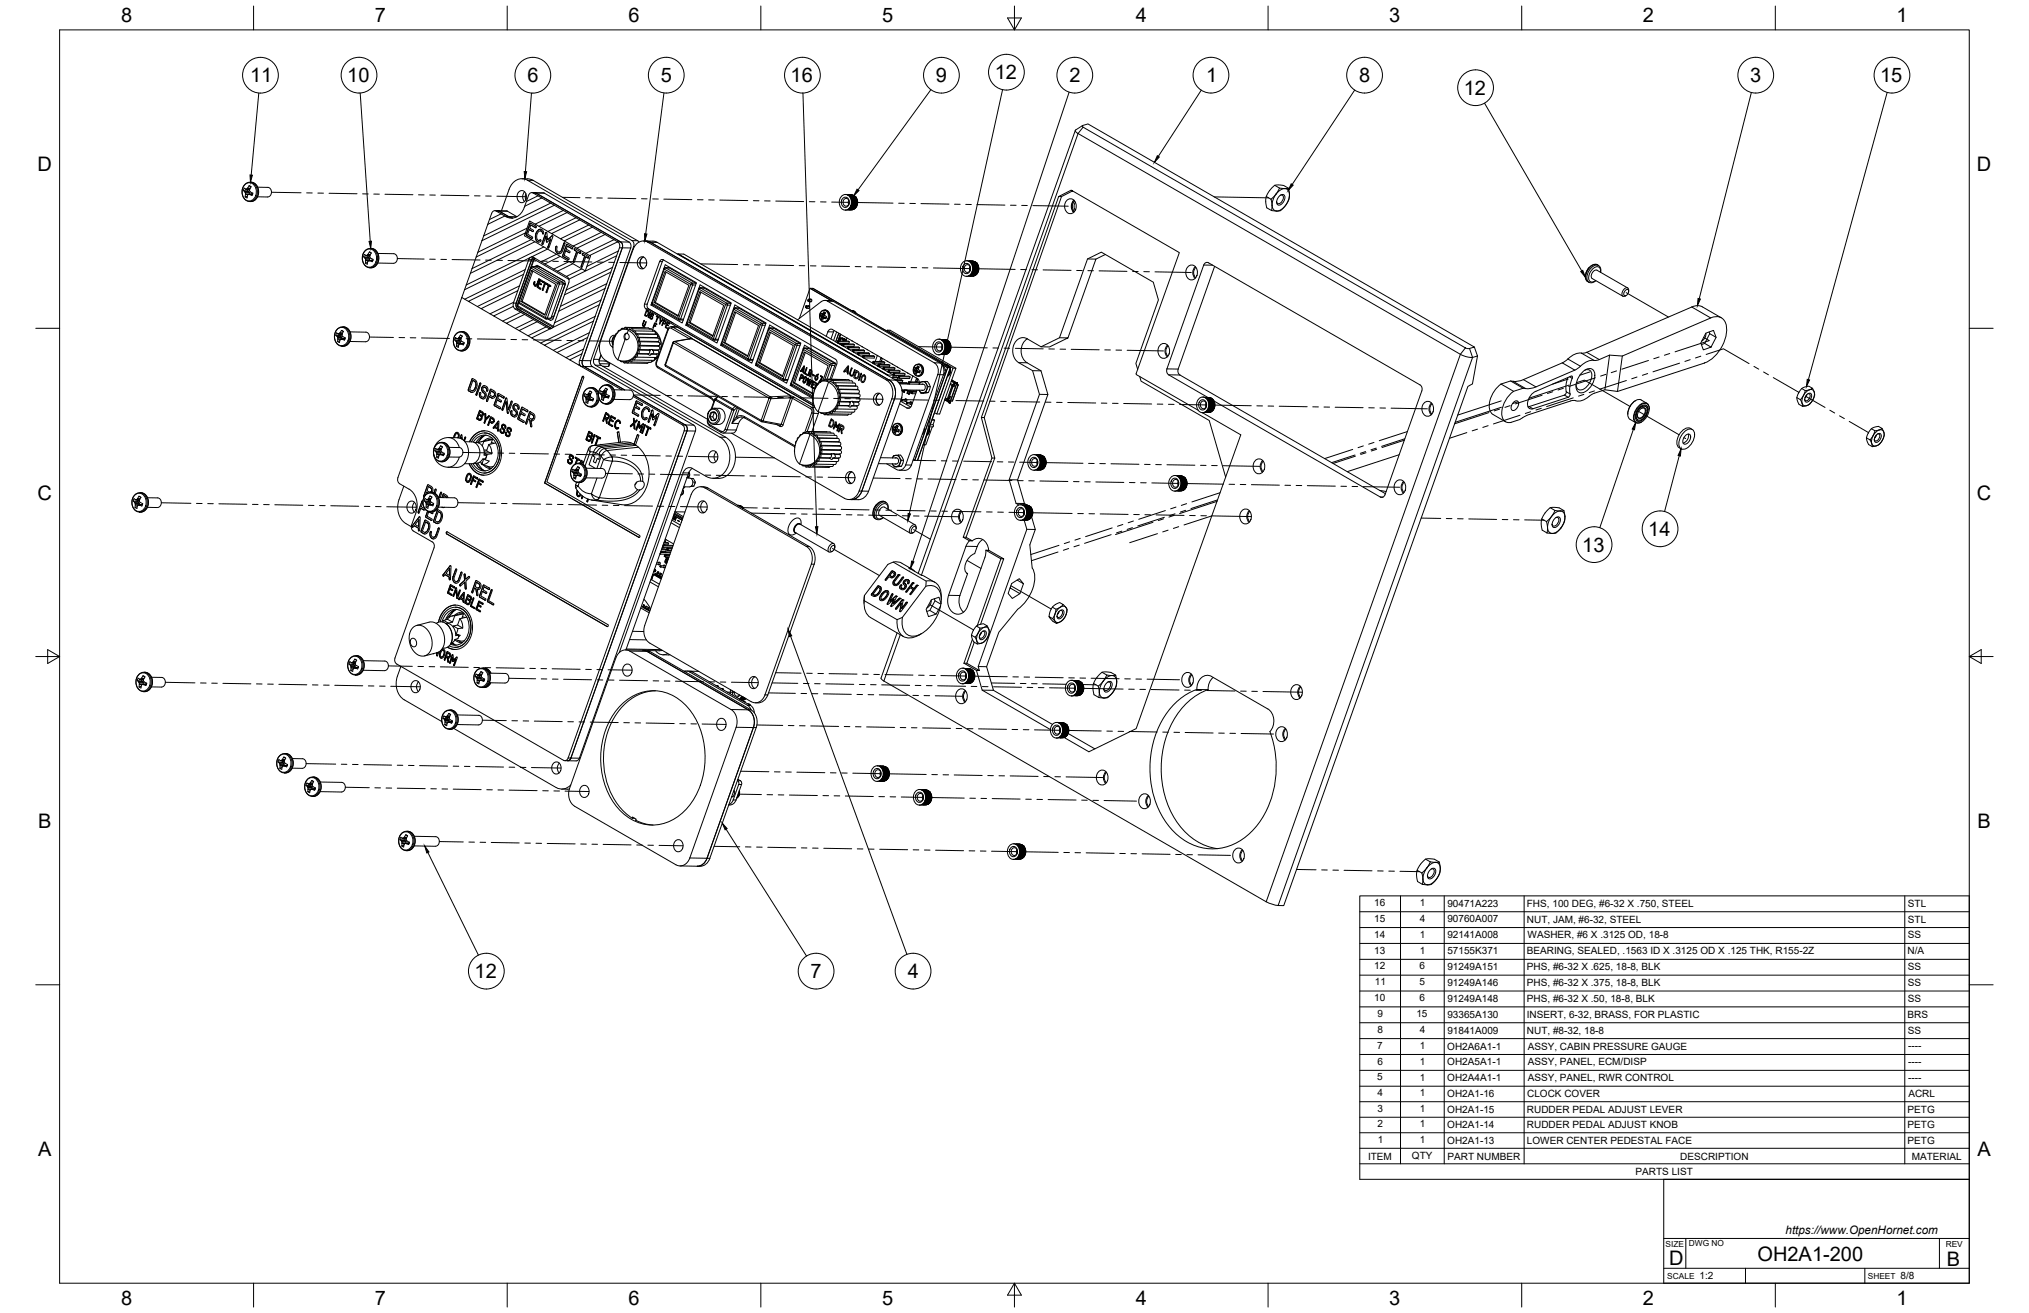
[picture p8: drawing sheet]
<svg xmlns="http://www.w3.org/2000/svg" width="864mm" height="559mm" viewBox="0 0 864 559" stroke-linecap="round" stroke-linejoin="round" font-family="sans-serif">
<defs><g id="words">
<g font-size="8.5">
<text x="51.6" y="9.4">8</text>
<text x="159.5" y="9.4">7</text>
<text x="267.5" y="9.4">6</text>
<text x="375.4" y="9.3">5</text>
<text x="483.4" y="9.4">4</text>
<text x="591.3" y="9.4">3</text>
<text x="699.3" y="9.4">2</text>
<text x="807.2" y="9.4">1</text>
<text x="106.4" y="35.1">11</text>
<text x="147.8" y="35">10</text>
<text x="224.5" y="35">6</text>
<text x="281.2" y="35">5</text>
<text x="336.5" y="35">16</text>
<text x="398.3" y="35">9</text>
<text x="423.4" y="33.8">12</text>
<text x="455.2" y="35.1">2</text>
<text x="513.4" y="35.1">1</text>
<text x="578.4" y="35">8</text>
<text x="744.9" y="35">3</text>
<text x="800.2" y="35">15</text>
<text x="623.1" y="40.4">12</text>
<text x="16" y="72.9">D</text>
<text x="841.4" y="72.9">D</text>
<text x="16" y="212.6">C</text>
<text x="841.4" y="212.6">C</text>
<text x="701.6" y="228.1">14</text>
<text x="673.5" y="234.8">13</text>
<text x="16.2" y="352.3">B</text>
<text x="841.7" y="352.3">B</text>
<text x="202" y="416.4">12</text>
<text x="345" y="416.4">7</text>
<text x="386.4" y="416.4">4</text>
<text x="16.2" y="492">A</text>
<text x="841.7" y="492">A</text>
<text x="710.4" y="538.4">D</text>
<text x="748.1" y="536.7">OH2A1-200</text>
<text x="828.7" y="538.8">B</text>
<text x="51.6" y="555.5">8</text>
<text x="159.5" y="555.5">7</text>
<text x="267.5" y="555.5">6</text>
<text x="375.4" y="555.4">5</text>
<text x="483.4" y="555.5">4</text>
<text x="591.3" y="555.5">3</text>
<text x="699.3" y="555.5">2</text>
<text x="807.2" y="555.5">1</text>
</g>
<text font-size="5" x="760" y="525.2">https://www.OpenHornet.com</text>
<g font-size="4.3">
<text x="584.9" y="385.6">16</text>
<text x="604.4" y="385.6">1</text>
<text x="616" y="385.8">90471A223</text>
<text x="649.9" y="385.9">FHS, 100 DEG, #6-32 X .750, STEEL</text>
<text x="812.1" y="385.9">STL</text>
<text x="584.9" y="392.3">15</text>
<text x="604.3" y="392.3">4</text>
<text x="616" y="392.6">90760A007</text>
<text x="649.9" y="392.6">NUT, JAM, #6-32, STEEL</text>
<text x="812.1" y="392.6">STL</text>
<text x="584.9" y="399.1">14</text>
<text x="604.4" y="399.1">1</text>
<text x="616" y="399.4">92141A008</text>
<text x="650.2" y="399.4">WASHER, #6 X .3125 OD, 18-8</text>
<text x="812.1" y="399.4">SS</text>
<text x="584.9" y="405.8">13</text>
<text x="604.4" y="405.8">1</text>
<text x="616" y="406.1">57155K371</text>
<text x="649.9" y="406.1">BEARING, SEALED, .1563 ID X .3125 OD X .125 THK, R155-2Z</text>
<text x="811.9" y="406.1">N/A</text>
<text x="584.9" y="412.6">12</text>
<text x="604.2" y="412.6">6</text>
<text x="616" y="412.9">91249A151</text>
<text x="649.9" y="412.9">PHS, #6-32 X .625, 18-8, BLK</text>
<text x="812.1" y="412.9">SS</text>
<text x="585.2" y="419.4">11</text>
<text x="604.2" y="419.3">5</text>
<text x="616" y="419.6">91249A146</text>
<text x="649.9" y="419.7">PHS, #6-32 X .375, 18-8, BLK</text>
<text x="812.1" y="419.7">SS</text>
<text x="584.9" y="426.1">10</text>
<text x="604.2" y="426.1">6</text>
<text x="616" y="426.4">91249A148</text>
<text x="649.9" y="426.4">PHS, #6-32 X .50, 18-8, BLK</text>
<text x="812.1" y="426.4">SS</text>
<text x="586.3" y="432.9">9</text>
<text x="602.9" y="432.9">15</text>
<text x="616" y="433.1">93365A130</text>
<text x="649.8" y="433.2">INSERT, 6-32, BRASS, FOR PLASTIC</text>
<text x="812" y="433.2">BRS</text>
<text x="586.3" y="439.6">8</text>
<text x="604.3" y="439.6">4</text>
<text x="616" y="439.9">91841A009</text>
<text x="649.9" y="439.9">NUT, #8-32, 18-8</text>
<text x="812.1" y="439.9">SS</text>
<text x="586.2" y="446.3">7</text>
<text x="604.4" y="446.4">1</text>
<text x="616" y="446.7">OH2A6A1-1</text>
<text x="650.2" y="446.7">ASSY, CABIN PRESSURE GAUGE</text>
<text x="812.1" y="446.6">----</text>
<text x="586.3" y="453.1">6</text>
<text x="604.4" y="453.1">1</text>
<text x="616" y="453.4">OH2A5A1-1</text>
<text x="650.2" y="453.4">ASSY, PANEL, ECM/DISP</text>
<text x="812.1" y="453.3">----</text>
<text x="586.2" y="459.8">5</text>
<text x="604.4" y="459.9">1</text>
<text x="616" y="460.2">OH2A4A1-1</text>
<text x="650.2" y="460.2">ASSY, PANEL, RWR CONTROL</text>
<text x="812.1" y="460.1">----</text>
<text x="586.3" y="466.6">4</text>
<text x="604.4" y="466.6">1</text>
<text x="616" y="466.9">OH2A1-16</text>
<text x="650" y="466.9">CLOCK COVER</text>
<text x="812.2" y="466.9">ACRL</text>
<text x="586.3" y="473.2">3</text>
<text x="604.4" y="473.2">1</text>
<text x="616" y="473.5">OH2A1-15</text>
<text x="649.9" y="473.5">RUDDER PEDAL ADJUST LEVER</text>
<text x="811.9" y="473.5">PETG</text>
<text x="586.3" y="479.8">2</text>
<text x="604.4" y="479.8">1</text>
<text x="616" y="480.1">OH2A1-14</text>
<text x="649.9" y="480.1">RUDDER PEDAL ADJUST KNOB</text>
<text x="811.9" y="480.1">PETG</text>
<text x="586.4" y="486.4">1</text>
<text x="604.4" y="486.4">1</text>
<text x="616" y="486.7">OH2A1-13</text>
<text x="649.9" y="486.7">LOWER CENTER PEDESTAL FACE</text>
<text x="811.9" y="486.7">PETG</text>
<text x="582.3" y="493.5">ITEM</text>
<text x="600.9" y="493.4">QTY</text>
<text x="616.1" y="493.5">PART NUMBER</text>
<text x="715.2" y="493.5">DESCRIPTION</text>
<text x="813.7" y="493.5">MATERIAL</text>
<text x="696.2" y="500.1">PARTS LIST</text>
<text x="723.4" y="544.5">1:2</text>
<text x="809" y="544.5">8/8</text>
</g>
<g font-size="3.5">
<text x="708.9" y="530.9">SIZE</text>
<text x="718.9" y="530.5">DWG NO</text>
<text x="828.2" y="530.9">REV</text>
<text x="709.6" y="544.2">SCALE</text>
<text x="795" y="544.2">SHEET</text>
</g>
</g></defs>
<!-- layer: Visible -->
<g fill="none" stroke="#000" stroke-width=".43">
<path d="M457.7 55.5l-66.9 188.5M460.7 53.5l2.4-.8 164.4 95-2.2 .7-1.5-.3-162.8-94zM460.8 53.4l-3 2 .2 .8 163.7 94.7 2.5 .9 2.6 .3-1.3-3.8M104.1 78.6a3.6 3.6 0 0 1 4.4-.5 3.6 3.6 0 0 1 1.5 4.2l-.7 2a3.5 3.5 0 0 1-4.4 1.1 3.5 3.5 0 0 1-1.9-4.2l.4-1.5zM106 79.1l.8 .4M106.1 79l.7 .5-.5 1.1M106.1 79.1l-.7 1M109.7 79.7l4.3 .1M114 79.7a2.1 2.1 0 0 1 1.5 2.1 2.1 2.1 0 0 1-1.6 2M222.2 76.1h2.9l1.8 .7 45.1 26.2M542.5 78.9l2.1 1.1M103.6 81.1l1.7 .1"/>
<path d="M103.6 81.1l.6 .5M104 80.1l-.4 1M104 80.1l.5 .4M104.2 81.6h.1M104.2 81.6l.3 1.1M104.5 82.7h.1M104.5 82.7l-.1 1.1M104.5 80.5h.1M105.3 83.5l-.9 .3M105.3 83.2l-.1 1-.8-.4M105.3 83.2h.1M105.3 81.2l.8 .8v.7"/>
<path d="M105.4 80.1l-.8 .4 1.4 .3M105.5 80.7l-.1 .5M105.6 82.8l-.3 .4M105.7 82.8h.1M105.7 82.7l.5 .1M106 80.8h.2M106 80.7h.1M106.2 82.8h.1M106.2 80.5v.1M106.3 80.6a1.29 1.29 0 0 0 1.3 1.6M107.1 82.6h.4M107.1 82.6l-1.4 .2"/>
<path d="M107.1 82.6h.1M107.6 82.2l-.3 1-1.1-.4M109.6 83.8h4.3M210.7 89.7h5l4.3 2.5M211.9 89.7l4.6 2.5M213.4 89.7l3.3-9.1a5.6 5.6 0 0 1 7.8-3.9l44.5 25.7 .8 1-.1 1.5-17 48v1.5l.7 1M216.5 92.2l1.7 .6M220.9 81.6a2.12 2.12 0 0 1 2.5 .1 2.12 2.12 0 0 1 .6 2.5 2.01 2.01 0 0 1-2.2 2.1 2.01 2.01 0 0 1-1.7-2.5l.2-1.2zM223.3 81.6a3.1 3.1 0 0 0-.1 4.2M223.8 82.4l-.2 1 .2 1.6M224 99.6l.1 .5 2.4 1.4M225 83.1l-1.7 4.7a5.7 5.7 0 0 1-8.4 4.1l-4-2.2-1.1 .3-.5 .8-40 112.5"/>
<path d="M225 83.1l.8-1h1.2l35.9 20.8M225.3 97.7h.1M225.3 97.7l1.6 .9M225.6 95l2.7 1.5-.3 .4-2.1-1.1-.4 1.3 1.5 .9 .1 .4-.4 .1-1.4-.8-.7 2 2 1.1-.1 .7-2.6-1.5zM225.8 95l-1.8 4.6M225.9 95.8l2.2 1.1M226.4 82l5.2 .1 36.1 20.9 .6 .6 .2 1.9-17.1 48v1.5l.8 1 43.1 24.9 .8 1.6-49.5 140.2M227.6 82l36.5 21M228.9 98.1l.7-.5 .9 .1 .9 1.4-.3 .4-.5-1-.7-.2-1.2 1.1-.3 1.2 .2 1.3 .6 .4h1.1l-.1 .4-.7 .3-1-.4-.6-1.4 .1-1.5zM229.3 97.8h.1M229.3 97.8l-1.2 1.5-.2 2.2M230 98.3h.1"/>
<path d="M230.1 97.5l-.8 .3M230.1 98.3h.3M230.5 98.3l.6 1.2M231.1 99.5h.1M232.3 99.2l-1.6 4.3M232.4 99l.4 .1 .2 2.9 1.9-1.6 .5 .2-1.9 4.9-.3-.3 1.2-3.5-1.7 1.3-.3-2.4-1.2 3.3h-.5zM232.6 98.9l-.3 .3M358.2 83.5a2.56 2.56 0 0 1 3-.3 2.56 2.56 0 0 1 1.2 2.8 2.6 2.6 0 0 1-1.4 3 2.6 2.6 0 0 1-3.2-.8l-.5-1.3v-1.4zM358.8 84.3a1.89 1.89 0 0 1 2.4 .3 1.89 1.89 0 0 1 .2 2.4 1.66 1.66 0 0 1-2 1.2 1.66 1.66 0 0 1-1.3-1.9l.2-1.1zM359.5 84.7a1.53 1.53 0 0 1 2 1.4 1.53 1.53 0 0 1-1.9 1.5l-.6-.7-.2-1zM359.7 89.4h.2M359.8 82.8h.2"/>
<path d="M360.1 82.8a3.4 3.4 0 0 1 2.5 3.3 3.4 3.4 0 0 1-2.7 3.3M360.8 82.9h.2M360.8 82.9h.5M360.9 82.9l.6 .1M360.9 89.2l.4 .1M360.9 89.3h.1M360.9 89.2v.1M360.9 89.2h.1M361.1 89.1l.2 .2M361.1 83l1 .3M361.1 82.9l.2 .1M361.2 83.1l1.3 .4-1.2-.3"/>
<path d="M361.2 85.3v1.7M361.3 83l.4 .1M361.3 89.3h.1M361.3 83h.1M361.3 89.3h.2M361.4 89.2h.1M361.4 89.1l-.1 .2M361.4 89.1l-.1-.1 .3 .2M361.4 89.3h.1M361.4 88.8l.4 .3M361.5 83.3l1.2 .4 .1 .4M361.5 82.9l.2 .1"/>
<path d="M361.6 88.7l.2 .2M361.6 89.2l-.1 .1M361.6 88.7l.4 .3M361.6 83.5l1.2 .4M361.6 83l1.4 .1M361.6 83h.3M361.6 89.2l.1 .1M361.6 82.9l-.2 .1M361.7 83l1.3 .1M361.7 83.1h.1M361.7 89.3h.2M361.7 89.3h-.2"/>
<path d="M361.7 83.1l-.8-.1 1.2 .3M361.7 83.1l.5 .1M361.7 89.1l-.1 .1M361.8 88.5l.4 .4M361.8 83.6l1.3 .7M361.8 88.9l-.1 .2M361.8 88.9l.1 .1M361.8 83h.8M361.9 88.4l.3 .3M361.9 83l1.3 .2M361.9 83h.2M361.9 83.8l1.2 .5"/>
<path d="M361.9 89.3h.3M361.9 88.3l.5 .5M361.9 89.2l-.2 .1M362 89.1l.7 .2M362 83h.6M362 89.1l-.1 .2M362 89.1h-.3M362 84l1.3 .8M362.1 88.1l.4 .5M362.1 83l1.3 .3M362.1 83l.2 .1M362.1 83.3v.1"/>
<path d="M362.1 88l.4 .4M362.1 88.9l-.1 .1M362.2 84.2l1.1 .6M362.2 83.2l.7 .5M362.2 88.7l-.1 .2M362.2 88.7l.1 .1M362.2 87.9l.5 .5 .1-.2M362.3 84.4l1.1 1M362.3 83.1l1.3 .3M362.3 83.1l.2 .1M362.3 89.3h-.1M362.3 89.1l.4 .2"/>
<path d="M362.3 89.1l-.1 .1M362.4 84.7l1 .6M362.4 87.4l.6 .6M362.4 88.9l.1 .1M362.4 88.9l-.4 .2M362.4 84.9l1.1 1M362.5 87.1l.6 .7M362.5 83.5v.2M362.5 83.2l1.3 .4M362.5 83.2l.2 .1M362.5 87l.6 .6M362.5 85.2l1 .7"/>
<path d="M362.5 88.6l-.2 .2M362.5 86.8l.7 .7M362.5 88.4h.2M362.5 88.4v.2M362.5 89l.4 .2M362.5 89l-.2 .1M362.5 89l.3 .2M362.6 86.6l.7 .7M362.6 86.5l.6 .6M362.6 85.7l.9 .8v-.3M362.6 86.3l.8 .7M362.6 83h.1"/>
<path d="M362.7 83.3l1.3 .5M362.7 83.3l.2 .2M362.7 88.9l.4 .3M362.7 88.9l.5 .1M362.7 88.8l-.1 .2M362.8 88.6l.1 .1M362.8 88.6l-.4 .3M362.8 89.2h-.1M362.8 89.2l-.1 .1M362.8 89.2h.1M362.8 88v.2M362.8 88l-.5-.4 .5 .6"/>
<path d="M362.9 83.5l1.2 .4M362.9 83.5v.2M362.9 83.7l.3 .3M362.9 85.2l.4 .3M362.9 88.7l.4 .3M363 88h-.2M363 83.1l.1 .1M363 83.7l1.3 .5M363 83.7h-.1M363 87.6l.1 .2M363 83.1a3.3 3.3 0 0 1 2 3.1 3.3 3.3 0 0 1-2 3M363.1 84.3l-.1 .2"/>
<path d="M363.1 83.6l.1 .2M363.1 88.5l.4 .4M363.1 88.5l.5 .3M363.1 87.8l-.1 .2M363.1 88.3l-.3 .3M363.1 88.3h.1M363.1 88.5l-.2 .2M363.1 89.2h-.2M363.2 89.1l-.1 .1M363.2 84l1.3 .5M363.2 84l.4 .9M363.2 83.8l1.3 .7"/>
<path d="M363.2 83.8v.2M363.2 89v.1M363.2 89h.1M363.2 88.3l.5 .5M363.2 83.2l.2 .1M363.3 89h.1M363.3 84.8l-.1 .2M363.3 87.3l-.3 .3M363.3 85.5l.1 .2M363.3 89l-.1 .1M363.3 86.6l-.7-.6 .8 .7M363.3 87v.3"/>
<path d="M363.3 86.1l.2 .1M363.4 86.1l-.9-.6 1 .7M363.4 84l.1 .2M363.4 87.9l-.3 .4M363.4 88.1l.4 .5M363.4 88.1l.5 .4M363.4 85.4l-.1 .1M363.4 88.1l-.1 .2M363.4 86.8v.2M363.4 83.3l.2 .1M363.4 86.5v.3M363.4 83.3a3.4 3.4 0 0 1-.1 5.7"/>
<path d="M363.5 85.9l-.2 .2M363.5 84.2l1.1 .6M363.5 84.2l.1 .3M363.5 88.9l-.2 .1M363.5 87.9l.5 .5M363.5 87.9h-.1M363.6 88.8l-.1 .1M363.6 88.8h.1M363.6 87.5l-.2 .4M363.6 84.5l1.1 .6M363.6 84.5l.1 .2M363.6 87.7l.6 .5"/>
<path d="M363.6 87.7v-.2l.6 .6M363.6 83.4l.2 .2M363.6 87.7l-.1 .2M363.6 84.9l.2 1M363.6 84.9l.2 .1M363.7 88.8h-.1M363.7 84.7l1 .7M363.7 84.7l-.1 .2M363.7 87.4l.6 .6M363.7 87.4l-.1 .1M363.7 87l-.1 .5M363.8 85.4l1 .5"/>
<path d="M363.8 83.6l.1 .1M363.8 85l1 .7M363.8 85l.1 .2M363.8 87.2l.6 .6M363.8 87.2l.6 .5M363.8 86.4l-.1 .6M363.8 87.1l-.1 .3M363.8 85.9v.5M363.9 88.6l-.2 .2M363.9 86.9l.6 .6M363.9 86.9l-.2 .1M363.9 88.5l-.1 .1"/>
<path d="M363.9 85.5l.9 .7M363.9 85.5l.9 .6M363.9 88.5v.1M363.9 88.5h.1M363.9 85.5v.3M363.9 86.6l.7 .7M363.9 86.6l.7 .6M363.9 86.6v.3M363.9 85.8l.9 .7M363.9 86.3l.8 .7M363.9 86.1l.8 .7M363.9 83.7h.1"/>
<path d="M363.9 86.1l.8 .6M363.9 86.3l-.1 .1M363.9 85.8l-.1 .1M364 83.7h.1M364 86.1v.2M364 83.7l.1 .2M364 88.5l-.1 .1M364 88.4v.1M364.1 83.9l.1 .2M364.2 88.2l-.2 .2M364.2 88.1v.1M364.2 88.1h.1"/>
<path d="M364.2 88.2h.1M364.2 84a3.6 3.6 0 0 1-.2 4.4M364.2 85.3l.5 .3M364.2 84.1h.1M364.3 84.1h.1M364.3 84.1l.1 .3M364.3 88.1l-.1 .1M364.3 88v.1M364.4 87.7h.1M364.4 87.8l-.1 .2M364.5 87.7l-.1 .1M364.5 84.5v.1"/>
<path d="M364.5 84.6v.1M364.5 87.7h-.1M364.5 84.6l.1 .2M364.5 87.6v.1M364.5 87.5v.1M364.6 84.8l.1 .2M364.6 87.2v.1M364.6 87.3l-.1 .2M364.7 85l-.1 .1M364.7 87.3h-.1M364.7 85.1h.1M364.7 85v.1"/>
<path d="M364.7 87.1l-.1 .1M364.7 85.1v.3M364.7 87v.1M364.7 87.1v.2M364.7 85.4l.1 .1M364.7 86.7h.1M364.7 85.6l.1 .1M364.8 86.8l-.1 .2M364.8 86.1v.1M364.8 85.6h-.1M364.8 85.7h.1M364.8 86.7l-.1 .1"/>
<path d="M364.8 86.5v.1M364.8 85.7v.2M364.8 85.9v.3M364.8 86.6l-.1 .1M364.8 85.5v.2M364.8 86.6v.1M364.8 86.2v.3M364.8 86.1h.1M450.6 83.7l-32.9 94h1.2l32.9-94M454 85.3a2.46 2.46 0 0 1 2.9-.3 2.46 2.46 0 0 1 1.2 2.7 2.49 2.49 0 0 1-1.3 2.9 2.49 2.49 0 0 1-3.1-.8l-.5-1.2v-1.4zM456.5 81.3l-4.7 2.4h-1.2l5.3-2.8 46.1 26.6-18.4 51.6 .1 .3 26.2 15.2M457.1 85.2a3.7 3.7 0 0 0-.1 5.2"/>
<path d="M457.4 85.6a3 3 0 0 0-.1 4.4M457.7 86.1l-.5 1.7 .4 1.7M538.9 83.6l2.1 1.2M541 84.8l.4 2.6M541.2 89.6l2.2 .2M541.4 87.4l-.2 2.2M541.4 87.4l.6 1.8 1.4 .6M543.1 82.6l-2.1 2.2M543.1 82.6l-1.1 2-.6 2.8M544.7 83.3a1.26 1.26 0 0 1 1.7-.4 1.26 1.26 0 0 1 .4 1.7 2.8 2.8 0 0 1-2.9 2.6 2.8 2.8 0 0 1 .8-3.9zM545 83.1a1.1 1.1 0 0 1 1.3 .5 1.1 1.1 0 0 1-.2 1.4 1.65 1.65 0 0 1-2.6 1.3l-.1-.4M546.8 80.3l-.7-.1a1.39 1.39 0 0 0-2.1 1.1l-.9 1.3"/>
<path d="M546.8 80.3l.5-.1a.88 .88 0 0 1 1.1 .1 .88 .88 0 0 1 .3 1l.1 1.4M546.8 80.3l-2.1 .8-1.6 1.5M546.8 80.3l1.5 .6 .5 1.8M547.1 87.5l-.9 1.1a2.78 2.78 0 0 1-2.8 1.2M547.1 87.5l-1.5 1.5-2.2 .8M548.4 80.1l-2-1.2-3.1-.2a7.2 7.2 0 0 0-3.8 3.7l-.8 2.5 .2 2.6 .3 .9 2 1.2M548.8 82.7l-.2 2.2-1.5 2.6M548.8 82.7l-.5 2.7-1.2 2.1M154.8 109.3l.5 .5M155.3 106.8a3.6 3.6 0 0 1 4.4-.5 3.6 3.6 0 0 1 1.5 4.2l-.9 2.3a3.6 3.6 0 0 1-4.5 .6 3.6 3.6 0 0 1-1.6-4.2zM155.3 109.8h.1M155.4 109.8l.2 1.1"/>
<path d="M155.7 110.9h.1M155.7 110.9l-.1 1.1M155.7 108.7l1.5 .2M155.7 108.7l-.6-.4-.3 1 2.1 .3 .4 .6v.7M156.4 111.7l-.9 .3M156.7 108.9l-.2 .5M156.8 111l-.5 1.4-.7-.4M156.8 111h.1M156.9 110.9l.4 .1M157.2 108.9h.1M157.2 108.9h.2M157.2 107.3l.8 .4"/>
<path d="M157.2 107.2l.8 .5-.6 1.7 .4 .5M157.2 107.2l-.9 1.4-.6 .1M157.3 111h.1M157.4 108.7v.1M157.8 109.9l.2 .1a.69 .69 0 0 1 .6 1.1 .69 .69 0 0 1-1.2-.1M158.3 110.8l-1.5 .2M158.3 110.8h.4M158.3 110.8h.1M160.9 107.9l6.7 .1a2.1 2.1 0 0 1 1.5 2 2.1 2.1 0 0 1-1.6 2.1l-6.7-.1M225.9 113.9l.5-.4 1.8 .1 11.2 6.5M226.3 110.5l-6.6 18.5v1.4l.7 1.1 14.4 8.3M226.3 115.1l10.2 5.9-4.7 13.1-10.1-5.9z"/>
<path d="M226.8 115.4l-4.6 12.9M227 109.5l14.1 8.1a2.02 2.02 0 0 1 1 2.7l-6.6 18.5M227 109.5a1.38 1.38 0 0 0-1.9 1l-6.6 18.5M227.1 109.5l-.8 1M227.4 119.9h.1M227.5 109.8l-.3 .4-7.1 20 .3 .4 14.9 8.7M227.6 119.8l.1 1.4 .7-.1M227.6 113.5l1-.6 11.7 6.8 .4 1.2-5.4 15.1-.9 .4-1.1-.6M227.7 113.4h1.8M228 101.5l.8 1.4M228.8 102.9l.5 .1M229.3 114.3l.4-.8 10.6 6.2"/>
<path d="M229.3 118.9l-.7 1.8zM229.4 118.7l-.1 .2 .1-.2 .2 .3-.8 2.1-.4 .6h-.7l.3 .1M229.9 118.9l-1.2 3.1 1.1-3 1.4 .9-.2 .2-1-.6M230.1 102.1l-.8 .2M230.8 103.5v.6M230.9 104.1h.1M231.5 119.9l1.2 .7-.2 .3M232.4 100.6h.1M232.4 100.6l.3 2.4M232.8 103h.1M233.2 105.2l.1 .3M233.4 105.5h.1"/>
<path d="M234.4 101.7h.1M234.4 101.7l-1.2 3.5M234.9 100.4l-1.9 1.6M235.1 100.3l-.2 .1M236.6 105.1l.1 2 .6 .7 .7 .2M236.7 104.9l.5 .2-.2 1 .2 .7 .6 .5 .6-.1 .5-.7 1.2-3.1 .4 .1-1.2 3.5-.9 .9h-.8l-.9-.7-.3-1zM236.7 104.9l-.1 .2M236.9 104.8l-.2 .1M238.7 107.1l-.7 .2M239.6 108.6v.5l2.4 1.4M240.3 103.3l-1.7 3.7M240.8 106.7l1.6 .8"/>
<path d="M241.2 104l2.7 1.5-.3 .4-2.1-1.1-.5 1.2 1.5 .9 .1 .5-.4 .1-1.4-.8-.7 1.9 2 1.2-.1 .7-2.5-1.6zM241.4 103.9l-1.9 4.7M241.5 104.8l2.1 1.1M244 111.4l.1 .3M244.2 111.7h.1M244.5 105.9l2.6 1.3 .1 .3-.3 .4-.9-.6-1.6 4.3-.3 .1-.2-.3 1.5-4.4-.9-.5zM244.5 106l.1 .6M244.7 105.9l-.3 .1M244.7 106.6l.8 .4-1.6 4.4M246 107.3l1 .6M247.4 113.3l.2 .4M247.9 107.9l2.7 1.6-.3 .3-1-.5-1.7 4.4-.3-.4 1.6-4.3-1-.5z"/>
<path d="M247.9 108l.1 .5M248.1 107.8l-.3 .2M248.1 108.5l.8 .5-1.6 4.3M249.3 109.3l1.1 .5M262.9 102.9h.1M262.9 102.9l.8 1.1v1.5l-17 47.9a2.18 2.18 0 0 0 .7 2.6l17.3 9.9M264.1 102.9l.8 1.1v1.5l-17.1 48-.1 .9 .9 1.6 17.3 10M269.5 106.2l-13.9 39.2a6.9 6.9 0 0 0 2.3 8.1M269.5 106.2a4.4 4.4 0 0 1 6.2-3.1l101.6 58.6a6.9 6.9 0 0 1 2.3 8.1l-13.9 39.2a4.4 4.4 0 0 1-6.3 3.1M272.1 109.7a2.12 2.12 0 0 1 2.5 .2 2.12 2.12 0 0 1 .6 2.4 2.01 2.01 0 0 1-2.2 2.1 2.01 2.01 0 0 1-1.7-2.5l.1-1.1zM273.9 109.4a2.87 2.87 0 0 0-.1 5M273.9 102.6h1.1"/>
<path d="M275 102.6h2.9M275 102.6l1.5 .3 101.9 58.8a6.9 6.9 0 0 1 2.3 8.1M275.3 111.8v.2M277.9 102.6l1.9 .5M279.8 103.2l101.5 58.6a6.9 6.9 0 0 1 2.3 8l-13.9 39.3a4.9 4.9 0 0 1-4.4 3.6l-2.9-.1M280.7 111.3l-6.4 18.1v1l.3 .8 72 41.7M280.8 111.3l.5-.7h1l73.3 42.3 .5 .6 .2 .9-2.5 7M282.4 110.6l-.5 .8-6.4 18.1M282.6 114.3l-5.2 14.6 .3 .7M282.6 114.3l.3-.3h2l11.4 6.7M282.6 114.2l.5-1.5 13.3 7.6-6.1 17.2-13.2-7.7M283 115.5l10.2 5.9-4.7 13.2-10.1-5.9z"/>
<path d="M283.5 115.8l-4.6 12.9h-.5M286 114.4l-.1 .2M288.3 108.1l89.6 51.5h-.4M409.7 111.7a2.56 2.56 0 0 1 3.1-.3 2.56 2.56 0 0 1 1.2 2.8 2.6 2.6 0 0 1-1.4 3 2.6 2.6 0 0 1-3.2-.8l-.5-1.3-.1-1.4zM410.4 112.5a1.89 1.89 0 0 1 2.3 .3 1.89 1.89 0 0 1 .2 2.4 1.66 1.66 0 0 1-1.9 1.2 1.66 1.66 0 0 1-1.3-1.9l.1-1.1zM411.1 112.8a1.53 1.53 0 0 1 1.9 1.5 1.53 1.53 0 0 1-1.8 1.5l-.6-.7-.2-1zM411.4 111a3.4 3.4 0 0 1 2.8 3.3 3.4 3.4 0 0 1-2.9 3.3M412.5 117.4h.1M412.4 111.1h.5M412.4 111.1l.7 .1M412.5 111.1l.8 .1M412.5 117.4l.4 .1"/>
<path d="M412.6 111.2l1.1 .3M412.7 117.3l.4 .2M412.7 111.2l1 .2M412.8 111.3l1.3 .4M412.8 113.4v1.8M412.9 111.1h.3M412.9 117.5h.1M412.9 111.1v.1M412.9 117.5h.2M412.9 111.4l1.2 .3M413 117.3h.1M413 117.3l-.1 .2"/>
<path d="M413 117.3l-.1-.1 .2 .2M413 117l.3 .3M413 111.1v.1M413 111.1h.2M413.1 111.5l1.1 .4 .2 .4M413.1 111.2l.2 .1M413.1 116.9l.3 .2M413.2 117.4l-.1 .1M413.2 116.9l.4 .3M413.2 111.7l1.2 .4M413.2 117.4l.1 .1M413.2 111.1l1.2 .1"/>
<path d="M413.3 111.3h.1M413.3 117.5h.2M413.3 117.5h-.2M413.3 117.3l-.2 .1M413.3 111.3l.4 .1M413.3 116.7l.4 .4M413.4 111.8l1.1 .5 .1 .4M413.4 117.1l-.1 .2M413.4 111.1l.8 .1M413.4 116.6l.4 .3M413.4 111.2l-.2-.1 1.4 .2M413.4 111.2l1.6 .3"/>
<path d="M413.5 111.2h.2M413.5 112l1.2 .5M413.5 117.5h.3M413.5 116.5l.4 .5M413.5 117.4l-.2 .1M413.6 111.1l.6 .1M413.6 117.3l-.1 .2M413.6 117.3l.1 .1M413.6 117.3h-.3M413.6 112.2l1.3 .8M413.6 116.3l.5 .5M413.7 111.2l1.3 .3"/>
<path d="M413.7 111.2l.2 .1M413.7 111.5h.1M413.7 116.2l.4 .4M413.7 117.4l.6 .1M413.7 111.4l.8 .5M413.7 112.4l1.2 .6M413.8 116.9l-.4 .2M413.8 116.9l.1 .1M413.8 116l.5 .6M413.8 112.6l1.2 1M413.9 111.3l1.3 .3M413.9 115.8l.4 .8"/>
<path d="M413.9 111.3l.2 .1M413.9 117.4l-.1 .1M413.9 115.7l.5 .5M413.9 117.3l.4 .2M413.9 117.3l-.2 .1M413.9 112.9l1.1 .6M414 115.5l.6 .7M414 117.1l.1 .1M414 117.1l-.4 .2M414 113.1l1 .7M414 115.3l.7 .7M414 111.7l.1 .2"/>
<path d="M414.1 111.4l1.3 .4M414.1 111.4l.2 .1M414.1 115.2l.5 .6M414.1 113.4l1 .7-.1-.3M414.1 116.8l-.2 .2M414.1 115l.7 .7M414.1 116.6h.2M414.1 116.6v.2M414.1 117.2l-.2 .1M414.1 117.2l.3 .1M414.1 117.2l.6 .1M414.2 113.9l.8 .8"/>
<path d="M414.2 114.5l.8 .7v-.2M414.2 111.2h.1M414.3 111.5l1.2 .5M414.3 111.5l.1 .2M414.3 117.1l.4 .2M414.3 117l-.2 .2M414.3 116.8l.6 .4M414.4 116.8l-.4 .3M414.4 117.4h-.1M414.4 117.4l-.1 .1M414.4 117.3l-.1 .1M414.4 116.2v.2"/>
<path d="M414.4 111.2l.2 .1M414.5 111.9l1.2 .2M414.5 111.9l.3 .3M414.5 113.4l.4 .3M414.5 116.2h-.1M414.6 111.3a3.3 3.3 0 0 1 2 3 3.3 3.3 0 0 1-2 3.1M414.6 111.8l1.2 .6M414.6 111.8l-.1 .1M414.6 111.8l.2 .2M414.7 116.7l.4 .4M414.7 116.7l.4 .3M414.7 116l-.1 .2"/>
<path d="M414.7 116.5l-.3 .3M414.7 116.5l.6 .5M414.7 116.7l-.2 .2M414.7 117.3v.1M414.8 112.2l1.3 .6M414.8 112.2l.2 .4M414.8 112l1.1 .5M414.8 112v.2M414.8 115.3l-.7-.5 .8 .7M414.8 117.2h.1M414.8 113v.2M414.9 115.5l-.2 .5"/>
<path d="M414.9 114.8l.1 .2M414.9 113.7l.1 .2M414.9 117.2l-.2 .1M414.9 114.8l-.7-.6 .8 .7M414.9 115.2v.3M414.9 114.2l-.8-.6 .9 1.1M414.9 112.2l.2 .2M414.9 116.1l-.2 .4M415 116.3l.4 .5M415 116.3l.5 .4M415 113.6l-.1 .1M415 116.3l-.2 .2"/>
<path d="M415 111.5l.2 .1M415 112.6l1.2 .4M415 112.6l.2 .1M415 111.5a3.4 3.4 0 0 1-.1 5.7M415 112.6l.2 .5M415 114.7l-.1 .1M415 114.1v.3M415.1 117.1l-.2 .1M415.1 116.1l.5 .5M415.1 116.1h-.1M415.1 117v.1M415.1 117h.1"/>
<path d="M415.2 115.7l-.3 .4M415.2 112.7l1 .6M415.2 112.7l.1 .2M415.2 115.9l.5 .5M415.2 115.9v-.2l.6 .6M415.2 111.6l.3 .3M415.2 115.8l-.1 .3M415.2 113.1l.2 1M415.2 113.1l1.1 .8M415.2 117h-.1M415.3 117h-.1M415.3 112.9l1.1 .8"/>
<path d="M415.3 112.9l-.1 .2M415.3 115.2l.8 .5 .1-.2M415.3 115.6l.6 .6M415.3 115.6l-.1 .1M415.3 115.2l-.1 .5M415.4 113.2v.2M415.4 115.4l.6 .6M415.4 115.4l.6 .5M415.4 114.6l-.1 .6M415.4 115.3l-.1 .3M415.4 114.1v.5M415.4 113.4l1 .7"/>
<path d="M415.4 113.4v.2M415.4 116.8l-.1 .2M415.5 116.7l-.1 .1M415.5 113.7l.9 .7M415.5 113.7l.8 .6M415.5 116.7v.1M415.5 116.7h.1M415.5 113.7v.3M415.5 114.8l.7 .7M415.5 114.8l.7 .6M415.5 114.8v.3M415.5 114l.8 .7"/>
<path d="M415.5 114.5l.8 .7M415.5 114.3l.8 .7M415.5 111.9h.1M415.5 114.3l.8 .6M415.5 114.5l-.1 .1M415.5 114l-.1 .1M415.5 114.2v.3M415.6 111.9l.1 .2M415.6 116.7h-.1M415.6 116.6v.1M415.7 112.1l.1 .2M415.7 112.1l.1 .1"/>
<path d="M415.8 116.4l-.2 .2M415.8 116.3v.1M415.8 116.3h.1M415.8 112.2a3.6 3.6 0 0 1-.2 4.4M415.8 113.5l.5 .3M415.8 112.3h.1M415.8 112.3l.1 .1M415.9 112.3l.1 .2M415.9 116.3l-.2 .1M416 112.5l.1 .2M416 116l-.1 .3M416 115.9v.1"/>
<path d="M416.1 115.9l-.1 .1M416.1 112.7v.1M416.1 112.8h.1M416.1 115.8l-.1 .1M416.1 112.8l.1 .2M416.1 115.8v.1M416.1 115.7v.1M416.2 113v.2M416.2 115.4v.1M416.2 113.2v.1M416.2 113.3h.1M416.3 113.2v.1"/>
<path d="M416.3 115.3l-.1 .1M416.3 113.3v.3M416.3 115.2v.1M416.3 115.3l-.1 .2M416.3 114.9h.1M416.3 113.8l.1 .1M416.3 115v.2M416.3 114.3l.1 .1M416.3 113.7v.1M416.4 113.8v.1M416.4 114.9h-.1M416.4 114.7v.1"/>
<path d="M416.4 113.9v.2M416.4 114.1v.2M416.4 114.8l-.1 .1M416.4 113.7v.2M416.4 114.8v.1M416.4 114.4v.3M416.4 114.3h-.1M416.4 114.4h.1M416.4 114.3v.1M462.9 110.2l3.5 .1-11.8 33.5M470.5 108.3l-4.1 2M505.6 113.5a2.46 2.46 0 0 1 2.9-.3 2.46 2.46 0 0 1 1.2 2.7 2.49 2.49 0 0 1-1.3 2.9 2.49 2.49 0 0 1-3.1-.8l-.5-1.2-.1-1.4z"/>
<path d="M508.7 113.5a3.6 3.6 0 0 0 0 5M509 113.8a3 3 0 0 0-.1 4.4M517 113.3l-15.5 43.8-.2 1 .6 1.2 87.7 50.8M681.3 115.9v-1.7l-.8-1.1-1.3-.6-1.8 .5a5.6 5.6 0 0 0-2.5 5.7l.7 1 1.4 .7 1.1-.2 1.2-.7M218.5 129a2.17 2.17 0 0 0 .8 2.5M219.2 131.5l14.4 8.3M220.7 128.4l.3 .8 11.2 6.5 1.8 .1M221.7 128.2l.5 .1 9.7 5.6M227.4 120.1v1.1l.4 .5-.5-.6zM228 121.3h.1M228.5 121.1l-.4 .2M228.7 120.7l-.3 .4z"/>
<path d="M228.7 122l.1 .3 1.2 .7M230.3 121.2l-.8-.5-.4 1.3 1 .7-.1 .3-1.3-.7v-.3M230.8 123.4h.1M230.9 123.2l-.1 .2zM231 120l-1-.5-.3 .8 .7 .5v.3l-.9-.4M231 123.6h.1M231.1 120.1h.1M231.3 120l.2 .3zM231.5 120.3l.4 .2zM231.8 120.5l-.9 2.7M232.2 120.7l-1.3 2.9M232.2 120.7l.4 .2z"/>
<path d="M232.5 124.4h.1M232.6 120.9l.1 .1M232.9 120.9l.2 .4-.1-.4M233 121.3l.5 .2-.4-.2M233.1 120.8l1.3 .8-.3 .3M233.5 121.5l-1 2.9 .1-.3M233.8 121.7l-1.1 2.8M233.8 121.7l.4 .2zM234.2 121.9h.1M234.6 135l.9 .5M235.5 138.8a1.37 1.37 0 0 1-1.9 1M239.4 120.1l.2 .8"/>
<path d="M239.6 120.3l1 .6h-1M239.6 120.9l-5.1 14.5-.4 .4M240.6 120.9l-4.9 13.8-.9-.1M264.8 139.7l.8 .1M266.2 139.3l8.3 .2M267.5 139.4l8.4 .1 .5 .5M268.9 139.9l8.3 .1 .4 .3 .2 .7M274.5 139.4l.1 .1M275.5 129.4v1.4l.6 .7M276 131.5l70.3 40.5M276.6 139.9l.5 .1M277.1 129.8h.9"/>
<path d="M277.3 129l-.2 .8M277.7 129.6l11.2 6.5 1.8 .1M278.9 128.7l9.7 5.6M288.3 139.2l-3-.1-1 .9-5 14.1v1.7l.7 .7 22.6 13.1 1.2 1.4M290.8 136.2h.1M291.9 138.4h.9M292.2 137.6l-.3 .8M292.2 137.4l.3 .7 11.2 6.6M293.8 137.2l9.7 5.7M297.4 122.7l.6-1.5 13.2 7.7-6 17.1-13.3-7.6M297.9 124.1l10.1 5.9-4.6 13.1-10.2-5.9zM298.3 124.4l-4.5 12.8h-.6"/>
<path d="M300.9 122.9l-.1 .3M311.1 129.2l-11.4-6.6-2-.1-5.5 14.9M312.3 131.3l.5-1.5 13.3 7.7-6.1 17.1-13.3-7.7M312.7 132.7l10.2 5.8-4.7 13.2-10.2-5.9zM313.1 132.9l-4.5 12.9h-.6M315.7 131.5l-.1 .3M325.9 137.8l-11.4-6.7-1.7-.1-.6 .4-5.2 14.6 .1 .5 11.5 6.7 1.8 .1M327.1 139.8l.5-1.5 13.3 7.7-6.1 17.1-13.3-7.6M342.8 130.9h.4M343 130.4l-.1 .3M343.8 128.1h.3M344 127.6l-.1 .4"/>
<path d="M344 130.1l-.1 .1a.53 .53 0 0 1 .7 .5 .53 .53 0 0 1-.7 .5h.1M344.3 130.2h-1.3l.6 .3-.3 .7h1M344.5 130.5l-1.2 .1-.3-.4-.2 .7 .5 .3v-.6M344.9 128.4h.1M345 127.3l-.1 .1a.53 .53 0 0 1 .7 .5 .53 .53 0 0 1-.7 .5M345.3 127.4h-1.3l.6 .3-.3 .7h1M345.5 127.7l-1.2 .1-.3-.4-.2 .7 .5 .3v-.6M346 122.7l58.5 33.8-14 39.5M349.1 134.3l1.1 .1M349.1 134.3l.3 .3M349.4 134.6h.1M349.5 134.6l.1 .2"/>
<path d="M349.6 134.8v.1M349.6 135.1v.1M349.6 134.9v.9M349.7 132.4l1-.4 1 .1 1.3 1.2 .1 2.1-1.2 1.5-1.5 .1-1.3-1.1-.3-1.8zM349.8 133.6h.1M349.8 133.6l.9 .2M349.8 133.6l-.4-.2-.3 .9M350.2 134.4l.2 .1M350.2 133.4l-.4 .2M350.2 133.4h.1M350.4 135.6l-.9 .2M350.4 135.6l-.1 .6-.8-.4"/>
<path d="M350.4 133.7l-.2 .7M350.4 134.5h.1M350.4 134.5l.2 .3M350.5 135.4l-.1 .2M350.5 135.4h.1M350.6 135.2h.1M350.6 132.8l.7 .4zM350.6 135.2v.2M350.6 134.7v.1M350.6 132.8l-.4 .6M350.6 134.9v.3M350.7 133.8h.1"/>
<path d="M351 133.9l.1 .5M351 133.8v.1M351 133.8h-.3M351.1 127.9h2.7l.9 .3 45.4 26.3M351.1 134.4h.1M351.2 134.4a.57 .57 0 0 1 .5 .8 .57 .57 0 0 1-.9 .1h-.3M351.3 133.2l-.3 .6M351.4 135.3l-.9 .1M351.5 135.3h.2M351.5 135.2h.1M352.3 128.2l45.4 26.2a4.3 4.3 0 0 1 1.4 5.1M352.3 128.2l-.9-.3-1.4 .2-10.5 8"/>
<path d="M353.8 128l-9-5.3-4.6 12.8M353.9 128l-9.1-5.3h1.1l58.6 33.8h-1.1l-2.6-1.5 2.5 1.5-14 39.4-.6-.3M362.4 132.2a2.05 2.05 0 0 1 2 1.2M691.8 123.6l.7-.4a1.24 1.24 0 0 1 .8 1.1 1.24 1.24 0 0 1-.8 1.2l-.7 .4a1.24 1.24 0 0 1-.8-1.2 1.24 1.24 0 0 1 .8-1.1zM692.8 122.6l-13.1-7.6a2.36 2.36 0 0 0-2 3.5l13.1 7.6M693.2 123.5v.4M693.2 123.5a.97 .97 0 0 0-.7-1.1 .97 .97 0 0 0-1.1 .5 2.13 2.13 0 0 0-.5 3.2l1.2-.3M724.6 130.6l8 4.7M724.6 130.6l-2.4-.5-2.1 .5-45.7 19.6a8.4 8.4 0 0 0-7.8 3.3l-1.6 .9-17.3 7.4-1.9 .5h-1.8M728.1 135.3l-37.6 16.2M728.1 135.3a4.5 4.5 0 0 1 4.9 .2 4.5 4.5 0 0 1 1.9 4.4 16.5 16.5 0 0 1-9.4 14.6M142.9 142.7l2.1 .3"/>
<path d="M142.9 142.7l.6 .5M143.5 143.2l.3 .4M143.6 140.1a3.6 3.6 0 0 1 4.3-.3 3.6 3.6 0 0 1 1.5 4.1l-.7 1.9a3.5 3.5 0 0 1-4.5 1.2 3.5 3.5 0 0 1-1.8-4.2l.3-1.5zM143.8 143.7h.1M143.8 143.7l-.1 1.7M143.8 144.2v.1M143.9 142.1l-.6-.5-.4 1.1M143.9 142.1h.1M143.9 142.1l1.7 .2M143.9 142.1h.4M144.7 144.8l-.2 1-.8-.5 .9-.2M144.7 141.7l-.4 .4"/>
<path d="M144.8 141.6l-.1 .1M144.9 142.3l-.2 .5M145 144.3l-.3 .5M145 144.3h.5M145 143h.1M145.1 143l.4 .6-.1 .7M145.3 142.3h.1M145.4 140.6l.8 .5-.6 1M145.5 144.3h.1M145.5 142.7h.1M145.5 142.8l.4 .4M145.6 142.1v.1"/>
<path d="M145.6 142.2l-.1 .5M145.9 143.2h.1M145.9 143.3l.3 .1a.68 .68 0 0 1 .5 1.1 .68 .68 0 0 1-1.2-.2M146.1 141.1l-.7-.5-.6 1M146.5 144.1l.4 .1M146.5 144.1l-1.5 .2M146.5 144.1h.1M149 141.2l6.7 .2M155.7 141.4a2.1 2.1 0 0 1 1.6 2 2.1 2.1 0 0 1-1.7 2l-6.7-.1M193.5 144.7l1.8 .1M193.5 144.7l.6 .5M194.1 145.2h.1"/>
<path d="M194.1 145.2l.3 .4M194.3 141.9a3.7 3.7 0 0 1 4.4 0 3.7 3.7 0 0 1 1.2 4.2l-1 2.2a3.6 3.6 0 0 1-4.5 .4 3.6 3.6 0 0 1-1.4-4.3l.5-1.5zM194.3 147.4l.8 .4M194.4 145.6l-.1 1.7M194.5 144.1l-.6-.5-.4 1.1M194.5 144.1h.1M194.5 144.1l1.4 .2M194.5 144.1h.4M194.9 144.1h.1M195.2 147l-.9 .4M195.3 146.8l-.2 1M195.3 146.7l-.1 .1"/>
<path d="M195.3 144.8l.3 .2M195.3 143.7l-.3 .4M195.4 143.6l-.1 .1M195.5 144.2l-.2 .6M195.6 146.3l-.3 .4M195.6 146.3l-.1 .1M195.6 146.3h.5M195.6 145h.1M195.7 145.1l.4 .5M195.9 144.3h.1M195.9 144.3h.3M196 142.6l.7 .5"/>
<path d="M196 142.6l-.7 1M196 142.6l.8 .5M196 145.6v.7M196.1 146.3h.1M196.2 144.1v.1M196.2 144.2l-.1 .6 .4 .4M196.5 145.2v.1M196.5 145.3l1 .5M196.8 143.1l-.6 1M197 146.1l.4 .1M197 146.1l-1.4 .2M197.1 146.1h-.1"/>
<path d="M197.6 145.8l-.4 1-1.1-.5M253.4 155.4l53.1 30.7M255 153.6l3 .2 1.6 .9M255.2 154.8l4.1 .1-.4 1.1-2.3-.1M255.8 151a4.6 4.6 0 0 0-.7 3.4l.7 1.1 53.1 30.6a10.3 10.3 0 0 1-.5 16.9 8.6 8.6 0 0 1-5 .6M255.8 151.2l-.8 2.5M256.6 155.9h.1M257.9 153.5l43.3 25M259.3 154.9l.3-.2-.7 1.3M260.9 147.2v.8M261.1 145.1l-.2 1.2M261.8 143.3l-.5 .5v.7"/>
<path d="M262 142.8a2.57 2.57 0 0 0-2.5 1.5 2.57 2.57 0 0 0 .5 2.8l.8 .6M262 142.8a2.92 2.92 0 0 0-1.1 4M262.6 141.8l-.5 .3-.1 .7M263.6 140.6h.3M263.8 140.6l-.6 .1-.2 .7M263.9 153.5l.4 .4 .6-.2M264.4 153.9h.8M265.2 153.7a.59 .59 0 0 0 .6 .8 .59 .59 0 0 0 .6-.7M265.3 140l-.6-.3-.5 .7M265.5 153.8h1.1M265.6 140a.6 .6 0 0 1 .6-.7 .6 .6 0 0 1 .5 .7M265.7 154.5h1.3"/>
<path d="M265.7 140l1.3 .1M266 144.5l-3 8.6a6.3 6.3 0 0 0 7.3-1.7 6.3 6.3 0 0 0 .5-7.4 7 7 0 0 0-5.3-4 7 7 0 0 0-4.6 7.3l.1 2 .5 1.9 1.5 1.9M266.8 141.8a1.52 1.52 0 0 0-.8 1.4 1.52 1.52 0 0 0 .8 1.4M267 141.9a1.47 1.47 0 0 0-1.4 1 1.47 1.47 0 0 0 .4 1.6M267 141.9a1.37 1.37 0 0 1 .8 1.8 1.37 1.37 0 0 1-1.8 .8M267 140l1.4 .3M267 140.1a.62 .62 0 0 1 .7-.7 .62 .62 0 0 1 .4 .9M267.4 140.6l-.4 1.3M267.7 153.6a.61 .61 0 0 1-.4 .9 .61 .61 0 0 1-.7-.7M267.7 153.6h.3M267.8 153.6l-1.2 .2M268 153.5l1.1-.5a.63 .63 0 0 1-.2 .9 .63 .63 0 0 1-.9-.4z"/>
<path d="M268.3 140.4l1.1 .6M268.3 140.4a.64 .64 0 0 1 1-.4 .64 .64 0 0 1 .1 1M269 153h.3M269.4 141h.3M269.7 140.9a.7 .7 0 0 1 .9 .3 .7 .7 0 0 1-.1 .9l-.9-1zM270.1 140.8l8.3 .1 .5 .5-.1 .8M270.2 152a.66 .66 0 0 1 0 .9 .66 .66 0 0 1-.9 0M270.2 152l-.9 .9M270.5 142.1l8.8 .2 .6 .5-.3 .9M270.6 142.3a.71 .71 0 0 1 1 .3 .71 .71 0 0 1-.3 .9zM271.1 150.6a.71 .71 0 0 1 .2 .9 .71 .71 0 0 1-.9 .3l.7-1.2 4.7 .1M271.3 143.5l8.3 .2"/>
<path d="M271.4 143.7a.75 .75 0 0 1 .9 .6 .75 .75 0 0 1-.5 .9zM271.7 143.7l8.3 .1a.83 .83 0 0 1 .5 .7 .83 .83 0 0 1-.4 .8M271.7 149l4.6 .1M271.7 149a.74 .74 0 0 1 .4 .9 .74 .74 0 0 1-.9 .5zM271.8 145.2l8.3 .1M271.9 145.4a.79 .79 0 0 1 .7 .7 .79 .79 0 0 1-.6 .9zM271.9 148.8h4.7M272 147.2l8.3 .2M272 145.4l8.3 .2M272 147.2a.78 .78 0 0 1 .5 .9 .78 .78 0 0 1-.7 .6zM272 147l8.3 .1v.3M275.8 150.6v.1"/>
<path d="M276 154.2l-.5 .4-8.4-.1M276.1 154.2h.2M276.5 148.8l.1 .2M276.5 154.2l-.5 .1M276.6 149l-.1 .2M276.6 148.8h1.1l.5 1.4-1 .3-.5 .7-.9-.5M276.6 149l-.3 .1 .2 .7-.3 .7h-4.7M276.7 148.8v.2M276.7 149l-.1 .5M276.9 150.7l2.5 .1M277.4 153.3l-.1 .7-.5 .2-8.3-.1M277.5 140.2a7.4 7.4 0 0 1 3.9 7.9"/>
<path d="M278.5 152.1l.1 .8-.6 .5-8.3-.2M278.8 142.2v.1M278.8 152.4h-.2M278.8 152.4h.6M278.9 152.1l-.1 .3M278.9 141.5l1.7 2.3 .8 2M279.4 152.4l-.8 .2M279.4 150.7l.2 .9-.5 .5-8.9-.1M279.5 150.6l-.1 .2M279.6 143.7l.1 .1M280 149.1a.83 .83 0 0 1 .4 .8 .83 .83 0 0 1-.6 .7h-2.3M280.1 148.9l-.1 .2h-2.3"/>
<path d="M280.1 151.7l-1.3 1.5-1.6 .8M280.1 145.3l.1 .3M280.2 145.4l.1 .2M280.3 145.6a.81 .81 0 0 1 .6 .7 .81 .81 0 0 1-.6 .8M280.3 147.4a.81 .81 0 0 1 .5 .8 .81 .81 0 0 1-.6 .7h-2.5M280.6 150.4l-1.2 2M280.6 147l-.3 .4M280.9 146.2l.1 .2M281 146.4l-.2 .3M281 146.4h.4M281.5 147.3l-.2 1.1M293.9 144.1l-7.4 1.4-3.4 9.7v.5l41 23.7"/>
<path d="M294.1 144.1l.5 .1M294.6 144.2h.1M303.7 144.7l1.9 .1M305.6 144.8h.1M306.7 146.9h1M307 146.2l-.3 .7M308.6 145.8l9.7 5.6M320.4 153.3h.1M321.5 155.5h1M321.8 154.7l-.3 .8M323.4 154.4l9.7 5.6M327.5 141.2l10.2 5.9-4.7 13.1-10.2-5.9z"/>
<path d="M328 141.5l-4.6 12.9-.6-.1M330.5 140l-.1 .3M340.7 146.3l-11.4-6.6-1.7-.1-.6 .4-5.2 14.5 .1 .6 11.5 6.7 1.8 .1M340.9 158.1h.1M341 159.3l.8 .4 .1 .8-.5 .6-.6-.2-.5 1zM341 159.5l-.6 2.4M341.1 159.3l-.1 .2M341.2 159.7l-.3 .8 .4 .3 .4-.3-.2-.6M341.2 157.8h.1M341.3 157.8l.6 .4M341.6 159.9l-.4-.2 .5 .4-.3 .7M341.8 148.6l-5.1 14.5 .2 .7"/>
<path d="M341.9 148.4l.5-1.5 13.3 7.7-2.4 6.8M341.9 158.2v.5M342 158.7h.1M342.1 156.5l-.2 1.3-.5-.3zM342.1 156.5l-.2 1.3M342.2 155.8l.2 .2-.5 2.7v-.5l-1.1-.3zM342.3 155.8l-1.4 2.3M342.5 158.8v.2M342.6 159l.9 .6M342.8 150l-4.6 12.9h-.6M343.3 156.5l.2 .2-.8 2.1 .8 .5v.3l-1.1-.7zM343.3 156.5l-.8 2.3"/>
<path d="M343.4 156.4l-.2 .1M343.9 159.7h.1M343.9 148.2l11.7 6.7M343.9 148.2l-1.5-.1-.6 .4M344 159.9h.1M344.5 158.9l.3 1.4M344.6 159h.1M344.7 157.4h.1M344.7 157.3l.7 .3 .2 .5-.1 .7-.6 .3v1.3l-.4-1.5-.4 .9h-.2zM344.8 157.3l-.8 2.6M344.9 157.7l.5 .4-.3 .7-.5-.3zM344.9 157.7l.5 .3"/>
<path d="M344.9 159.1h.1M345 159.1h.1M345 158.8h.1M345.3 158l.1 .5M345.3 158.5l-.2 .3M345.3 148.6l-.1 .3M345.7 159.2l.9 .5v.3l-.9-.5zM345.8 159.2v.3l.6 .5M346.5 160h.1M347.4 159.7l1-.3-.7 .5 .5 .8-.7 1.1-.6-.6zM348 159.3l-1 1.1 .2 1.3M348.2 159.3h.1"/>
<path d="M348.3 159.3h-.3M349.4 159.9l-.2 .1M352.4 141.2l-.7 1.9M352.4 141.2l.8-1 1.1 .1 36.1 20.8 .8 1v1.4a1.09 1.09 0 0 1 1.4-1M355.1 140.7l-1.4 3.6M356.1 141.3l-1.3 3.6M356.4 145.8h.1M356.5 145.3l-.2 .5M356.5 145.3l.1-.2 .5 .3-.4 .4M356.5 145.3l.3 .2M356.6 145.1l4.4 .1 .5 .3-.2 .7-4.4-.1-.6-.3zM356.6 145.9v.1"/>
<path d="M356.7 146h.1M357 141.8l-1.3 3.7M357.1 146.2h.9M357.1 146.2h.1M357.1 146.2l.8 .1M357.1 146.2v.1M357.7 142.2l-1.1 2.9 1.1-2.9M357.8 146.1l.2 .1M357.8 144l-.3 1.1M357.9 144.1l-.4 1M357.9 142.3l-1 2.8M357.9 144h.9"/>
<path d="M357.9 144h.1M357.9 146.3l.7 .4M358 146.2h.1M358 146.3h.1M358 146.2v.1M358.1 146.8h.5M358.1 146.8h.1M358.4 143.8h-.9l-.4 1.3M358.4 143.8l.4 .2M358.4 143.8h.1M358.5 147h.1M358.5 147h-.1"/>
<path d="M358.7 146.6l-.2 .4M358.7 146.6v-.3l.6 .3-.5 .5M358.7 146.6l.3 .1M358.7 146.4l-.4-.2 .4 .3M358.7 144.1h-.8M358.7 146.3l4.4 .1 .6 .3-.3 .7-4.4-.1-.5-.3zM358.7 144.1l1 .5M358.7 144h.1M358.8 146.2h.1M358.8 146.2h.8M358.8 144v.1M358.8 144.1h.1"/>
<path d="M358.9 144.6l-.2 .5M358.9 144.6h.9M358.9 144.6h.1M359.2 144l.4 .4-.4-.4M359.2 144.8l-.1 .3M359.2 147.3v.2M359.3 144.8h.8M359.3 144.8h-.1M359.7 146.2l-.1 .1M359.7 146.1v.1M359.8 144.6h.1M359.8 144.6l.4 .2"/>
<path d="M360.2 144.8h.1M360.6 143.9l-.6 1.2M360.7 148.2l.3 .1M360.8 147.8l-.2 .5M360.9 147.6l4.4 .1 .5 .3-.2 .7-4.4-.1-.1-.6 .3-.1zM361.1 148l-.2-.4-.3 .7 .6 .3M361.5 145.5l-4.4-.1-.2 .7-.5-.4M362.6 145l.2 .1M362.8 149.5l.5 .3 4.4 .1 .3-.7-.5-.3-4.4-.1 .5 .3-.4 .5M362.9 149.4l-.1 .1M363 149.1l-.1 .3M363.3 149.2l-.2-.4-.3 .7"/>
<path d="M363.7 146.7l-4.4-.1-.3 .7-.4-.4M364.7 146.3l.2 .1M365.2 150.3l-.2 .5M365.2 150.3v-.2l.5 .3-.4 .4M365.2 150.3l.2 .2M365.2 150.1h4.4l.6 .4-.3 .7-4.4-.1-.5-.3zM365.8 148l-4.4-.1-.2 .7M366.9 147.5l.2 .1M367.3 151.6l-.2 .4M367.3 151.6l.1-.3 .5 .3-.4 .5M367.3 151.6l.3 .1M367.4 151.3l4.4 .1 .5 .3-.2 .7-4.4-.1-.6-.3z"/>
<path d="M368 149.2l-4.4-.1-.3 .7-.4-.4M369 148.7l.2 .1M370.2 150.5l-4.5-.1-.2 .7-.5-.4M371.2 150l.2 .1M371.6 154.1l-.2 .4M371.6 154.1l.1-.3 .5 .3-.4 .5M371.6 154.1l.3 .1M371.7 153.8l4.4 .1 .5 .3-.2 .7-4.4-.1-.6-.3zM372.2 154.8l-.1 .1M372.3 151.7l-4.4-.1-.2 .7-.5-.4M373.3 151.2l.3 .2M373.4 151.4l-.9 2.4"/>
<path d="M373.7 155.8v.1M373.8 155.3l-.2 .4M373.8 155.3v-.3l.6 .4-.5 .4M373.8 155.9h.1M373.8 155.3l.3 .1M373.8 155l4.4 .1 .6 .3-.3 .7h-4.4l-.5-.4zM373.9 155.9v.1M374 155h.1M374.3 154.9l-.1 .1M374.3 156.1v.1M374.7 154.9h.1M374.7 154.9v.2"/>
<path d="M375 152.2l-.6 1.6M375.1 152.2l-.1 .5 .2-.4M375.3 153.4l-.2 .4M375.7 152.6l-.6 1.3M375.8 156.9l.3 .2M375.9 156.5l-.2 .5M376 156.3l4.4 .1 .5 .3-.2 .7-4.4-.1-.1-.6 .3-.1zM376.2 156.7l-.2-.4-.3 .7 .6 .3M376.6 154.2l-4.4-.1-.2 .7-.5-.4M377.5 140.9l.1-.4 28.1 16.2-7 19.5-.9-.6M377.6 140.5h1.2l28.1 16.2-7 19.5h-1.2M377.7 153.7l.1 .1"/>
<path d="M377.9 158.2l.5 .3 4.4 .1 .3-.7-.6-.3-4.4-.1 .6 .3-.5 .5M378 158.1l-.1 .1M378.1 157.8l-.1 .3M378.4 157.9l-.3-.4-.2 .7M378.8 155.4h-4.4l-.3 .7-.4-.5M379.8 155l.2 .1M380.2 159l-.2 .5M380.2 159l.1-.2 .5 .3-.4 .4M380.2 159l.3 .2M380.3 159.7l-2.5 .1-89.2-51.7h2.4l89.3 51.6-.5 1.3M380.3 158.8l4.4 .1 .5 .3-.2 .7-4.4-.1-.6-.3zM380.9 156.7l-4.4-.1-.2 .7"/>
<path d="M382 156.2l.1 .1M383.1 157.9l-4.4-.1-.3 .7-.4-.4M384.1 157.5l.2 .1M385.2 159.2l-4.4-.1-.2 .7-.5-.4M386.3 158.7l.2 .1M388.4 159.9l.3 .2M389 157.3l1.1 .1M389 157.3l.3 .3M389.3 157.6h.1M389.3 157.6l.1 1.3M389.5 155.6l.8-.5 .9-.1 .8 .3 .8 .9 .2 2-.4 1.1-.7 .6-1.5 .2-1.4-1.2-.3-1.8zM389.6 156.7h.1"/>
<path d="M389.7 156.7l.9 .1M389.7 156.7l-.4-.3-.3 .9M389.7 156.7h.1M389.9 156.6v.1M390.1 157.4l.2 .1M390.1 156.5l-.2 .1M390.1 156.4v.1M390.2 158.6l-.8 .3M390.2 158.6l-.1 .7-.7-.4M390.3 156.8l-.2 .6M390.3 157.5h.1M390.3 157.5l.2 .3"/>
<path d="M390.4 158.4l-.2 .2M390.4 158.4h.3M390.4 158.4h.1M390.5 158.2h.1M390.5 158.2v.2M390.5 157.8v.1M390.5 155.8l.7 .4-.4 .6M390.5 155.8l-.4 .6M390.5 155.8l.7 .4M390.5 157.9v.3M390.6 156.8h.2M390.6 156.8h.1"/>
<path d="M390.8 157.1v.1M390.8 157.2l.2 .2M390.9 156.9l-.1 .2M390.9 156.9h-.1M390.9 156.8h-.1M391 157.4h.1M391 157.4a.55 .55 0 0 1 .6 .8 .55 .55 0 0 1-.9 .2M391.3 158.3l-.9 .1M391.3 158.3h.2M391.3 158.2h.1M397.9 145.1a2.56 2.56 0 0 1 3-.3 2.56 2.56 0 0 1 1.2 2.8 2.6 2.6 0 0 1-1.3 3 2.6 2.6 0 0 1-3.3-.8l-.5-1.3v-1.5zM398.6 145.9a1.89 1.89 0 0 1 2.3 .3 1.89 1.89 0 0 1 .2 2.4 1.66 1.66 0 0 1-2 1.2 1.66 1.66 0 0 1-1.3-1.9l.2-1.1z"/>
<path d="M399.1 159.4l-13.6 38.5a2.75 2.75 0 0 1-3.9 1.9l-4.2-2.4M399.2 146.2a1.53 1.53 0 0 1 2 1.4 1.53 1.53 0 0 1-1.9 1.6l-.6-.7-.1-1zM399.6 144.3a3.4 3.4 0 0 1 2.7 3.4 3.4 3.4 0 0 1-2.8 3.3M400.1 154.4a4.3 4.3 0 0 1 1.4 5.1l.7-1a2.24 2.24 0 0 0-1-2.8M400.4 150.9h.2M400.5 150.9h.1M400.5 144.5h.5zM400.6 144.5l.9 .1zM400.6 150.8h.5M400.7 150.8l-.1 .1M400.7 150.8h.1M400.7 144.6l1.2 .2"/>
<path d="M400.8 150.7l.3 .2M400.8 144.6l1 .2M400.9 144.7l1.1 .3M401 146.8l-.1 1.8M401 150.6l.1 .3M401 150.6l.3 .2M401 144.5v.1M401 150.9h.1M401.1 150.9h.2M401.1 144.8l1.1 .3M401.1 150.7h.1M401.2 150.9h.1"/>
<path d="M401.2 150.4l.3 .3M401.2 150.7h.1M401.2 144.5h-.2M401.2 144.5v.1M401.2 144.5h.2M401.2 144.9l1.4 .6M401.3 144.5h.1M401.3 150.3l.3 .2M401.3 150.8l-.1 .1M401.3 145.1l1.2 .4M401.4 150.8l.1 .1M401.4 144.5l1.4 .2"/>
<path d="M401.4 144.5l1.4 .1M401.4 144.5l1.8 .3M401.4 144.7h.1M401.5 150.9h.1M401.5 150.9h-.3M401.5 144.7h.1M401.5 150.1l.4 .4M401.5 145.2l1.2 .5M401.5 150.7l-.2 .1M401.5 144.7l.4 .1M401.6 150.5l-.1 .2M401.6 150l.3 .3"/>
<path d="M401.6 145.4l1.2 .7M401.6 150.9h.4M401.7 149.9l.4 .5M401.7 150.8l.3 .1M401.7 150.8l-.2 .1M401.7 159.5l-13.8 38.4-1.3 1.8a4.9 4.9 0 0 1-3.9 .4M401.7 150.7v.1M401.7 150.7l.2 .1M401.8 144.5h.3M401.8 157.5h.6M401.8 150.6l-.3 .1M401.8 145.6l1.2 .8"/>
<path d="M401.8 149.7l.5 .5-.2 .1M401.8 144.6l1.4 .3M401.8 144.6l.2 .1M401.8 149.6l.5 .4M401.8 144.8v.1M401.9 145.8l1 .8M401.9 150.8l.5 .1M401.9 150.5l-.2 .1M401.9 144.8l.7 .4M401.9 149.4l.5 .6M402 146l1.2 .9M402 149.2l.6 .6"/>
<path d="M402 144.7l1.5 .4M402 150.8v.1M402 144.7l.2 .1M402.1 149.1l.4 .5M402.1 144.5h.1M402.1 145l.1 .1M402.1 150.7l.3 .2M402.1 150.3l-.2 .2M402.1 146.3l1 .6M402.1 150.7h-.2M402.1 149l.6 .6 .1-.2M402.1 144.5h.2"/>
<path d="M402.1 150.5l.2 .1M402.2 150.5l-.4 .1M402.2 146.5l1 .7M402.2 148.7l.6 .7M402.2 144.8l1.3 .3M402.2 144.8l.2 .1M402.2 145.1v.2M402.2 148.6l.6 .6M402.2 146.8l1 .7M402.2 155.2h.1a2.03 2.03 0 0 1 2 1.2M402.3 148.4l.6 .7M402.3 150l-.1 .2"/>
<path d="M402.3 150h.1M402.3 147l.8 .6M402.3 147l.9 .8M402.3 150.6l.3 .2M402.3 150.6l-.2 .1M402.3 150.6l.2 .1M402.3 147.3l.9 .8M402.3 147.9l.8 .7M402.3 144.5l.1 .1M402.3 144.5h-.7l.2 .1M402.4 144.9l1.3 .4M402.4 144.9l.2 .1"/>
<path d="M402.5 150.4l-.2 .1M402.5 150.8l-.1 .1M402.5 150.2l.2 .1M402.5 150.2l-.3 .3M402.5 150.7l.1 .1M402.5 145.5v.1M402.5 149.6v.2M402.6 150.8h-.1M402.6 149.8l-.2 .2M402.6 145.3l1.2 .2M402.6 146.8l.4 .3M402.6 145.2l.3 .4"/>
<path d="M402.7 150.3l.5 .2M402.7 149.6h-.2M402.7 145.7l.1 .2M402.8 144.7h.1M402.8 144.7a3.3 3.3 0 0 1 2 3 3.3 3.3 0 0 1-2.1 3.1M402.8 145.2l1.2 .5M402.8 145.2l-.2 .1M402.8 149.2v.2M402.8 145.2l.2 .2M402.8 150.1l.4 .4M402.8 150.1l.5 .2M402.8 149.9h.2"/>
<path d="M402.8 150.7l-.2 .1M402.8 149.9l-.3 .3M402.8 150.1l-.1 .2M402.9 150.6l-.4-.4 .3 .5M402.9 145.4l1.2 .5M402.9 145.6l1.3 .6M402.9 150.6l-.1 .1M402.9 145.4v.2M402.9 150.6v.1M402.9 149.1l-.1 .1M402.9 145.6l.3 .4M402.9 148.7l.1 .2"/>
<path d="M403 148.7l-.7-.5 .7 .9M403 149.9l.4 .5M403 150.6h-.1M403 150.6h.1M403 147.1l.2 .1M403 150.6l-.1 .1M403.1 148.2l-.8-.6 .9 .7M403.1 148.6l-.2 .1M403.1 145.6l.1 .2M403.1 149.5l-.3 .4M403.1 146.9l-.1 .2M403.1 149.7l-.1 .2"/>
<path d="M403.2 144.8l.1 .2M403.2 144.8a3.4 3.4 0 0 1-.1 5.8M403.2 148.3l-.1 .3M403.2 146l1.2 .7M403.2 146l1.1 .4M403.2 148l-.1 .3M403.2 146l.3 1M403.2 147.2v.3M403.2 147.5v.3M403.2 147.8v.2M403.3 149.5l.5 .5M403.3 149.5h-.2"/>
<path d="M403.3 150.4l-.1 .1M403.3 150.3v.1M403.3 150.3l.1 .1M403.3 149l-.2 .5M403.4 156.5l-14.1 39.4 1.2 .1M403.4 146l.1 .3M403.4 150.4h-.1M403.4 149.2l-.1 .2M403.4 150.4h.1M403.5 149l.5 .6M403.5 149l-.2 .1M403.5 148.5l-.2 .5"/>
<path d="M403.5 147l1 .5M403.5 145.1l.2 .2M403.5 147l.1 .5M403.6 146.5v.3M403.6 148.7l-.1 .3M403.6 147.5l-.1 1M403.6 150.2l-.2 .2M403.6 148.5l.7 .6M403.6 148.5h-.1M403.6 150.1v.1M403.6 150.1l-.5-.6 .5 .7M403.6 150.1h.1"/>
<path d="M403.7 147.1v.2M403.7 147.3l.8 .8M403.7 147.9l.7 .7M403.7 145.3h.1M403.7 147.9l-.2 .1M403.7 147.3l-.1 .2M403.7 148.2l-.1 .2M403.7 147.6l.8 .8M403.7 147.6l.8 .7M403.7 145.3l.2 .2M403.7 147.6v.3M403.7 150.1h-.1"/>
<path d="M403.8 150h-.1M403.9 145.5l.1 .2M403.9 149.9l-.1 .1M403.9 149.8l-.1 .2M403.9 145.6l.7 1.8-.2 1.3-.5 1.2M403.9 149.7l-.6-.6 .6 .7M403.9 149.7v.1M404 149.8h-.1M404 145.7v.1M404 146.9l.5 .3M404 145.7l.2 .4M403.9 149.8h.1"/>
<path d="M404 149.6h.1M404.2 149.4l-.1 .2M404.2 149.2l-.7-.7 .7 .9M404.2 149.2v.1M404.2 149.3v.1M404.2 146.1v.1M404.2 146.1l.1 .1M404.2 146.2h.1M404.2 149.2h.1M404.2 146.2l.1 .2M404.3 149.1l-.1 .1M404.3 146.4l.1 .2"/>
<path d="M404.3 148.8l-.8-.8 .8 .9M404.3 148.8h.1M404.4 148.9l-.1 .2M404.4 148.8v.1M404.4 146.6v.1M404.4 148.7l-.1 .1M404.4 146.7l.1 .2M404.4 146.7h.1M404.4 148.7v.1M404.4 148.6v.1M404.5 156.7v1.9l-1.3 1.5M404.5 147l-1.1-.7 1.1 1"/>
<path d="M404.5 146.9v.2M404.5 148.3h.1M404.5 147.2v.1M404.5 148.3l-.1 .3M404.5 147.7l-1-.7 1 .8M404.5 147.7l.1 .1M404.5 156.5l-14 39.5M404.5 147.2v.3M404.5 147.5v.2M404.5 148.2v.1M404.5 147.1v.1M404.5 148v.2"/>
<path d="M404.5 147.8v.2M404.6 147.8h-.1M404.6 147.7h-.1M404.6 147.7v.1M405.7 156.7h1.2M437.2 144.2a6.3 6.3 0 0 0-.1 10.2l6 3.4M439.5 157.8h3.6l2.9 10.1M451 143.7l3.6 .1-7.9 3.9-3.6-.1M484.2 157.2l-.7-2.5 9.6-27.1-2.2-7.5-22.1-12.8-5.9 2.9-11.9 33.5-7.9 3.9-5.9-3.4a4.2 4.2 0 0 0-6 3.7 6.1 6.1 0 0 0 2.4 6.4l5.9 3.5 2.9 10-12.9 36.4 3 10 1.1 .7M493.8 146.9a2.46 2.46 0 0 1 2.8-.3 2.46 2.46 0 0 1 1.2 2.6 2.49 2.49 0 0 1-1.3 2.9 2.49 2.49 0 0 1-3.1-.7l-.5-1.3v-1.4zM496.9 146.9a3.6 3.6 0 0 0-.1 5M497.2 147.2a3 3 0 0 0-.1 4.4"/>
<path d="M497.4 159.5l16.6 9.7M497.4 159.5l-.8-1.1 .1-1.4 15.6-44.2 .6-.8 1.1-.3 90.4 52.1 .8 1.1v1.5M627.5 147.7l1.4 3.8-2.1 .6M628.9 151.5l-2.2 11.9-1.9 1.1-78.4 220.9h-2.4M673.4 158.5a3.1 3.1 0 0 1 4.9-.8 7.4 7.4 0 0 1-5.5 9.5 3.1 3.1 0 0 1-1.8-4.6l1.2-2.6zM674.5 157.6a2.02 2.02 0 0 1 2.3 0 2.02 2.02 0 0 1 .7 2.2 6.5 6.5 0 0 1-5.1 6.2 1.9 1.9 0 0 1-1.6-2.1M685.1 151.1l-2 14.8M690.5 151.5l-5.4-.4-5.3 2.2a8.4 8.4 0 0 0-7.9 3.2l-1.6 1-16.6 7.2a8.4 8.4 0 0 1-5.4 .5M690.5 151.5l-2.1 15.1M725.5 154.5l-37.1 12.1-5.3-.7-4.4 1.4M725.5 154.5h.1M725.6 146.2l2.7 1.5"/>
<path d="M726 141.8a3.3 3.3 0 0 1-1.7 3.3M726.1 141.8l3.2-1.2 1.1 3-2.1 4.1-3.3 1.2-1.1-3zM727.5 141.3l.2 .7-2.1 4.2-1.4 .5M727.7 142l2.7 1.6M199.3 165.7h.1M201 161.2l1.6 .8 .5 1.3-.6 2.5-.7 .9-.7 .3-1.9-1zM201 166.3h.1M201.2 161.1l-1.9 4.9 1.7 1M201.3 161.9l1.1 .7M201.3 161.9l1 .6 .3 1.3-.5 1.7-1.1 .8M201.3 161.9l-1.4 3.9 1.3 .5M202.3 162.6l.2 1.5-.4 1.4-.8 .8"/>
<path d="M202.8 168.2h.1M203 177.9l.1 .4M203.1 178.3l1.1 .6M203.8 176.6l-.4 1.3 1 .5M203.9 176.6l1 .8-.1 .8-.4 .2M203.9 176.6l1 .8v.6l-.5 .4M204.1 174.7l1.4 .6 .3 .7-.1 .8-.5 .4-.1 1.1-.7 .6-1.5-.8zM204.2 167.3l.1 1.7M204.3 163.1l.3-.1 .1 .4-1.9 4.8-.2-.5zM204.3 174.6l-1.3 3.3M204.3 178.9h.1M204.3 178.4h.1"/>
<path d="M204.4 169l.4 .4M204.4 175.2l-.4 1 1 .5M204.4 163l-1.8 4.9 .1 .3M204.4 167l-.3 .3M204.5 163h-.2M204.8 169.4l.4 .2M205 176.7h.1M205.1 165h.1M205.1 165v1.3l1.3 1.3v1M205.2 169.6l.6 .2M205.3 164.5l.6-.4 .7 .1 .7 .5 .4 .8-.4 1-.5-1.4-.7-.3-.5 .4v.7l1.1 1.2 .3 .9-.3 1.2-.9 .6-1.3-.6-.5-1.1 .5-1.1 .3 1.6 1 .5 .6-.5v-.9l-1.3-1.5zM205.4 176.4l-.3 .3"/>
<path d="M205.4 176.4l-.1-.5-.9-.7 1 .7v.6l-.4 .2M205.7 169.1h.1M206.1 164.8l.6 .2M206.2 164.1l-.7 .3-.4 .6M206.4 176.1l.4 .1 .1 1.9 1.2-1.2 .1 .5a3.7 3.7 0 0 0-1.8 2.6l-.3-.2 .4-1.2zM206.4 168.6l-.6 .5M206.5 176.1l-.1 .2M206.5 176.3h-.1M206.5 176.3l.1 2.3-.4 1.5M206.6 176l-.2 .1M206.8 165l-.1 .1M206.8 165.1l.6 1.4"/>
<path d="M207.2 170.3v.5M207.3 170.8h.1M208.2 176.9l-1.3 1.2M208.2 168.8l1.5 .7M208.5 179.6l.8 .5M208.7 165.7h.5l1.5 1 .2 1.7-1.1 1.1-1.6-.7-.9 2-.2-.4zM208.8 177.5l1.3 .5 .2 1.4-.7 .7-1.1-.5-.7 1.5-.1-.4zM209 165.6l-1.9 4.7M209 177.4l-1.3 3.3 .2 .4M209.1 166.4l-.7 1.7 1.3 .7 .7-.6M209.1 177.9l-.5 1.3 .8 .4 .6-.4-.1-.7-.8-.6 1 .8-.1 .7-.5 .2M209.7 168.8h.1"/>
<path d="M209.9 166.9l.5 .6v.7M210 166.9l-.9-.5 1.4 1-.1 1-.6 .4M211.6 170.2h.1M211.7 170.2l1.5 .9M212 167.5l2.7 1.5-.3 .4-2.1-1.1-.5 1.3 1.5 .9 .1 .4-.4 .1-1.4-.8-.7 2 2 1.1v.7l-2.6-1.5zM212 179.3l.4 .3-.2 3.6-.3 .2-.1-.8-1.2-.7-.4 .5-.3-.3zM212.2 167.4l-1.9 5 2.6 1.6M212.2 179.2l-2.3 2.8M212.3 168.3l2.1 1.1M213.8 174.6h.1M215.3 169.4l.5 .3 .5 4.7 1.3-3.5 .5 .1-1.9 5-.3-.4-.5-4.6-1.3 3.4-.3 .2-.2-.2zM215.4 171l.5 4.6"/>
<path d="M215.4 169.5l-1.8 4.8 .2 .3M215.5 169.4l-.2 .1M216 175.6l.2 .4M217.5 175l.1 1.7M217.6 171l-1.3 3.4M217.7 176.7l.8 .6M217.8 174.7l-.4 .3M217.8 170.7l-.3 .3M218.4 172.7h.1M218.5 172.7v1.3M218.5 174l.4 .5M218.5 177.3l.6 .2"/>
<path d="M218.7 172.1l.6-.3 .6 .1 .8 .5 .3 .9-.4 .9-.5-1.5-.7-.2-.5 .4 .1 .9 .9 .9 .4 .9-.2 1.2-.9 .7-1.4-.6-.5-1.2 .5-1 .3 1.6 .9 .5 .6-.4 .1-1-1.4-1.9zM218.9 174.5l.5 .6M219.1 176.8h.1M219.5 172.5l.2 .1M219.5 175.1l.3 1-.7 .7M219.5 171.8l-1 .9M219.8 172.6l.2 .1M220.1 172.7h.1M220.1 172.7l.5 1.5M220.7 174.2h.1M221.7 176h.1M221.8 176l1.5 .9"/>
<path d="M222.1 173.3l2.7 1.6-.3 .4-2.1-1.2-.5 1.3 1.6 1.2-.3 .3-1.5-.9-.7 2 2.1 1.2-.1 .6-2.6-1.6zM222.3 173.3l-1.9 5 2.5 1.5M222.4 174.1l2.1 1.2M224.9 178.4h.1M225 178.4l.5 .3 .5 2.9M225.3 175.6h.1M225.4 175.3l1.6 .7 .7 1.2-.4 1.4-1.3 .4 .4 2.2-.2 .5-.3-.3-.5-2.7-.5-.3-.7 2-.5-.3zM225.4 178.7h.1M225.6 175.2l-1.8 4.8 .1 .4M225.7 176l1.4 1v.8l-.4 .6-1.6-.6zM225.7 176l1.3 .8 .1 1-.6 .6M226 179l.4 .1"/>
<path d="M226.3 178.4h.1M247.9 160.4l-16 45.1M247.9 160.2l.5 .1 .1 .5-15.8 44.3 39.5 22.7 .2 .4-.3 .5-40.3-23.2zM248.2 160.1l-.3 .3M248.6 168.5l1.8 .2M248.6 168.5l.9 1-.1 1.7M249.6 167.9l-.6-.4-.4 1M249.6 167.9l1.4 .3M250.3 170.9l-.9 .3M250.4 170.6l-.2 1-.8-.4M250.4 170.6h-.1M250.4 168.7l.7 .7v.7"/>
<path d="M250.6 168.1l-.2 .5M250.6 170.2l-.3 .4M250.7 170.2h-.1M250.7 170.2h.5M251 168.1h.1M251 168.2h.2M251.1 166.5l.7 .5M251.2 170.2h.1M251.3 168h.1M251.9 166.9a.84 .84 0 0 0-1-.2 .84 .84 0 0 0-.5 .8l-.4 .4h-.4M251.9 166.9l-.2 .3a1.34 1.34 0 0 0-.4 1.5 1.34 1.34 0 0 0 1.3 .9l-.3 1-1.1-.4M252.1 170h.4"/>
<path d="M252.1 170l-1.4 .2M252.2 170h-.1M254.7 167.2l-1-1.5-1.6-.7a4.2 4.2 0 0 0-3.9 2.6 4.2 4.2 0 0 0 1 4.6 3.4 3.4 0 0 0 3.7 .8 3.4 3.4 0 0 0 2.2-3.2M255.3 167.3l.8 1v1.7l.8-.3M255.3 167.3l2.1 .4M255.8 164.8a3.6 3.6 0 0 1 4.5-.4 3.6 3.6 0 0 1 1.4 4.3l-1 2.2a3.6 3.6 0 0 1-4.4 .5 3.6 3.6 0 0 1-1.6-4.2zM256.2 166.7l-.6-.4-.3 1M256.2 166.7l1.5 .3M256.2 166.7h.1M256.2 166.7h.4M256.6 166.8h.1M256.6 179h.1"/>
<path d="M256.7 179.3h.1M257 169.4l-.1 1-.8-.4M257 169.4h.1M257.1 166.3l-.4 .4M257.1 166.3h.1M257.2 166.9l-.2 .5M257.3 169l-.3 .4M257.3 169h.1M257.4 169h.4M257.4 167.7h.1M257.4 167.7l.4 .5M257.4 177.9l.5 .2 .4 2"/>
<path d="M257.7 166.9h.1M257.7 167h.2M257.7 165.3l.8 .5M257.7 175.9h.1M257.7 165.2a.84 .84 0 0 1 .7 .8 .84 .84 0 0 1-.5 .8v.6M257.7 165.3l-.6 1M257.8 175.8l1.2 .4 .4 .8-.3 1-.8 .3v1.8l-.5-2-.4-.2-.5 1.3-.3-.1zM257.8 168.2v.1M257.8 168.3v.6M257.8 178.1h.1M257.9 169h.1M257.9 167.4l.3 .5"/>
<path d="M257.9 169l1 .4M258 175.7l-1.3 3.2 .1 .4M258 176.2l.9 .6 .1 .7-.4 .4M258.1 176.2l.9 .7-.1 .7-.4 .3M258.1 176.2l-.5 1.2 .9 .5M258.2 167.9h.1M258.3 178.3h.1M258.3 167.9l1 .5M258.3 178.3l.2 .1M258.4 177.9h.1M258.8 168.8l-1.5 .2M258.8 168.8h.4"/>
<path d="M258.8 168.8h.1M259.3 168.4l-.4 1M259.8 178.9h.1M259.9 178.9l1 .6M260.1 177l1.8 1-.2 .3-1.4-.8-.3 .9 1.1 .9-1.3-.4-.5 1.3 1.4 .9v.4l-1.8-1.1zM260.2 177l-1.3 3.2M260.3 177.5l1.5 .8M261.3 170l6.7 .1M261.4 165.9l6.7 .1a2.1 2.1 0 0 1 1.5 2.1 2.1 2.1 0 0 1-1.6 2M262.4 179.1l1.1-.3 .6 1-.2 .3-.4-.7-.5-.1-.7 .6-.2 1.8 .5 .4h.8l-.7 .5-.7-.3-.4-1.1 .1-1zM262.6 178.9h.1M262.7 178.9l-.9 1.1"/>
<path d="M263.2 179.3l.4 .1 .4 .7M263.2 178.8l-.5 .1M269.2 175.2v.5l2.5 1.4M269.5 168.7l21 12.1M269.6 168.1l22.1 12.7 .6 .7 .2 1.4-49.5 139.7-.7 1-.7 .2M269.7 178.1l.3 .1 .1 1.4 .9-.8 .3 .2-1.2 1.2v2.3l-.3-2-1.2 1.1-.3-.2 1.4-1.5zM269.8 178v1.9l-1.5 1.4M270.4 173.4l1.6 .8M270.8 170.7l2.7 1.4-.3 .5-2.1-1.2-.4 1.3 1.4 .8 .1 .6-1.8-.7-.7 1.9 2.1 1.2-.1 .6-2.6-1.5zM271 170.6l-1.8 4.6M271.1 178.8l-1 .8M271.1 171.4l2.1 1.2"/>
<path d="M271.9 179.4l.3 .1 .2 2.1 1.3-1.3 .3 .2-1.3 3.5-.2-.3 .8-2.4-1.1 .9-.3-1.7-.9 2.4-.3-.1zM271.9 179.5l-1.2 3.1M272 179.3l-.1 .2M273.2 177.1l.7 1.4M273.3 175l-.2 2.1M274 178.5l.5 .2M274.1 173.7l.7-.5h.8l.7 .6 .3 1-.4 .3-.4-.9-.6-.3-1.2 .8-.4 1.3 .2 1.4 .6 .6 .8-.3 .3 .3-.1 .4-.8 .3-1.1-.6-.4-1.1 .1-1.8zM274.4 173.4h.1M274.5 173.4l-1.2 1.6M274.5 178h.1M275.2 173.9l.6 .3 .2 .6M275.2 177.7l-.6 .3"/>
<path d="M275.3 173.2l-.8 .2M276 179.1l.1 .6M276.1 174.8l.1 .4M276.3 175.2h.1M277.5 174.6l.5 .1 .2 3 1.9-1.7 .4 .2-1.8 5-.4-.4 1.2-3.4-1.7 1.2-.3-2.4-1.2 3.4-.5-.1zM277.5 176.2l.4 2.4M277.7 174.5l-1.8 4.6M277.9 178.6l.1 .1M279.5 177.4l-1.2 3.4 .2 .3M280.3 175.9l-2.1 1.8M302.1 174.8a2.33 2.33 0 0 1 2.7-.3 2.33 2.33 0 0 1 1.1 2.6 2.37 2.37 0 0 1-1.2 2.7 2.37 2.37 0 0 1-3-.7l-.4-1.2-.1-1.3zM302.1 177.4h1.3"/>
<path d="M302.1 177.4l.8 1.5M302.1 174.5a2.68 2.68 0 0 1 3.3-.3 2.68 2.68 0 0 1 1.1 3 2.66 2.66 0 0 1-1.4 3 2.66 2.66 0 0 1-3.2-.7 4.1 4.1 0 0 1 .2-5zM302.7 175.6h1.3M302.7 175.6l-.6 1.8M302.7 175.6a1.46 1.46 0 0 1 1.6-.1 1.46 1.46 0 0 1 .7 1.5M303.4 177.4l.8 1.4M303.9 173.7a3.8 3.8 0 0 1 3.8 .8 3.7 3.7 0 0 1-1.8 6.1h-2.1M304.3 175.6h-.3l-.6 1.8M305 177a1.65 1.65 0 0 1-2.1 1.9M305.1 177l-.7 1.7-1.5 .2M305.1 177l-.3-.8a1.23 1.23 0 0 0-2.1-.2l-.1 .4a1.03 1.03 0 0 0 .1 1.8l.2 .7M305.5 168.7l-1.3 1.2-1.5 4.2"/>
<path d="M315.6 177.5l1 .2 21.5 12.4M316.6 177.7l-1.7 1.4-1.8 4.4-.6 .6-.8 .3-4.3-.2-5.3-2.9-1-1.4 .1-1.7M324.1 179.4l7.9 1.6M336.4 164l9.6 5.6M336.4 164h.9M336.5 168.4l-.2 .1M336.6 163.3l-.2 .7M336.9 163.8l9.2 5.3M338.2 162.9l7.9 4.6M340.8 160.9l.5 .2M341.3 160.8h.1M341.8 162.5h.1"/>
<path d="M342 161.3h.1M342.1 163h.1M342.4 160.5l.7-.1 .3 .7-.5 1.4-.7 .5-.4-.8zM342.6 160.4h.1M342.9 160.6h.1M342.9 160.3l-.5 .3-.5 1.1v.9l.4 .4M342.9 160.6l.1 1.2M342.9 160.7l.2 .3M343 161.8l-.7 .9M343 160.7l-.8 .7v1.2l.8-.8M343.1 161l-.2 .8M343.6 163.8h.1"/>
<path d="M343.9 161l.2 .2-.2 1.7 .8-1.5 .2 .1-.3 1.8 .9-1.4 .2 .1-1.3 2.3 .1-2-.8 1.4h-.2zM343.9 161.1l-.4 2.7M343.9 161.1h.1M344 161l-.1 .1M344.5 162.3h.1M344.6 162.3l-.2 2M344.7 160.2h.1M344.7 161.5l-.8 1.4M344.8 161.4l-.1 .1M345.3 164.5l1 .8M345.6 161.9l-1 1.4M345.9 163.6l.6 .3"/>
<path d="M346 162.2l1.2 .6-.2 .2-.8-.4-.2 .6 .6 .6-.7-.2-.4 .9 .8 .5v.3l-1.1-.6zM346.1 169.3v.8M346.2 162.2l-1 2.3M346.2 162.6l.9 .4M346.4 167.2l-.2 1.1M346.6 165.5h.1M347 165.4l-.5 .4 .1 .8M347.2 164.7l-.3 .7M347.3 161.7l.2 .1M347.3 160.4l.3-.2 .3 .4-.4 .9-.4-.5zM347.4 161.5h.1M347.5 163.2h.1"/>
<path d="M347.6 160.2h.1M347.6 163l-.9 2.6 .8-2.5 .7 .3M347.7 160.2l.3 .6-.5 .7M347.7 163.4l.4 .2-.4-.2-.2 .6M347.8 163.9l-.4 .2-.1 .8M348.4 175.3l-2.8 8.4M348.7 162.4l1.2-1.9-.6-.3 .1-.3 .8 .6-1.3 2.1M348.7 162.4l.1 .2M348.8 162.6h.1M348.8 162.6l.3 .1-.6 .1-.3 .7M349.2 175.5l.4 .5 .5-.3M349.3 160l-.1 .2"/>
<path d="M349.3 160.2l.6 .3M349.7 176h.7M349.9 160.5l-1.2 1.9M350.1 161.8h.8M350.3 161.8l2.2-6.2-10.2-5.8-4.7 13.1 8.5 4.9M350.4 175.8a.59 .59 0 0 0 .6 .7 .59 .59 0 0 0 .6-.7M350.5 162.1l-.6-.3-.4 .7M350.7 175.8h1.1M350.8 162.1a.6 .6 0 0 1 .6-.7 .6 .6 0 0 1 .6 .7M351 176.5h1.2M351 162.1h1.2M351.4 161.4l9.7 .1 .5 .5"/>
<path d="M352.4 161.6l.6-.1 .4 .9-1.2-.3zM352.6 162.7l-4.4 12.5M352.6 162.7a3.5 3.5 0 0 0-5 1.6 9 9 0 0 0 .6 10.9M352.7 162.7a6.9 6.9 0 0 1 4.1 6.8 6.9 6.9 0 0 1-5 6.2h-1.8l-1.8-.5M353 175.7a.61 .61 0 0 1-.5 .8 .61 .61 0 0 1-.7-.7M353 175.7h.2M353 175.7l-1.2 .1M353.2 175.6l1.1-.5a.62 .62 0 0 1-.2 .9 .62 .62 0 0 1-.9-.4zM353.4 162.3h.2M353.6 162.4l1 .6M353.6 162.4a.64 .64 0 0 1 .9-.4 .64 .64 0 0 1 .1 1.1M353.7 176.1l8.3 .2"/>
<path d="M354.1 161.9l8.3 .2 .5 .3 .1 .6M354.3 175.1h.3M354.6 163l.3 .1M355 163a.7 .7 0 0 1 .8 .3 .7 .7 0 0 1-.1 .8l-.9-.9zM355.3 162.9l8.3 .1 .5 .5-.1 .8M355.5 174a.66 .66 0 0 1 0 1 .66 .66 0 0 1-1-.1M355.7 164.1l8.9 .2a1.07 1.07 0 0 1 .3 1.6M355.9 164.3l.7 1.3M355.9 164.3a.71 .71 0 0 1 1 .3 .71 .71 0 0 1-.3 1M356.3 172.7l4.8 .1M356.4 172.7a.7 .7 0 0 1 .1 .9 .7 .7 0 0 1-.9 .3zM356.6 165.6l8.2 .1"/>
<path d="M356.7 165.8a.75 .75 0 0 1 .8 .5 .75 .75 0 0 1-.4 .9zM356.9 165.8l8.3 .1a.83 .83 0 0 1 .6 .7 .83 .83 0 0 1-.4 .8M357 171.1l-.5 1.3a.75 .75 0 0 0 .9-.4 .75 .75 0 0 0-.4-1l4.5 .1M357.1 167.2l8.3 .2M357.1 167.5a.79 .79 0 0 1 .7 .7 .79 .79 0 0 1-.6 .8zM357.1 170.8l4.8 .1M357.2 167.5l8.3 .1a.81 .81 0 0 1 .6 .8 .81 .81 0 0 1-.6 .8M357.2 169.3l8.3 .1M357.2 169.3a.78 .78 0 0 1 .5 .8 .78 .78 0 0 1-.7 .7zM357.2 169l8.3 .2M359.7 161.5h.2M361 172.6l.1 .2"/>
<path d="M361.2 176.3l-.5 .4-8.3-.1M361.7 170.9l.2 .1M361.9 171l-.2 .3M361.9 170.9l1-.1 .5 1.5-.9 .3-.6 .7-.8-.5M361.9 171l-.4 .1 .3 .8-.4 .7-4.7-.1M361.9 170.9v.1M361.9 171l-.1 .5M362.2 172.8h2.5M362.6 175.4l-.1 .6-.4 .3M362.9 171.2h2.4M362.9 170.9l2.5 .1M363.8 174.2v.8l-.5 .4-8.3-.1"/>
<path d="M364 164.3h.1M364.7 172.8l.2 .9-.6 .5-8.8-.2-1 .9M364.7 172.7v.1M365.3 171.2a.83 .83 0 0 1 .3 .8 .83 .83 0 0 1-.6 .7l-2.3-.1M365.3 170.9v.3M365.4 167.4v.2M365.5 169.1v.3M365.5 169.4a.81 .81 0 0 1 .6 .8 .81 .81 0 0 1-.6 .8M372.6 167.8a2.12 2.12 0 0 1 2.5 .1 2.12 2.12 0 0 1 .6 2.5 2.01 2.01 0 0 1-2.2 2.1 2.01 2.01 0 0 1-1.7-2.5l.1-1.2zM374.4 167.4a2.87 2.87 0 0 0-.1 5M375.8 169.8v.2M379.9 160.7h2.2"/>
<path d="M380 160.4l2.1 .3-.3 .7h-1.2M380.7 169.8l-13.9 39.2a4.9 4.9 0 0 1-4.4 3.6M380.9 161.6h2.8l.6 .3-.3 .7h-1.7M381.5 161.9h2.8M382.4 162.6v.1M382.4 160.3l-.2 .4M382.4 160.3v-.3l.6 .3-.5 .5M382.4 160.3l.3 .1M382.4 160l4.5 .1 .5 .3-.3 .7-4.4-.1-.5-.3zM382.5 162.8l3.4 .1 .5 .3-.1 .2M382.8 163.1l3.6 .1M382.9 171.8l3.5 2 1.1-.4 .5-.8"/>
<path d="M382.9 163.4l10 .2M383.3 170.7l4.3 2.5M383.9 169l-.1 .4M383.9 170.1l.1 .4zM383.9 165.9l8.9 .2M383.9 166.1h.1M384 170.6h1.9M384 166.5l.5-.1 .2 .4M384 165.9l-.1 .2M384 170h1.9M384.4 166.2h-.4M384.5 166.1l-.1 .1"/>
<path d="M384.8 166.1l-.2 .4-.1-.3M384.8 166l-.1 .8M385.1 166l-.2 1M385.3 166l-.4 1M385.4 169.7l-.2 .3a.48 .48 0 0 1 .7 0 .48 .48 0 0 1-.1 .7 .48 .48 0 0 1-.7-.1l.3 .3M385.5 166l.6 .3-.2-.3M385.5 166h.1M385.7 166l.2 .1M386 171.4l.1 .3zM386.1 171.9h2M386.1 171.2l2 .1M386.2 166l-.1 .3 4.1 .1"/>
<path d="M386.3 166.6l.5 1.1 .4-.5-.3 .7-.5-1-.3 .5zM386.5 163.2l.4 .2M386.6 163.1l.4 .3M386.6 166.3a.51 .51 0 0 0 .5 .4 .51 .51 0 0 0 .5-.4M386.6 163.1l-.1 .1M386.7 162.8l-.1 .3M386.8 166.3l.1 .2M387 162.9l-.2-.4-.3 .7M387.1 167.2v.1M387.4 160.4l-4.4-.1-.3 .7-.4-.4M387.4 166.3l-.5 .2M387.6 171l-.3 .3a.48 .48 0 0 1 .7-.1 .48 .48 0 0 1 0 .7 .48 .48 0 0 1-.7 0l.3 .2"/>
<path d="M387.7 167.2l.5 .4h1.6M387.8 167.1l-.1 .1M387.9 166.8l-.1 .3M388.2 166.9l-.3-.4-.2 .7M388.5 160.1l-.9 2.4M388.9 166.3v.3M390 166.9h-1.5l-.3 .7-.4-.5M390.1 166.6l-2.2-.1 .6 .4-.5 .4M390.1 160.9l-.6 1.7M390.2 161l-.1 .4 .2-.4M390.3 166.1l-2.4 6.6M390.4 162.1l-.2 .4"/>
<path d="M390.7 161.3l-.5 1.3M391.3 162.9l-4-.1-.2 .7M391.3 162.7l-4.5-.2 .5 .3-.4 .5M392.4 163.5a1.28 1.28 0 0 1 1.5 1.3 1.28 1.28 0 0 1-1.5 1.3M392.6 162.5l.5-.1a1.04 1.04 0 0 1 1.2 1M392.6 162.4l-1.4 1.1M392.6 162.4l1.1 .4 .6 .6M392.9 167.2l-.9 .1M393 167.2l-1.2-.3-.6-.8 .8 1.2M393.8 162.3h.9l.6 .9a2.86 2.86 0 0 1-.6 3.9l-2.7 .2M394.1 167.1l-1.2 .1M394.1 167.1h1"/>
<path d="M394.3 163.4l.7 1.1M394.3 163.4l.3 1.4-.1 1M394.5 165.8l-.4 1.3M394.5 165.8l-.5 .8-1 .6M395 164.5l-.5 1.3M395 164.5l1 .1M396.6 178.8h1.2l-.7 2h-1.2M396.8 178.2l1 .6M402.1 170.1l1.4 .9M403.2 169.8h.1M403.2 169.8l.1 .1M403.2 169.8l.4 1.2"/>
<path d="M403.3 169.9l.3 .1M403.4 169.9l.3 .8M403.4 169.9h.1M403.6 171l.5 .6M403.7 170.7l-.1 .3M403.7 170.7l.8 .7M403.8 169.8l-.2 .2M403.9 169.4l.2 .1M404.1 171.6h.2M404.2 168.6l.3 .2M404.4 170.8l.1 .6M404.4 168.8l-.2 .9-.3-.2"/>
<path d="M404.4 171.5l-.1 .1M404.6 171.4l-.2 .2M404.7 170.6l-.3 .2M404.7 170.6l.3 .1M404.7 170.6l-.3 .3M404.9 162.2l.1 .1M404.9 162.3l-.1 .1M405 161.9l.3 .2M405.1 161.7l1.9 1.1M405.2 164.1l-2 5.7M405.2 164.1l.1 .5-2 5.3M405.3 162.1v.1"/>
<path d="M405.3 162.2l-.4 .1M405.4 164.1h-.2M405.4 170.6h-.1M405.4 164.1h.1M405.4 170.5l-.4 .2M405.4 164l.6 .3M405.5 170.5l-.1 .1M405.5 164.1l.1 .5-1.8 5.2M406 163.4l.4 .2M406.3 163.6l-.3 .9-.5-.3M406.4 163.2l-1 .9M406.4 163.2l.6 .2"/>
<path d="M406.4 162.9l1.1-.1v.3M406.4 162.9v.3M406.5 162.9l-1.3 1.1M407 163.4l.8 .6M407.1 163.4h.1M407.1 163.2h.1M407.2 163.4l.6 .5-2.4 6.7M407.3 163.2l-.1 .2M407.4 163.2h-.3M407.5 163.1h-1.1M407.5 163.1l-.1 .1M417.7 177.7l4.5 17.2"/>
<path d="M418.9 177.7l4.5 17.2M442.4 167.8l3.6 .1-12.9 36.3M485.1 160.3l.6 1.9 29 16.8 7 24.1M510.2 169.7a2.56 2.56 0 0 1 3.1-.3 2.56 2.56 0 0 1 1.2 2.8 2.6 2.6 0 0 1-1.4 3 2.6 2.6 0 0 1-3.2-.8l-.5-1.3-.1-1.4zM510.9 170.5a1.89 1.89 0 0 1 2.3 .3 1.89 1.89 0 0 1 .2 2.4 1.66 1.66 0 0 1-1.9 1.3 1.66 1.66 0 0 1-1.3-2l.1-1.1zM511.6 170.9a1.53 1.53 0 0 1 1.9 1.4 1.53 1.53 0 0 1-1.8 1.5l-.6-.7-.2-1zM511.9 169a3.4 3.4 0 0 1 2.8 3.4 3.4 3.4 0 0 1-2.9 3.3l16.3 9.4-44.5 125-20.1 9.9-10.6-6.1M512.8 175.5h.2M512.9 169.1h.2M512.9 169.1l.5 .1M512.9 169.2h.7M513 169.2l.8 .1"/>
<path d="M513 175.4l.4 .1M513 175.5h.1M513 175.4l.1 .1M513.1 169.2l1.1 .3M513.1 169.1l.3 .1M513.2 175.3l.2 .2M513.2 169.3l1 .2M513.3 169.3l1.3 .5-1.2-.4M513.3 171.5v1.7M513.4 175.5h.1M513.4 175.5h.2M513.5 175.4h.1"/>
<path d="M513.5 175.3l-.1 .2M513.5 175.3l.1 .1M513.5 175.5h.1M513.5 175.1l.3 .3M513.5 169.2h-.1M513.5 169.2h.1M513.5 169.1h.2M513.6 169.6l1.3 .5M513.6 169.2l.2 .1M513.6 169.2h.1M513.6 175l.3 .2M513.7 175.4l-.1 .1"/>
<path d="M513.7 174.9l.4 .4M513.7 169.7l1.2 .4M513.7 175.4l.1 .1M513.7 169.2l1.4 .1M513.7 169.2h.2M513.8 169.3h.1M513.8 175.5h-.2M513.8 175.4h-.2M513.8 169.3l1.5 .9M513.8 174.7l.4 .4M513.9 169.9l1.3 .7M513.9 169.2h.8"/>
<path d="M513.9 174.6l.4 .3M513.9 169.2l1.6 .3M514 170l1.2 .6M514 174.5l.4 .5M514 175.5h.3h-.5M514 175.5h-.2M514 175.3l-.2 .1M514.1 169.2h.6M514.1 175.3l-.1 .2M514.1 175.3l.1 .1M514.1 175.3h-.3M514.1 170.2l1.2 .6"/>
<path d="M514.1 174.3l.5 .5M514.2 169.5v.1M514.2 174.2l.4 .4M514.2 175.1l-.2 .1M514.2 170.4l1.2 .7M514.2 175.4l.6 .1M514.3 174.9l-.1 .2M514.3 174.9l.1 .1M514.3 174.1l.5 .5M514.3 170.7l1.2 .9M514.4 169.3l-.2-.1 1.3 .3M514.4 169.3l1.6 .6"/>
<path d="M514.4 173.8l.4 .8M514.4 169.3l.2 .1M514.4 175.5h-.1M514.4 173.8l.5 .5M514.4 175.3l-.2 .1M514.4 170.9l1.1 .7M514.5 173.6l.6 .6M514.5 175.1l.1 .1M514.5 175.1l-.4 .2M514.5 171.2l1 .7M514.5 173.3l.7 .7-.3 .2M514.5 169.8l.1 .1"/>
<path d="M514.6 169.4l1.3 .4M514.6 169.4l1.4 .6M514.6 173.2l.5 .6M514.6 171.4l1 .7M514.6 174.8l-.2 .2M514.6 173l.7 .7M514.6 174.6v.2M514.6 174.6h.2M514.6 172.8l.8 .7M514.6 175.2l.4 .3M514.7 172.7l.6 .6M514.7 172l.8 .7"/>
<path d="M514.7 172.5l.8 .7M514.7 172.2l.7 .6M514.7 172.2l.8 .8M514.7 169.2h.1M514.8 169.5l.1 .2M514.8 175.1l.4 .3M514.8 175.1l.1-.2 .4 .3M514.8 175.1l-.2 .1M514.9 174.9l-.4 .2M514.9 175.4l-.4-.3 .3 .4M514.9 175.4h-.1M514.9 174.9h.1"/>
<path d="M514.9 174.2v.3M514.9 170.1v.2M514.9 175.4l-.1 .1M514.9 169.7l1.3 .4M514.9 169.7l.2 .2M515 175.4h-.2M515 171.5l.4 .3M515 174.9l.4 .4M515.1 169.3l.1 .1M515.1 173.8l.1 .2M515.1 169.3a3.3 3.3 0 0 1 2 3.1 3.3 3.3 0 0 1-2 3M515.1 169.9l1.2 .5"/>
<path d="M515.1 170.6v.1M515.1 169.8l.2 .2M515.2 174.5l-.3 .4M515.2 174.8l.4 .4M515.2 174.8l.4 .2M515.2 174.5h.1M515.2 174.7l-.2 .2M515.2 175.4h-.2M515.3 170.2l1.3 .6M515.3 175.3l-.1 .1M515.3 170.8v.4M515.3 170.2l.2 .4"/>
<path d="M515.3 170l1.2 .6M515.3 170v.2M515.3 175.2l-.1 .1M515.3 175.2v.1M515.3 173.8h-.2M515.3 173.3l.1 .2M515.3 174.5l.5 .5M515.3 175.2l.1 .1M515.4 175.2l-.1 .1M515.4 173.5l-.1 .2M515.4 172.8l.1 .2M515.4 171.8l.1 .1"/>
<path d="M515.4 175.3h-.2M515.4 173.2l-.1 .1M515.4 172.3l.1 .1M515.4 172.3l-.8-.6 1 .7M515.4 170.2l.2 .2M515.5 171.6l-.1 .2M515.5 174.3l-.2 .2M515.5 173v.2M515.5 169.5l.2 .1M515.5 170.7h.2M515.5 169.5a3.4 3.4 0 0 1-.1 5.7M515.5 170.6l.2 .5"/>
<path d="M515.5 171.9l.1 .2M515.5 172.7l-.1 .1M515.5 172.1l-.1 .2M515.6 172.4l-.1 .3M515.6 170.5l1.1 .6M515.6 170.5l-.1 .2M515.6 175.1l-.2 .2M515.6 174.1l.5 .5M515.6 174.1h-.1M515.6 175.1h.1M515.6 175v.1M515.6 175h.1"/>
<path d="M515.7 173.7l.7 .5M515.7 173.7l-.5 .8M515.7 170.7l1 .6M515.7 170.7l.1 .2M515.7 173.9l.5 .6M515.7 173.9l.6 .4M515.7 173.9l-.1 .2M515.7 171.1l.2 .5M515.7 171.1l.2 .1M515.7 175l-.1 .1M515.8 175h-.1M515.8 170.9l1 .7"/>
<path d="M515.8 170.9l-.1 .2M515.9 171.6v1.1M515.9 171.2l.9 .7M515.9 171.2v.2M515.9 172.7l.9 .5M515.9 173.4l.6 .6M515.9 173.4l.6 .5M515.9 172.7l-.2 1M515.9 173.4l-.1 .2M515.9 171.5l1 .8M515.9 171.5v.1M515.9 174.8l-.1 .2"/>
<path d="M516 173.1l.6 .7M516 173.1l-.2 .1M516 174.8h-.1M516 171.7l.9 .7M516 174.7l-.5-.6 .4 .7M516 171.7l.8 .7M516 174.7v.1M516 174.7h.1M516 171.7v.3M516 172.8l.7 .7M516 172.8l.7 .6M516 172.8v.3"/>
<path d="M516 172l.8 .9M516 172.3l.8 .7M516 172.3l.8 .6M516 169.9v.1M516 172l-.1 .1M516 169.9h.1M516 172.3v.2M516.1 170l.1 .1M516.1 174.7l-.1 .1M516.1 174.6v.1M516.2 170.1l.1 .2M516.2 170.2a3.6 3.6 0 0 1 0 4.3"/>
<path d="M516.2 174.5l-.1 .1M516.3 174.5l-.2 .1M516.3 174.3v.1M516.3 174.3h.1M516.3 174.4l-.1 .1M516.3 171.5l.5 .3M516.3 170.3v.1M516.3 170.3l.1 .1M516.3 170.4h.1M516.4 170.4l.1 .2M516.4 174.2l-.1 .2M516.5 170.6l.1 .2"/>
<path d="M516.5 174l-.1 .2M516.5 173.9v.1M516.5 174h.1M516.6 170.8h.1M516.6 173.9h-.1M516.6 170.8l.1 .4M516.6 173.9v.1M516.6 173.7v.1M516.7 173.4v.1M516.7 173.5l-.1 .2M516.7 171.3h.1M516.7 173.5h.1"/>
<path d="M516.8 171.2l-.1 .1M516.8 171.3l.1 .4M516.8 173.4l-.1 .1M516.8 172.9v.1M516.8 171.8l.1 .1M516.8 173l-.1 .4M516.8 172.4h.1M516.8 171.8h.1M516.9 173h-.1M516.9 171.9v.2M516.9 171.8v.1M516.9 172.8v.2"/>
<path d="M516.9 172.4v.3M516.9 172.3l-.1 .1M516.9 172.4h.1M516.9 172.3v.1M605.2 166.4l-15.7 44.2-.5 .7-.7 .4-.8-.2-70.8-40.8M606.1 171.5a2.46 2.46 0 0 1 2.9-.3 2.46 2.46 0 0 1 1.2 2.7 2.49 2.49 0 0 1-1.3 2.9 2.49 2.49 0 0 1-3.1-.8l-.5-1.2-.1-1.4zM609.3 171.5a3.6 3.6 0 0 0-.1 5M609.5 171.8a3 3 0 0 0 0 4.4M638.9 163.4l5.3 3.1 4.1-1.3M638.9 163.4a11.4 11.4 0 0 0-4.7 11.5l1.3 1.5 5.3 3.1M642.9 162.1l5.4 3.1M644 162.3l-1.1-.2-4 1.3"/>
<path d="M644.2 166.5a11.4 11.4 0 0 0-4.6 11.5 2.91 2.91 0 0 0 3.6 1.8M644.3 171.1a1.15 1.15 0 0 1 1.6-.4 1.15 1.15 0 0 1 .4 1.5 2.54 2.54 0 0 1-2.7 2.4 2.54 2.54 0 0 1 .7-3.5zM667.3 160.7a12.6 12.6 0 0 0-.7 6.6l-.8 .8-15.4 5M668.5 170.6l-18.1 6-3.6 2-3.6 1.1M668.7 160.1h.4l.2 .6a12.9 12.9 0 0 0-1.1 7.5l-.7 .9-15 4.9a1.91 1.91 0 0 1-2.1-.6 1.91 1.91 0 0 1-.2-2.2 6.3 6.3 0 0 1 3.5-4.7l15-6.4M676.3 168.7a6.8 6.8 0 0 1-6.8 1.7l-1 .2M678.7 167.3l-2.3 1.4M696.2 170.5a7.1 7.1 0 0 0-3.4 5.8M697.5 173.1l.6-.6a2.21 2.21 0 0 1 2.9-.6 2.21 2.21 0 0 1 .9 2.8 5.8 5.8 0 0 1-5 5.3 3.1 3.1 0 0 1-.8-4.7zM697.7 173.6l.5-.5a1.85 1.85 0 0 1 2.5-.6 1.85 1.85 0 0 1 .7 2.4 4.7 4.7 0 0 1-4.3 4.3 3.4 3.4 0 0 1 .1-5.1zM697.7 174l.5-.5a1.63 1.63 0 0 1 2.2-.5 1.63 1.63 0 0 1 .6 2.1 4.1 4.1 0 0 1-3.7 3.7 2.88 2.88 0 0 1 0-4.2zM698.3 174.1a1.3 1.3 0 0 1 1.7-.5 1.3 1.3 0 0 1 .5 1.8 2.87 2.87 0 0 1-3 2.6 2.87 2.87 0 0 1 .8-3.9z"/>
<path d="M698.7 173.8l.8-.2a2.06 2.06 0 0 1-.1 3.3l-.8 .8-.8 .2-.6-.3-.3-.8M700.3 172.9a3.9 3.9 0 0 0-4 4.5l.8 1.3M700.3 172.9l.1 .1M700.6 172.5a4.1 4.1 0 0 1-1 5.7l-1.8 1-1-.1M701 171.6l-2.4-1.4a4.2 4.2 0 0 0-4.8 2.8 4.2 4.2 0 0 0 0 5.5l2.4 1.4M702 173.8v.2M702 173.8a2.17 2.17 0 0 0-1.4-2.4 2.17 2.17 0 0 0-2.6 .9 6.3 6.3 0 0 0-2.2 7.3 2.27 2.27 0 0 0 2.9 0M766.3 170.1l.9 2.9M766.9 165.4l1.5 .8-.9 2.3-1.2 1.6-1.5-.9 .7-1.8zM766.9 165.4l3-1 1.5 .8-3 1M768.8 166.7a1.86 1.86 0 0 1 1.9-.9 1.86 1.86 0 0 1 1.6 1.5 5.1 5.1 0 0 1-4.3 5.4 3.3 3.3 0 0 1 0-5zM768.9 168.2l-.6 1"/>
<path d="M769 168l-.8 1.4M769.2 167.8a1.16 1.16 0 0 1 1.7-.2 1.16 1.16 0 0 1 0 1.8l-.5 .9a1.22 1.22 0 0 1-1.8 .8 1.22 1.22 0 0 1-.3-2zM769.4 167.6h.4a1.45 1.45 0 0 1-.1 2.5l-1 .5-.6-.7M771.4 165.2l1 2.9-1.1 2.5-1.3 1.6-2.8 .8-1.5-.9-.9-2.9M184.7 191a6.3 6.3 0 0 1 6.2-4.8 8 8 0 0 1 6 .8 7.1 7.1 0 0 1-.9 11.6 14.2 14.2 0 0 1-6.3 .2 6.3 6.3 0 0 1-5.2-5.9M185.1 191.8l1.7 .2M185.1 191.8l.8 .9M185.7 189.2a3.6 3.6 0 0 1 4.4-.2 3.6 3.6 0 0 1 1.4 4.2l-1 2.2a3.6 3.6 0 0 1-4.5 .5 3.6 3.6 0 0 1-1.5-4.2l.4-1.3zM185.9 192.8h.1M185.9 192.8l.1 .6M186 193.4h-.1M186 193.4l-.2 1.1"/>
<path d="M186 191.2l-.6-.4-.3 1M186 191.2l1.5 .3M186 191.2h.1M186.7 194.2l-.9 .3M186.8 193.9l-.1 1.1-.9-.5M186.8 193.9h.1M186.8 192l.4 .2M186.9 190.8l-.9 .4M186.9 190.8l.6-1 .3 .1 .5 .3-.6 1.1M186.9 190.8h.1M187 191.4l-.2 .6M187.1 193.5l-.3 .4"/>
<path d="M187.2 193.5h-.1M187.2 193.5h.4M187.2 192.2h.1M187.2 192.2l.4 .5v.7M187.5 191.5h.1M187.5 191.5h.2M187.5 189.8l.8 .5M187.6 193.5h.1M187.7 191.3h.1M187.7 191.3v.7l.3 .4M188 192.4h.1M188.1 192.4l.2 .2a.68 .68 0 0 1 .6 1 .68 .68 0 0 1-1.2-.1"/>
<path d="M188.6 193.3l-1.5 .2M188.6 193.3h.4M188.6 193.3h.1M191.2 190.4l4.3 .1a2.1 2.1 0 0 1 1.5 2 2.1 2.1 0 0 1-1.6 2h-4.3M193.3 185.3h.1M194.2 184.1h.1M194.6 184.5l.6 .7-.2 1.1M194.6 184l-.8 .5-.7 1.8 .6-1.8 .8-.5 .9 .8-.1 1.6M194.8 184.6l.3 .3-.2 1.4M194.8 184.6l-.8 .2-.5 1.5M195 186.3h-.1M195.8 186.5l.7-1.4 .3 1.9"/>
<path d="M196.2 186.6l.1-.4 .1 .6M196.3 186.2l.2 .6M196.5 185.1l-.6 1.4M197.4 187.5l.8-1.5-.5 1.8M197.9 188h2.8M197.9 186.2l-.5 1.3M198.1 186l-.3 .2M199.7 197.4a7.4 7.4 0 0 0 6.3 4.8M199.8 188a6.7 6.7 0 0 1 6.7-4.6 6.7 6.7 0 0 1 6.2 5.1 10.4 10.4 0 0 1-4.8 13.5 6.8 6.8 0 0 1-8.2-4.6M200.7 188a6 6 0 0 1 5.9-3.7 6 6 0 0 1 5.4 4.4 9.4 9.4 0 0 1-4.1 12.3 6 6 0 0 1-7.4-3.6M200.7 188a4.9 4.9 0 0 1 2.7 7.8l-1 1a5.6 5.6 0 0 1-4.7 .5M201.5 188.1a5.3 5.3 0 0 1 5.3-2.9 5.3 5.3 0 0 1 4.6 4 8.3 8.3 0 0 1-4.3 11.1 5.3 5.3 0 0 1-5.8-3"/>
<path d="M201.9 188.3h.9M202.4 197.2a5.8 5.8 0 0 0 4.2 3.2M202.8 188.3a4.3 4.3 0 0 1 3.2 5.4l1.2 .2M203 197.2l.2 1.2M203.4 197.1l1 1.6 1.6 1.6M203.5 198.8l2.4 1.5M204 196.8l1.1 .3M204.5 186.8h.1M204.8 199.5l.2 .2M204.8 186.6l-1.2 1.9M205 197.7l3.1 .9 1.9-.1M205.1 197.1h.1"/>
<path d="M205.2 197.2h.1M205.6 185.9l-.4-.2-.7 1.2M205.7 197.9l1.5 1.1 1.7 .5M205.9 195.3l2.3 .9-1.5 1.2-1.7 .3zM205.9 187.9l-2.2 .6M206 191.5h1.2M206.1 193.3l1.1 .6M206.1 185.4l-3 2.9M206.1 192.7l1.1 .7M206.2 180.1h.1M206.3 185.4l-.8 .2M206.3 184.3a7.6 7.6 0 0 1 6.5 8.6 7.9 7.9 0 0 1-6.8 8.4"/>
<path d="M206.3 183.3a7.2 7.2 0 0 0-6.4 4.7M206.9 185.2a5.8 5.8 0 0 0-4.3 3.1M207.1 191.9l-1 .2M207.1 193.8a1.26 1.26 0 0 1-.3 1.3 1.26 1.26 0 0 1-1.4 .3l-1.7 1.6-2 .2M207.2 198.4l1.8 1M207.2 193.4l-.8 2.2M208 189.2l-.9 2.7 2.2 1.2M208.1 189.2l1 2.1 .2 1.8M209.1 188.4l-.2 .6M209.2 188.4l1 .3M209.2 199.3h-.3M209.3 193.1l-2.1 .3"/>
<path d="M209.4 180.1h.1M209.4 186.4l-1.6 .2-1.9 1.1M209.6 187.1l-3.7 .8-.6 1.9M209.6 187.1l-.5 1.3M209.6 187.1l-1.2-.1-3.7 1M210 182l.1 .4M210.6 181.9h.1M210.6 181.9l1.3 .7v.5M211 188.5l-3 .7M211.8 183.1h.1M211.9 183.1v.3M211.9 180.1l-.1 2-1-.6z"/>
<path d="M211.9 180.1l-.1 2M212 183.4h.1M212.9 182.8l.1 1.1 .6 .5M213.1 182.6l-.2 .2M213.5 181.1h.1M213.6 181.1v1M213.6 182.1l.3 .3M213.6 184.4l.4 .1M213.8 180.7l.8-.1 .7 .9-.2 .7-.3-.9-.5-.3-.4 .2v.6l1 1.5-.2 .7-.6 .5-1-.4-.3-.6 .3-.9 .2 1.1 .7 .3 .4-.4v-.6l-.9-1.1zM213.9 182.4l.3 .4M214 184h.1M214.3 181h.1"/>
<path d="M214.3 182.8l.1 .8M214.3 180.5l-.7 .6M214.3 181l.2 .1M214.5 183.6l-.5 .4M214.5 181.1l.2 .1M214.7 181.2h.1M214.8 181.2l.2 .7M215 181.9l.1 .3M215.1 182.2h.1M215.2 184.2l.1 1.1 .6 .4M215.4 183.9l-.2 .3M215.9 182.5h.1"/>
<path d="M215.9 182.5v1M216 183.5l.2 .3M216 185.7l.3 .1M216 182.2l.9-.3 .6 .5 .2 .6-.3 .5-.3-.9h-.8l-.1 .6 .8 .8 .2 .7-.2 .8-.5 .3-1-.3-.4-.8 .3-.8 .3 1.2 .7 .3 .4-.4-.1-.7-.9-1zM216.2 183.8l.4 .4M216.6 182.4h.1M216.6 184.2l.2 .8M216.6 181.9l-.7 .6M216.7 182.4h.1M216.8 185l-.5 .4M216.9 182.4l.1 .1M217 182.5h.1"/>
<path d="M217.1 182.5l.2 .7M217.4 183.2v.3M217.5 183.5v.1M223.7 180h.1M241.9 196.9l.2 .3M241.9 195.6l-.3 .2 .2 1.1M242.2 197.2l.6 .3M242.3 194.1h.1M242.4 194.1v1l.6 .7M242.6 193.7l.5-.2 .6 .3 .5 .8-.3 .6-.3-1h-.9v.6l.8 .8 .2 .7-.3 .8-.4 .4-1.1-.4-.3-.7 .3-.8 .2 1.1 .7 .3 .4-.4v-.6l-.9-1.1zM242.8 197h.1M243.1 194l.1 .1"/>
<path d="M243.1 195.8l.1 .2M243.1 193.5l-.7 .6M243.2 196l.1 .6-.5 .4M243.3 194.1l.5 .3 .2 .8M243.8 199.7l-.4 1M243.8 199.7l.6 .4M243.8 198.4l.1-.2a3.6 3.6 0 0 1 4.5-.5 3.6 3.6 0 0 1 1.5 4.2l-1.1 2.4a3.6 3.6 0 0 1-4.5 .4 3.6 3.6 0 0 1-1.4-4.3zM244.9 194.7l.1 .4M245 194.6l-.2 .1M245 195.1l.6 .3-.8 2.1 .8-2.1-.7-.5v-.3l1.9 1.1-.2 .3-.7-.4-.6 1.7M245.9 198.6l.7 .6M245.9 198.6l.8 .5-.6 1.1"/>
<path d="M245.9 198.6l-1.1 1.5M245.9 195.6l.6 .3M246.5 195.9l.2 .1M247.4 195.9l-.6 1.3 .5-1.3 1.2 .7M247.5 196.5l.8 .5zM247.5 196.5l-.2 .7M248.1 197.6l2.4-6.6a2 2 0 0 1 1.8-1.3l12.7-1.6a8.8 8.8 0 0 1 6.7 2.2 15.6 15.6 0 0 1-1 22.9l-3 1.4-2.1 .3-14.8-2.3-2.8-1.5-1.9-1.9-1.2-2.1 .5-1.8M249.5 199.3l6.7 .1a2.1 2.1 0 0 1 1.6 2.1 2.1 2.1 0 0 1-1.7 2l-6.7-.1M249.5 186.8l.1 .4M249.6 187.2l1.1 .6M250.3 185.5l-.4 1.4 1 .4M250.4 185.5l1 .9-.1 .6-.4 .3"/>
<path d="M250.4 185.5l.9 .8 .1 .6-.5 .4M250.6 183.7l1.3 .5 .4 .8-.2 .8-.4 .3-.1 1.2-.7 .5-1.5-.7zM250.8 183.6l-1.3 3.2M250.8 187.8h.1M250.8 187.3h.1M250.9 184.2l-.4 .9 1 .5M251.5 185.6h.1M251.8 188.4l.1 .2M251.9 185.3l-.3 .3M251.9 188.6h.1M251.9 185.3l-.1-.6-.9-.5 1.1 .7-.5 .7M253 185l.2 .2-1.3 3.4-.1-.3z"/>
<path d="M253 185.1l-1.2 3.3M253.1 184.9l-.1 .2M253.7 185.5l1.9 1.1-.2 .2-.7-.4-1.2 3.1-.2-.3 1.1-3-.7-.4zM253.7 185.5l.1 .4M253.9 185.4l-.2 .1M253.9 185.9l.5 .3-1.1 3 .3 .3M254.7 186.4l.7 .3M255.3 186.7l.2 .1M255.8 189.1l-.1 .1M255.9 189.2l-.2 .1M258.2 180.1h.1M259 180.2v.4l1.7 .9"/>
<path d="M261.7 181.5l.4 .8 .6 .3M261.9 180l-.2 1.5M263.2 181.9l-.5 .2M263.4 183.8l-.7 .2 .7 4.3M264.1 188.2l-.7-4.4-.7 .2 .7 4.3M268.4 181.3v.3M268.5 181.6h.1M269.8 180.5l.1 1.7M269.9 189l.6 .4M270 182.2l.1 .3M270.8 182.6v.4M270.9 183h.1"/>
<path d="M271.3 184.9l.7 .4-1.5 4.1-.6-.4zM271.4 184.9l-1.5 4.1M271.9 180.5l.3 1.7M273.3 181.3l-.8 2.5 .2 .2M273.8 180.3l-1.4 1.3M274.4 180.8l.3 .3-1.3 3.3zM274.4 180.8l-1.2 3.4 .2 .2M275.2 181.3l1.9 1.1-.2 .2-.7-.3-1.2 3.1-.2-.3 1.1-3-.7-.4zM275.3 181.3v.4M275.4 181.7l.5 .4-1.1 3 .2 .3M276.2 182.3l.6 .3M276.8 182.6h.1"/>
<path d="M278.6 181.1l.1 .1M290.5 180.8l.7 1.1v1.5l-49.4 139.2-.8 1h-1.2l-71-41-.6-.7-.1-1.8 16.6-46.9 .1-1.5-.8-1.1M294.6 199.3l6 3.5M294.7 199.3a2.75 2.75 0 0 0-4 1.9l-27.1 76.5M294.7 199.3l-1.1 1-.5 1-26.7 75.3M302.4 192.3a2.12 2.12 0 0 1 2.5 .1 2.12 2.12 0 0 1 .6 2.5 2.01 2.01 0 0 1-2.2 2.1 2.01 2.01 0 0 1-1.8-2.5l.2-1.2zM304.8 192.3a3.1 3.1 0 0 0-.1 4.2M306.5 186a10.3 10.3 0 0 1-.5 17l-2.7 .6-2.7-.8M311.4 184.4l48 27.7M338.2 191.5v.8M338.5 189.4l-.2 1.2M339.1 187.6l-.5 .5 .1 .7"/>
<path d="M339.9 186.1l-.4 .3-.1 .8M340.9 184.9h.4M341.2 185h-.6l-.3 .7M341.3 197.8l.4 .4 .5-.2M341.8 198.2l.7 .1M342.1 184l.9 .1M342.5 198a.59 .59 0 0 0 .6 .8 .59 .59 0 0 0 .6-.7M342.6 184.4l-.6-.4-.4 .7M342.9 184.3a.6 .6 0 0 1 .6-.7 .6 .6 0 0 1 .6 .8M343.1 184.3l1.2 .1a.62 .62 0 0 1 .8-.7 .62 .62 0 0 1 .4 .9M343.1 198.8h1.2M343.5 183.6l9.7 .2"/>
<path d="M344.3 184.3l1.2 .3M344.5 198.8l8.3 .1M344.7 184.9l-4.4 12.6M344.8 184.9a3.5 3.5 0 0 0-5.1 1.7 9 9 0 0 0 .6 10.9M344.8 184.9a6.9 6.9 0 0 1 4.1 6.9 6.9 6.9 0 0 1-5 6.2h-1.8l-1.8-.6M345.1 197.9a.61 .61 0 0 1-.5 .9 .61 .61 0 0 1-.7-.7M345.1 197.9h.2M345.1 197.9l-2.3 .2M345.3 197.9l1.1-.6a.63 .63 0 0 1-.2 1 .63 .63 0 0 1-.9-.4zM345.5 184.6h.2M346 184.3h.6l.1 1-1-.6zM346.2 184.2l8.3 .1 .5 .3 .1 .7"/>
<path d="M346.4 197.3h.3M346.6 197.2l1-.9a.66 .66 0 0 1 0 1 .66 .66 0 0 1-1-.1zM346.7 185.3h.3M347.1 185.3a.7 .7 0 0 1 .8 .2 .7 .7 0 0 1-.1 .9l-.9-1zM347.4 185.1l8.3 .2 .6 .4-.2 .9M347.8 186.4l8.3 .2M348 186.6a.71 .71 0 0 1 1 .3 .71 .71 0 0 1-.3 .9zM348.4 186.4l8.3 .2 .5 .5-.2 .9M348.4 194.9l4.8 .1M348.5 194.9a.7 .7 0 0 1 .2 1 .7 .7 0 0 1-1 .2zM348.7 187.8l8.3 .2M348.8 188.1a.75 .75 0 0 1 .8 .5 .75 .75 0 0 1-.4 .9z"/>
<path d="M349 188l8.3 .1a.83 .83 0 0 1 .6 .7 .83 .83 0 0 1-.4 .8l-8.3-.1M349.1 193.3a.76 .76 0 0 1 .3 .9 .76 .76 0 0 1-.8 .5l.5-1.4 4.5 .1M349.2 193.1h4.8M349.3 189.8l8.3 .1a.81 .81 0 0 1 .6 .8 .81 .81 0 0 1-.6 .7M349.3 191.6l8.3 .1M349.3 191.5a.78 .78 0 0 1 .5 .9 .78 .78 0 0 1-.7 .6zM349.3 191.3l-.1-1.6a.79 .79 0 0 1 .7 .8 .79 .79 0 0 1-.6 .8l8.3 .1M351.8 183.8h.2M353.1 194.9l.1 .1M353.2 183.8l.5 .5M353.3 198.5l-.5 .4M353.8 193.2l.2 .1"/>
<path d="M353.8 193.1v1.2l-.3 .6-4.7-.1M353.8 193.1l.2 .2M354 193.3l-.2 .2M354 193.1h1.1l.4 1.4-.9 .3-.5 .7-.9-.5M354 193.1l-.1 .7M354.3 195l2.5 .1M354.7 197.7l-.1 .6-.4 .2-8.4-.1M355.9 196.4v.8l-.5 .5-8.3-.2M356.1 186.5l.1 .1M356.8 195l.2 .9-.6 .5-8.8-.1M356.8 194.9v.2M357 188v.1"/>
<path d="M357.4 193.4a.83 .83 0 0 1 .3 .8 .83 .83 0 0 1-.6 .7h-2.3M357.4 193.2v.2h-2.4M357.5 189.6v.3M357.6 191.4v.3M357.6 191.7a.81 .81 0 0 1 .6 .8 .81 .81 0 0 1-.6 .7h-2.6M373.8 197.3l7.6 .2M374.8 194.8l6.7 .1M379.9 197.6h.1M379.9 197.6a1.08 1.08 0 0 0 .5 1 1.08 1.08 0 0 0 1.2-.1M379.9 197.6l.6 .6 1.1 .3M380 182.5l1.1 .1M380.1 182.5l.3 .3"/>
<path d="M380.4 181.6l-.4 .9M380.4 182.8h.1M380.4 181.6l.3 .2M380.4 182.8l.2 .5M380.5 183.4h.1M380.6 183.4l-.1 .7M380.6 180.7l.7-.4 1.1-.1 .8 .3 .6 .8 .4 1.1-.2 1.2-1.1 1.5-1.5 .1-1.2-.9-.4-2zM380.7 181.9h.1M380.7 181.9l.9 .1M380.7 181.8l.2 .1M381 181.8h-.1M381 194.9a1.28 1.28 0 0 1 1.5 1.3 1.28 1.28 0 0 1-1.5 1.2"/>
<path d="M381.1 182.6l.3 .1M381.2 181.7l-.2 .1M381.2 181.6v.1M381.3 183.8l-.1 .7-.7-.5M381.3 183.8l-.8 .3M381.3 183.8h.1M381.3 182l-.2 .6M381.4 182.7h.1M381.4 182.7l.2 .3M381.4 183.6l-.1 .2M381.5 183.6h-.1M381.6 183.4h.1"/>
<path d="M381.6 181l.7 .4M381.6 183.1v.3M381.6 183.5l-.1 .1M381.6 183h.1M381.6 181l-.4 .6M381.6 182h.3M381.6 182h.1M381.9 182.3v.1M381.9 182.4l.2 .2M381.9 182.1v.2M381.9 182v.1M382.1 182.6h.1"/>
<path d="M382.1 182.6a.57 .57 0 0 1 .6 .8 .57 .57 0 0 1-1 .2h-.2M382.3 181.4l-.4 .6M382.4 183.5l-.9 .1M382.4 183.5h.2M382.4 183.5h.1M382.4 193.7l-.9 .1a1.25 1.25 0 0 0-1.7 1.1 1.65 1.65 0 0 1 1.5-1.1 1.65 1.65 0 0 1 1.6 1M382.4 193.7l.5 1.1M382.4 193.7h.9l.6 .8a2.86 2.86 0 0 1-.6 4l-2.7 .2M382.8 198.4h.9M382.9 194.8l.3 1.4-.1 .9M382.9 194.8l.7 1.1M383.1 197.1l-.2 .7a1.02 1.02 0 0 1-1.3 .7"/>
<path d="M383.1 197.1l-.5 .8-1 .6M383.6 195.9l-.5 1.2M383.6 195.9h1M390.5 195.9v.1M393.3 182.7h.2M393.4 182.4l-.6 2.3M395.5 181.9v2l-1.2 1.4M395.6 181.7h1.3M396.8 181.7l-2.7 7.6h-1.2M397.1 180.8l.2 .5-.3 .4M422.2 194.9h1.2l-12.2 33.8-1.2-.1zM438.4 194.2a2.56 2.56 0 0 1 3-.3 2.56 2.56 0 0 1 1.2 2.8 2.6 2.6 0 0 1-1.3 3 2.6 2.6 0 0 1-3.3-.8l-.5-1.3v-1.4z"/>
<path d="M439.1 195a1.89 1.89 0 0 1 2.3 .3 1.89 1.89 0 0 1 .2 2.4 1.66 1.66 0 0 1-1.9 1.2 1.66 1.66 0 0 1-1.4-1.9l.2-1.1zM439.7 195.4a1.53 1.53 0 0 1 2 1.4 1.53 1.53 0 0 1-1.9 1.5l-.6-.7-.1-1zM440.1 193.5a3.4 3.4 0 0 1 2.7 3.3 3.4 3.4 0 0 1-2.8 3.3M441 200h.1M441.1 193.6h.4M441.1 193.6h.1M441.1 193.6l.9 .2M441.1 193.7l.9 .1M441.1 199.9l.3 .1M441.2 199.9v.1M441.2 199.9h.1M441.2 193.7l1.2 .3"/>
<path d="M441.2 193.6l.3 .1M441.3 199.8l.3 .2M441.3 193.7l1.1 .3M441.5 193.8l1.2 .6M441.5 196v1.7M441.5 200h.2M441.5 193.7h.4M441.5 193.7h.1M441.6 193.9l1.1 .3M441.6 200h-.2M441.6 199.9h.1M441.7 199.8l-.1 .2"/>
<path d="M441.7 199.5l.3 .3M441.7 199.9h.1M441.7 199.8l-.2-.1 .3 .2M441.7 193.7h.1M441.7 193.6h.2M441.7 194l1.2 .4M441.8 199.4l.3 .2M441.8 199.9l-.1 .1M441.9 199.4l.3 .3M441.9 194.2l1.1 .4M441.9 193.7l1.4 .1M441.9 193.7h.2"/>
<path d="M441.9 199.9l.1 .1M442 193.8h.1M442 199.2l.4 .4M442 194.3l1.3 .8M442 199.8l-.2 .1M442 193.8l1.1 .6M442.1 199.6l-.1 .3M442.1 199.6l.1 .1M442.1 193.7h.7M442.1 199.1l.3 .3M442.1 193.7l1.6 .3M442.1 194.5l1.2 .5"/>
<path d="M442.1 193.7h.2M442.2 199l.2 .4M442.2 200h.3h-.5M442.2 199.9l-.2 .1M442.3 193.7h.6M442.3 199.8l-.1 .2M442.3 199.8l.1 .1M442.3 199.8h-.3M442.3 194.7l1.2 .6v.4M442.3 198.8l.5 .5M442.3 193.7l1.4 .3M442.3 193.7l1.6 .4-.2-.1"/>
<path d="M442.4 198.7l.4 .4M442.4 194v.1M442.4 194.9l1.1 .6M442.4 199.9l.5 .1M442.4 199.6l-.2 .1M442.4 198.6l.5 .5M442.4 199.4v.2M442.5 195.1l1.2 1M442.5 198.3l.6 .6M442.6 193.8l.2 .1M442.6 198.2l.5 .5M442.6 200h-.1"/>
<path d="M442.6 195.4l1.1 .7M442.6 199.8l-.2 .1M442.6 198.1l.5 .6M442.7 199.6l.1 .1M442.7 199.6l-.4 .2M442.7 195.6l1 .8M442.7 197.8l.6 .5M442.7 197.7l.6 .6M442.7 195.9l1 .7M442.7 193.9l1.3 .4M442.7 193.9l1.5 .6M442.8 197.5l.5 .8"/>
<path d="M442.8 199.1v.2M442.8 199.1h.1M442.8 199.3l-.2 .2M442.8 197.3l.7 .7M442.8 199.7l.3 .2M442.8 199.7l-.2 .1 .3 .2M442.8 199.7l.2 .2M442.8 197.2l.7 .6M442.8 196.4l.9 .8M442.8 197l.8 .7M442.8 196.7l.8 .6M442.8 196.7l.8 1"/>
<path d="M442.8 193.7h.1M442.9 194.4l.2 .2M443 194l.1 .2M443 199.6l.3 .3M443 199.6l.4 .1M443 199.5l-.2 .2M443 199.9l-.1 .1M443 199.3l.2 .1M443 194.6v.2M443.1 198.7l-.1 .4M443.1 199.9h-.1M443.1 194.2l1.3 .4"/>
<path d="M443.1 194.2v.2M443.1 195.9l.5 .3M443.1 194.4l.6 .7M443.2 199.4l.3 .3M443.3 193.8l.1 .1M443.3 193.8a3.3 3.3 0 0 1 2 3.1 3.3 3.3 0 0 1-2.1 3M443.3 194.4l1.2 .5M443.3 194.4h-.2M443.3 195.1v.1M443.3 194.3l.2 .2M443.3 199h.2M443.4 198.5l-.2 .2"/>
<path d="M443.4 199.2l-.2 .2M443.4 199.9h-.2M443.4 199.8l-.1 .1M443.4 199.7v.1M443.4 199.7h.1M443.5 197.8v.2M443.5 199l.4 .5M443.5 199.7l-.1 .1M443.5 199.7h.1M443.6 198l-.1 .2M443.6 197.3l.1 .2M443.6 196.8l.1 .4"/>
<path d="M443.6 196.8l-.8-.6 .9 .7M443.6 197.7l-.1 .1M443.6 194.7l.2 .2M443.6 198.6l-.9 1M443.7 196.1v.3M443.7 198.8l-.2 .2M443.7 194a3.4 3.4 0 0 1-.1 5.7M443.7 195.1l1.2 .7M443.7 197.2l-.1 .1M443.7 195.1l.2 .5M443.7 196.4v.2M443.7 196.6l-.1 .2"/>
<path d="M443.7 194.9l1.1 .6v-.2M443.7 194.9v.2M443.8 199.6l-.2 .1M443.8 198.6l.5 .5M443.8 198.6h-.2M443.8 199.5l-.1 .1M443.8 199.5l-.5-.5 .4 .6M443.8 199.5v.1M443.8 199.5h.1M443.8 198.2l-.2 .4M443.9 195.2l.1 .2M443.9 198.4l.5 .5"/>
<path d="M443.9 198.4l-.1-.2 .7 .6M443.9 195.6l.2 .1M443.9 199.5l-.1 .1M443.9 194.1l.2 .2M443.9 198.4l-.1 .2M443.9 195.6l.1 .5M443.9 199.5h.1M443.9 195.4l1.1 .7M443.9 195.4v.2M444 198.1l.6 .6M444 198.1l-.2 .1M444 197.7l-.2 .5"/>
<path d="M444 196.1l.1 1M444.1 194.3l.1 .1M444.1 195.7l.9 .7M444.1 195.7v.2M444.1 196.6l.9 .7M444.1 197.1l-.1 .6M444.1 197.8l-.1 .3M444.1 195.9l.9 .7M444.1 195.9l-.1 .2M444.1 199.3l-.1 .2M444.1 197.6l.7 .6M444.1 197.6l-.1 .1"/>
<path d="M444.2 199.3h-.1M444.2 196.2l.9 .7M444.2 197.3l.7 .7M444.2 199.2l-.6-.6 .5 .7M444.2 197.3l.7 .6M444.2 196.2l.8 .7M444.2 199.2v.1M444.2 199.2h.1M444.2 196.2v.3M444.2 197.3v.3M444.2 194.4h.1M444.2 197l.7 .7"/>
<path d="M444.2 196.8l.8 .7M444.2 196.8l.8 .6M444.2 197l-.1 .2M444.2 196.8v.2M444.2 194.4l.2 .2M444.3 199.1l-.1 .1M444.4 194.6l.1 .2M444.4 194.6a3.6 3.6 0 0 1-.1 4.5M444.4 198.9l-.1 .2M444.5 198.8v.1M444.5 198.8h.1M444.5 198.9h-.1"/>
<path d="M444.5 194.8v.1M444.5 196l.5 .3M444.5 194.8h.1M444.5 194.8l.2 .3M444.6 198.7l-.1 .1M444.6 195.1l-1.2-.6 1.4 .8M444.6 195.1l.1 .1M444.7 198.4l-.7-.7 .7 .8M444.7 198.4v.1M444.7 198.5l-.1 .2M444.7 195.3h.1M444.7 195.2l.1 .1"/>
<path d="M444.8 198.4h-.1M444.8 198.3l-.1 .1M444.8 195.3v.1M444.8 198.2v.1M444.8 195.5l.1 .2M444.9 197.9v.1M444.9 198l-.1 .2M444.9 198h.1M444.9 195.7l.1 .4M444.9 195.7v.1M444.9 195.8h.1M444.9 197.8v.2"/>
<path d="M445 197.7l-.1 .2M445 196.1v.1M445 197.4h.1M445 196.3l.1 .1M445 197.5v.2M445 197.3v.1M445 196.9h.1M445 196.3h.1M445 196.2v.2M445 196.4h.1M445 197.5h.1M445 196.4l.1 .4"/>
<path d="M445.1 196.9v.3M445.1 196.8l-.1 .1M445.1 196.8v.1M445.1 196.9h.1M534.3 196a2.46 2.46 0 0 1 2.9-.3 2.46 2.46 0 0 1 1.1 2.7 2.49 2.49 0 0 1-1.3 2.9 2.49 2.49 0 0 1-3.1-.8l-.5-1.2v-1.4zM537.4 196a3.6 3.6 0 0 0-.1 5M537.7 196.3a3 3 0 0 0-.1 4.4M716.7 183.9a2.5 2.5 0 0 1 4.3-.3 6.2 6.2 0 0 1-5 7.6 3.1 3.1 0 0 1-1-4.6zM717.5 185.3a1.19 1.19 0 0 1 1.6-.5 1.19 1.19 0 0 1 .4 1.7 2.67 2.67 0 0 1-2.8 2.5 2.67 2.67 0 0 1 .8-3.7zM718.6 184.7a3.3 3.3 0 0 1-2.2 3.9M720.3 182.8a3.4 3.4 0 0 0-5.1 1.4 5.3 5.3 0 0 0-1 6l1.3 .8M796 187.2l.9 2.9"/>
<path d="M796.5 182.5l1.5 .8-.9 2.4-1.1 1.5-1.6-.9 .7-1.8zM796.5 182.5l3-1 1.6 .9-1.1 .5-2 .4M798.4 183.9a1.86 1.86 0 0 1 2-1 1.86 1.86 0 0 1 1.5 1.5 5.1 5.1 0 0 1-4.3 5.4 3.3 3.3 0 0 1 0-4.9zM798.5 185.3l-.6 1M798.7 185.1l-.8 1.4M798.8 184.9a1.16 1.16 0 0 1 1.8-.1 1.16 1.16 0 0 1-.1 1.7l-.5 .9a1.22 1.22 0 0 1-1.8 .8 1.22 1.22 0 0 1-.2-2zM799.1 184.7h.3a1.45 1.45 0 0 1-.1 2.5l-1 .5-.5-.7M801.1 182.4l.9 2.8-.9 2.3-1.3 1.7-2.9 .9-1.5-.9-1-2.9M56.7 213.3l2.1 .3M56.7 213.2l.6 .5M57.2 210.8a3.6 3.6 0 0 1 4.4-.5 3.6 3.6 0 0 1 1.6 4.2l-.9 2.1a3.6 3.6 0 0 1-4.4 .9 3.6 3.6 0 0 1-1.7-4.1l.3-1.5zM57.3 213.8h.1"/>
<path d="M57.3 213.8l.3 1M57.6 214.8v.1M57.6 214.9l-.1 1M57.7 212.7l-.6-.5-.4 1M57.7 212.7h.1M57.7 212.7l1.7 .2M57.7 212.7h.4M58.1 212.7h.1M58.4 215.6l-.9 .3M58.5 215.4l-.2 1-.8-.5M58.5 215.3l-.1 .1M58.5 212.3l-.4 .4"/>
<path d="M58.6 212.2l-.1 .1M58.7 212.8l-.2 .6M58.7 214.9l-.2 .4M58.8 213.6h.1M58.8 213.6l.4 .5M59.1 212.9h.1M59.2 211.2l.7 .5M59.2 211.2l.8 .5-.6 1M59.2 211.2l-.7 1M59.2 214.1v.8M59.3 213.3l.4 .5M59.4 212.7h.1"/>
<path d="M59.4 212.8l-.1 .5M59.7 213.8h.1M59.7 213.8l.3 .2a.68 .68 0 0 1 .5 1 .68 .68 0 0 1-1.2-.1h-.6M60.2 214.7h.4M60.2 214.7l-1.4 .2M60.3 214.7h-.1M62.8 211.8l4.3 .1a2.1 2.1 0 0 1 1.6 2.1 2.1 2.1 0 0 1-1.7 2l-4.3-.1M169.4 203.3l-.2 1 .6 1.3 4.3 2.6M171.9 206.9l-2.1 5.8a8.8 8.8 0 0 0 5.2 11.5M174 213.7a2.12 2.12 0 0 1 2.5 .2 2.12 2.12 0 0 1 .6 2.4 2.01 2.01 0 0 1-2.2 2.1 2.01 2.01 0 0 1-1.7-2.5l.2-1.1zM174.1 208.2a8.5 8.5 0 0 1 2.9 10l-1.8 5.3M176.4 213.8a3.1 3.1 0 0 0-.1 4.1"/>
<path d="M178.6 219.9l-.2 .1M179.1 216.3l1.5 .7M179.8 213.1l-1.8 4.7 .3 .6M180 214l-.7 1.7 1.3 .6M180 214h.1M180 213.2l-.4 .1-1.6 4.9 .4 .1 .7-2 1.3 .7 .7-.1M180.3 211.1h.1M180.6 213.2l2.1 .3M180.6 213.2l.5 .5M181.1 213.7h.1M181.1 213.7l.4 1.1M181.2 210.6a3.7 3.7 0 0 1 4.5-.2 3.7 3.7 0 0 1 1.2 4.4l-.7 1.7a3.6 3.6 0 0 1-4.4 .9 3.6 3.6 0 0 1-1.8-4.1l.4-1.5z"/>
<path d="M181.3 219.6v.6l2.4 1.3M181.5 214.8l-.2 1M181.5 214.7v.1M181.5 212.6l-.6-.5-.3 1.1M181.5 209.5h.1M181.5 212.6h.1M181.5 212.6l1.4 .2M181.5 212.6h.4M181.6 209.5l.5 .4M181.9 212.6h.1M181.9 206.6h.1M182 217.5l-.8 2.5 2.5 1.5 .1-.6-2-1.2 .7-1.9 1.6 .8 .2-.4-.3-.4"/>
<path d="M182 217.6l-.8 2M182 209.8h.1M182.1 209.9l-.6-.4-.4 1.2M182.2 206.3l-1.8 4.7 .1 .5M182.3 215.3l-.2 1-.8-.4 .9-.3M182.3 215.2v.1M182.4 207.1l1.2 .8 .1 1M182.4 212.2l-.4 .4M182.4 207.1l1.3 1.1-.1 .9-.6 .4M182.4 207.1l-.7 1.7 1.3 .7M182.4 212.2h.1M182.5 217.8h.1"/>
<path d="M182.5 212.7l-.2 .6M182.5 217.8l1.6 .8M182.6 214.9l-.3 .3M182.6 214.8h.1M182.7 214.8h.4M182.7 213.5h.1M182.7 213.6l.4 .5v.7M182.9 209.5h.1M183 212.8h.1M183 212.8h.2M183 211.1l.8 .5M183 211.1l-.6 1"/>
<path d="M183.1 214.8l.1 .1M183.2 213.3l.3 .4M183.5 213.7l.1 .1M183.6 213.8l.2 .1a.68 .68 0 0 1 .6 1 .68 .68 0 0 1-1.2-.1M183.7 208.9l-.6 .6M183.8 211.6l-.6 1.6M183.9 209.6l.4-.9-.2-1.1-2-1.3-1.8 4.8 .2 .4M184.1 214.7h.4M184.1 214.7l-1.5 .1M184.1 214.7h.1M185.2 208.4l.2-.3 .3 .3-.5 1.6M185.2 208.4l-.5 1.4 .5-1.4"/>
<path d="M185.5 208.2l-.3 .2M186.2 217l1.7 .9 .5 1.4-.7 2.4-1.3 1.1-1.9-.9zM186.4 216.9l-1.8 4.9 .1 .3 1.5 .7M186.5 217.7l1.1 .7 .2 .9-.4 1.9-.9 .9M186.6 217.7l1 .7 .3 1.4-.7 1.8-1 .6M186.6 217.7l-1.5 3.9 1.4 .5M186.6 215.8l6.7 .2M186.6 211.8l6.7 .1a2.1 2.1 0 0 1 1.6 2 2.1 2.1 0 0 1-1.6 2M187.7 209.5l-.9 2.3 1-2.3 .2 .3-.7 2M188.9 210.1l-.8 1.7 .8-1.7 1.2 .7 .6 1M189 210.9l1.2 .9-1.2-.9-.3 .9M189.2 215.9h-1.1l.6 .1"/>
<path d="M198.3 204.3h.1M198.5 202.8h.1M198.8 205.2h.1M199.2 204.8h.1M199.2 201.6h1l.5 1.1-.6 1.9-.8 .7-.7-.3-.4-.7 .3-1.5zM199.3 201.5h.1M199.7 201.9l.6 .6-.1 1.2M199.8 201.4l-.9 .6-.6 1.8 .2 .9 .7 .6M200 202l.3 .4-.2 1.3M200 202l-.7 .2-.6 1.4 .1 1 .7 .1M200.2 203.7l-.4 .7-.6 .4M200.2 203.7l-.7 1"/>
<path d="M201.3 204.4l1.1 .6M201.5 202.6l1.8 .8 .1 .4-1.7-.7-.3 .9 1 .6 .1 .4-1.2-.6-.9 1.8-.1-.4zM201.5 202.7l-1.2 3.2 .2 .3M201.7 202.5l-.3 .2M201.7 203.1l1.5 .8M202.7 207.3l.2 .2M203.6 205.8l1.1 .6M203.8 204.1l-1.2 3.2M203.9 203.9l1.8 1.1-.2 .2-1.4-.8-.3 .9 1.1 .9-1.3-.4-.8 1.7-.2-.3zM204 203.9l-.2 .2M204.1 204.4l1.5 .8M206 201.3h.1"/>
<path d="M231.8 205.5h.1M231.9 205.5l40.2 23.2M243.4 200.7l2.1 .3M243.4 200.7l.6 .5M244 201.2h.1M244 201.2l.3 1.1M244.2 203.4l.8 .4M244.3 202.3h.1M244.3 202.3l-.1 1.1M244.4 200.1h.1M244.4 200.1l1.4 .2M244.4 200.1h.4"/>
<path d="M245.1 203.1l-.9 .3M245.2 202.8l-.2 1M245.2 202.8h.1M245.4 200.3l-.2 .5M245.4 210.4h.1M245.4 202.4l-.2 .3M245.5 202.4h.1M245.5 202.3l.5 .1M245.5 201.1l.5 .5-.1 .7M245.7 208.8l-.3 1.4 .5 1a.97 .97 0 0 0 1.4-.6M245.7 208.8l-.2 1.6 .3 .7 .6 .3M245.7 208.8h.1"/>
<path d="M245.8 200.3h.1M245.8 200.3l.3 .1M246 209.1v1.6l.7 .1 .3-.5M246 211.3h.1M246 202.4h.1M246 200.8v.1M246 200.8l.4 .5M246.1 200.2h.1M246.1 200.2l-.1 .6M246.4 201.3l1 .5M247 202.2h.4M247 202.2l-1.5 .2"/>
<path d="M247 202.2h.1M247.1 210.4l-.8 .5M247.5 201.8l-.4 1-1.1-.4M248.1 211.3l-.5 .9 .2-1.2-.3 1 .2 .2M250.5 212.5l-.6 1.1 .2-1.3-.3 1 .2 .3M270.7 205.4l1.4-.6 1.6 .2 .5 .9-.3 1.4-1.3 1.1-1.4-.1-1-1.4zM271 205.2l-.8 1.2M286.6 219.8l.1 .5-.4 .3M286.6 219.6l.3 .4M286.9 218.8l3.6 2M287.1 218.4l3.5 2M287.3 217.8l3.5 2.1"/>
<path d="M290.5 208.7l.1 .2M290.6 208.9h.3M290.6 208.4l.3 .5M290.6 208.9a1.32 1.32 0 0 1-.8 1.7M290.9 208.9a1.24 1.24 0 0 1-1.1 1.7M291.5 207.2l-.8 .9M292.4 203.4a1.92 1.92 0 0 1 2.1 .6 2.02 2.02 0 0 1-1.1 3.2h-2.4M292.4 203.2h.5h-.5M293.2 201.2a1.42 1.42 0 0 1-.6 2M293.2 202.9l-.1 .5M293.2 201h.1M293.2 201a1.43 1.43 0 0 1-.3 2.2"/>
<path d="M294 203.6h1.1l.9 1.6M294.2 210.5l-19.8 55.7a6.5 6.5 0 0 0 2.2 7.5M294.2 210.5a4.2 4.2 0 0 1 5.8-2.9l43.1 24.9a6.5 6.5 0 0 1 2.2 7.6l-19.7 55.6a4.2 4.2 0 0 1-5.9 2.9l-43.1-24.9M294.9 205.1l1.1 .1-.6 1.7h-1.1M295.4 206.9l-1.4 .2M295.8 205.6l-.1 .3M297.9 213.6a2.12 2.12 0 0 1 2.5 .2 2.12 2.12 0 0 1 .6 2.4 2.01 2.01 0 0 1-2.2 2.1 2.01 2.01 0 0 1-1.8-2.5l.2-1.1zM298.3 207.2h1.6l1.3 .5 43.1 24.9M299.7 213.3a2.88 2.88 0 0 0-.1 4.9M314.1 215.1h.4zM314.1 215.1l.9 .2M314.1 215.1a2.5 2.5 0 0 1 2.4 1.4"/>
<path d="M314.2 215.2l1 .1 1.2 1.1M314.3 215.2l1.2 .3M314.5 215.3l1.2 .4M314.6 215.4l1.1 .3M314.9 215.6l1.2 .6M315.3 215.8l.8 .4M315.7 215.7l.2 .2M315.8 215.9h.1M315.9 215.8v.1M316.1 216.2l.1 .1M316.1 216.3h.1M316.1 216.2v.1"/>
<path d="M316.2 216.2v.1M316.2 216.3h.1M360.7 201.2a2.12 2.12 0 0 1 2.6 .1 2.12 2.12 0 0 1 .6 2.5 2.01 2.01 0 0 1-2.3 2 2.01 2.01 0 0 1-1.7-2.4l.2-1.2zM361.3 212.6h1.1M362.5 200.8a2.87 2.87 0 0 0-.1 5M363.9 203.2v.2M373.1 214.7l1.8-1.3 1.6 .1 1.3 1.2 .2 2M373.1 214.7a5 5 0 0 0-1.4 5l.8 1 1.2 .5 1.2-.2 1.1-.7M405.9 217.4a2.46 2.46 0 0 1 2.9-.3 2.46 2.46 0 0 1 1.2 2.7 2.49 2.49 0 0 1-1.3 2.9 2.49 2.49 0 0 1-3.1-.8l-.5-1.2v-1.4zM409.1 217.4a3.6 3.6 0 0 0-.1 5M409.3 217.7a3 3 0 0 0 0 4.4M429.5 204.2h3.6l2.9 10.1"/>
<path d="M432.5 214.2l3.5 .1 1.3 .8M432.7 215.6a2.56 2.56 0 0 1 3-.4 2.56 2.56 0 0 1 1.2 2.8 2.6 2.6 0 0 1-1.3 3 2.6 2.6 0 0 1-3.3-.8l-.5-1.2v-1.5zM433.4 216.3a1.89 1.89 0 0 1 2.3 .4 1.89 1.89 0 0 1 .2 2.3 1.66 1.66 0 0 1-1.9 1.3 1.66 1.66 0 0 1-1.3-2l.1-1.1zM434.1 216.7a1.53 1.53 0 0 1 1.9 1.4 1.53 1.53 0 0 1-1.9 1.5l-.5-.6-.2-1zM434.4 214.8a3.4 3.4 0 0 1 2.7 3.4 3.4 3.4 0 0 1-2.8 3.3M435.4 215h.4M435.4 215l.9 .1M435.5 215l1.2 .3M435.6 215.1l1.1 .2M435.8 215.2l1.2 .4M435.8 217.3v1.7M435.8 215h.1"/>
<path d="M435.9 215h-.5M435.9 215.3l1.1 .3M436 215h.1M436 215h.2M436 215.4l1.4 .5M436.2 215.5l1.2 .4M436.2 215l1.2 .1M436.2 215h-.4M436.3 215.1v.1M436.3 215.1h.1M436.3 215.7l1.2 .5M436.3 215.1l.4 .1"/>
<path d="M436.4 215h.8M436.4 215h-.2a3.2 3.2 0 0 1 3.4 2.5 3.2 3.2 0 0 1-2.1 3.7M436.4 215l1.6 .3M436.4 215.8l1.2 .6-.1-.2M436.4 215l.2 .1M436.6 215h.6M436.6 216l1.2 .9-1.1-.7M436.7 215.3v.1M436.7 215.2l.8 .5M436.7 219.9l.5 .5M436.8 216.5l1.1 .6M436.8 219.7l.6 .6"/>
<path d="M436.9 215.1h-.3l1.4 .2M436.9 215.1l1.4 .5M436.9 215.1l.2 .1M436.9 219.6l.5 .5M436.9 216.7l1.1 .7M436.9 219.4l.6 .6M437 217l1 .7M437 219.2l.6 .6M437 215.2l1.5 .6M437 215.2l.2 .2M437 215.6v.1M437 219.1l.6 .5"/>
<path d="M437 217.2l.9 .9M437.1 218.9l.7 .7M437.1 217.5l.9 .7zM437.1 217.8l.8 .8M437.1 218.3l.8 .7M437.2 215.4l1.3 .4M437.3 215.4l.1 .1M437.3 215.9v.2M437.4 215l.3 .2M437.4 215.5l1.3 .5M437.4 215.5v.2M437.4 217.3l.5 .3"/>
<path d="M437.5 215.7l.5 .8M437.6 215.7l1.2 .5M437.6 215.7h-.2M437.6 219.6v.2M437.6 216.4v.2M437.6 215.7l.2 .1M437.7 219.8l-.2 .2M437.7 219.6h-.1M437.8 219.1v.2M437.8 219.1l-.7-.5 .7 .7M437.8 216.9l-.1 .1M437.9 217.6l.1 .1"/>
<path d="M437.9 219.3l-.1 .2M437.9 218.6l.1 .2M437.9 218.6l-.8-.6 .9 .8M437.9 219.1h-.1M437.9 217.1l.1 .3M437.9 216.1l.2 .2M438 217.4l-.1 .2M438 215.3l.1 .1M438 215.3a3.4 3.4 0 0 1-.1 5.8M438 218.8l-.1 .2M438 216.5l1.1 .4M438 216.5h.1"/>
<path d="M438 216.5l.2 .4M438 217.7v.2M438 218.2v.3M438.1 219.9l.5 .6M438.1 219.9h-.2M438.1 216.5l1.1 .6M438.2 216.5l.1 .2M438.2 216.9l1.1 .8M438.2 219.7l.5 .6M438.2 219.7l.6 .4M438.2 219.7l-.1 .2M438.2 216.9l.2 1.1"/>
<path d="M438.3 216.7l1 .7M438.3 216.7l-.1 .2M438.3 219l.8 .6M438.3 219.4l.6 .6M438.3 219.4l-.2 .1M438.3 219l-.6 1.3M438.4 219.2l.6 .6M438.4 219.2l.6 .5M438.4 217v.3M438.4 218.5l-.1 .5M438.4 219.2l-.1 .2M438.4 218v.5"/>
<path d="M438.4 217.3l.9 .7M438.4 217.3l-.1 .1M438.5 218.7l.7 .6M438.5 218.7l.7 .5M438.5 217.5v.3M438.5 217.8l.8 .7M438.5 215.8h.1M438.5 217.8l-.1 .2M438.5 218.6v.3M438.5 218.4l.8 .7M438.5 218.1l.8 .7M438.5 218.1l.8 .6"/>
<path d="M438.5 218.4l-.1 .1M438.5 215.8l.3 .3M438.5 218.1v.2M438.7 216a3.6 3.6 0 0 1-.1 4.4M438.8 216.1l.1 .1M438.8 217.3l.5 .4M438.8 216.2h.1M438.8 216.2l.2 .4M438.9 216.4l-1.2-.5 1.4 .7M439 219.8l-.1 .2M439 219.7v.1M439 216.6h.1"/>
<path d="M439 216.6l.1 .1M439.1 216.6v.1M439.1 216.6v.3M439.1 219.7l-.1 .1M439.2 216.9v.1M439.2 219.2v.1M439.2 219.3l-.2 .4M439.2 219.3h.1M439.2 217.1l.1 .1M439.2 219.2h.1M439.2 217.1h.1M439.2 217.1l.1 .3"/>
<path d="M439.2 217.2h.1M439.3 217.4v.2M439.3 218.7v.1M439.3 217.7h.1M439.3 218.8l-.1 .4M439.3 217.7l.1 .2M439.3 217.9l.1 .2M439.3 218.2l-1-.8 1 .8M439.3 218.7h.1M439.3 218.2h.1M439.3 217.6v.1M439.3 217.6l.1 .1"/>
<path d="M439.3 218.8h.1M439.3 218.5l.1 .1M439.4 218.2l-.1 .3M439.4 218.2h-.1M439.4 218.1l-.1 .1M439.4 218.1v.1M442 200h-.3M498.4 203.1a2.56 2.56 0 0 1 3-.3 2.56 2.56 0 0 1 1.2 2.8 2.6 2.6 0 0 1-1.3 3 2.6 2.6 0 0 1-3.3-.8l-.5-1.3v-1.4zM499.1 203.9a1.89 1.89 0 0 1 2.3 .3 1.89 1.89 0 0 1 .2 2.4 1.66 1.66 0 0 1-2 1.2 1.66 1.66 0 0 1-1.3-1.9l.2-1.1zM499.7 204.3a1.53 1.53 0 0 1 2 1.4 1.53 1.53 0 0 1-1.9 1.5l-.6-.7-.1-1zM500 209h.2M500.1 202.4a3.4 3.4 0 0 1 2.7 3.3 3.4 3.4 0 0 1-2.6 3.3"/>
<path d="M501.2 208.9h.1M501.1 202.5l.4 .1M501.1 202.5l.7 .1M501.1 208.8l.5 .1M501.2 208.8v.1M501.3 208.7l.3 .2M501.3 202.7l1.1 .3-1.3-.4 .8 .1M501.4 202.7l1.3 .4M501.5 204.8l-.1 1.8M501.5 208.6l.1 .1M501.5 208.6l.3 .2M501.5 202.6h.2"/>
<path d="M501.5 208.9h.1M501.5 202.6h.1M501.5 202.5h-.4M501.5 208.9h.3M501.6 202.8l1.1 .5M501.6 208.8h.1M501.6 208.7v.2M501.6 208.9h.2M501.7 208.5l.3 .2M501.7 208.8h.1M501.7 202.5l-.1 .1M501.7 202.5l.2 .1"/>
<path d="M501.7 203l1.4 .5M501.8 202.5l1.5 .2M501.8 202.6l.2 .1M501.8 208.8l-.1 .1M501.8 203.1l1.2 .6M501.9 208.8l.1 .1M501.9 202.6l1.4 .1M501.9 202.6h.2M501.9 202.7h.1M502 208.9h-.3M502 202.7l1.1 .6M502 208.1l.4 .4"/>
<path d="M502 203.2l1.3 .7M502 208.7l-.2 .1M502.1 208.6l-.1 .1M502.1 208.6h.1M502.1 208.5l-.3-.2 .4 .3M502.1 202.6h.7M502.1 208l.3 .3M502.1 202.6l1.6 .3M502.1 203.4l1.2 .5M502.1 202.6h.2M502.2 207.9l.4 .5M502.2 208.9h.3h-.5"/>
<path d="M502.2 208.9h-.2M502.2 208.7l.7 .2M502.2 208.7v.2M502.3 202.6h.3M502.3 208.7h-.3M502.3 203.6l1.2 .8M502.3 207.7l.4 .5M502.3 202.6l1.4 .3M502.3 202.6l.2 .1M502.3 207.6l.5 .4M502.4 203.8l1.1 .6M502.4 208.5l-.2 .1"/>
<path d="M502.4 208.3v.2M502.4 208.3l.2 .1M502.4 207.5l.4 .5M502.5 204.1l1.2 .9M502.5 202.7l1.4 .3M502.5 208.9h.1M502.5 202.7l.2 .1M502.6 208.7l.3 .2M502.6 208.7l.4 .1M502.6 204.3l1 .7M502.6 208.7l-.2 .1M502.6 207l.6 .6"/>
<path d="M502.6 202.5l.2 .1M502.6 208.5l.2 .1M502.7 208.5l-.4 .2M502.7 204.6l1 .7M502.7 206.7l.6 .7M502.7 206.6l.6 .6M502.7 204.8l1 .7-.2-.4M502.7 206.4l.6 .8M502.8 208v.2M502.8 208.2l-.2 .2M502.8 206.2l.7 .7M502.8 208.6l.2 .2"/>
<path d="M502.8 206.1l.7 .6M502.8 205.3l.9 .8M502.8 205.9l.8 .7M502.8 202.6h.1M502.9 202.9l.2 .2M503 208.5l.3 .3M503 208.5v-.2l.4 .3M503 208.5l-.2 .1M503 208.8l-.1 .1M503 208.3l.5 .4M503 208.3l-.3 .2M503 208.8h.1"/>
<path d="M503 207.6l.1 .2M503 207.6l-.5-.4 .6 .6M503.1 207.8l-.2 .2M503.1 203.1l1.2 .4M503.1 203.1v.2M503.1 204.9l.4 .2M503.1 203.3l.3 .3M503.2 207.6h-.2M503.3 202.7h.1M503.3 202.7a3.3 3.3 0 0 1 2 3.1 3.3 3.3 0 0 1-2.1 3M503.3 203.3l1.2 .5M503.3 203.3h-.2"/>
<path d="M503.3 207.2v.2M503.3 204v.1M503.3 203.2l.2 .2M503.3 208.1l.4 .4M503.3 208.1l.5 .3M503.3 207.9h.2M503.3 208.7l-.3 .1M503.3 207.4l-.1 .2M503.3 207.9l-.3 .4M503.3 208.1l-.1 .2M503.4 208.7l-.1 .1M503.4 203.4l1.2 .6"/>
<path d="M503.4 203.6l1.3 .6M503.4 203.4v.2M503.4 208.6v.1M503.4 208.6h.1M503.4 203.6l.3 .4M503.4 206.7l.1 .2M503.5 207.9l.4 .5M503.5 204.4l-.1 .2M503.5 208.6h.1M503.5 208.7h-.1M503.5 206.9v.2M503.6 206.2v.2"/>
<path d="M503.6 206.2l-.8-.6 .9 .8M503.6 205.7l.1 .1M503.6 205.7l-.8-.6 .9 .7M503.6 207.5l.7 .5M503.6 206.6l-.2 .1M503.6 203.6l.1 .2M503.6 207.5l-.3 .4M503.6 207.7l.5 .5M503.6 207.7l.5 .4M503.6 205l-.1 .1M503.6 207.7l-.1 .2M503.7 202.9l.1 .1"/>
<path d="M503.7 202.9a3.4 3.4 0 0 1-.1 5.7M503.7 206.4l-.1 .2M503.7 204l.1 .1M503.7 206.1l-.1 .1M503.7 204l.3 1M503.7 203.8l1.1 .6M503.7 203.8v.2M503.7 205.5l-.1 .2M503.7 205.8v.3M503.7 208.5l-.2 .1M503.8 208.5h-.1M503.8 208.4v.1"/>
<path d="M503.8 204.1l1.1 .6M503.8 207.1l-.2 .4M503.9 203l.1 .2M503.9 204.1l.1 .2M503.9 208.4h-.1M503.9 207.3l-.1 .2M503.9 208.4h.1M503.9 204.3l1.1 .7M503.9 204.3l.1 .3M504 207l.5 .6M504 207l-.2 .1M504 206.6l-.2 .5"/>
<path d="M504 205l1 .5M504 203.2l.2 .1M504 204.6l1 .7M504 203.2l-1.3-.4 1.5 .5M504 205l.1 .5M504 206.8l.7 .6M504 206.8l.7 .5M504.1 204.6v.2M504.1 205.5l.9 .8zM504.1 206.8l-.1 .2M504.1 205.5l-.1 1.1M504.1 208.2l-.2 .2"/>
<path d="M504.1 206.5l.7 .6M504.1 206.5l-.1 .1M504.1 208.2h.1M504.1 205.1l.9 .7M504.1 206.2l.7 .7M504.1 206.2l.7 .6M504.1 208.1v.1M504.1 208.1h.1M504.2 205.1v.3M504.2 205.4l.8 .7v-.3M504.2 205.9l.7 .7M504.2 203.3h.1"/>
<path d="M504.2 205.9l-.2 .2M504.2 205.4l-.1 .1M504.2 206.2l-.1 .3M504.2 203.3l.2 .2M504.2 205.7v.2M504.2 208.1h-.1M504.3 208l-.1 .1M504.4 203.5l.1 .2M504.4 203.6v.1M504.4 207.8l-.1 .2M504.4 203.7a3.6 3.6 0 0 1-.1 4.3M504.4 207.7l-.6-.6 .6 .8"/>
<path d="M504.4 207.7v.1M504.5 207.8h-.1M504.5 203.7v.1M504.5 204.9l.5 .3M504.5 203.7l.1 .2M504.5 207.7h-.1M504.5 207.7l-.1 .1M504.5 207.6v.1M504.6 203.9l.1 .3M504.7 207.4l-.1 .2M504.7 207.3h.1M504.7 207.4h.1"/>
<path d="M504.7 204.2h.1M504.7 207.2v.1M504.7 204.2l.1 .2M504.8 207.1l-.1 .2M504.8 204.4l.1 .2M504.8 206.8l.1 .1M504.9 206.9l-.1 .2M504.9 206.9h.1M504.9 204.6v.1M504.9 206.8h-.1M504.9 204.7l.1 .4M504.9 204.7v.1"/>
<path d="M504.9 206.7v.2M504.9 206.6v.1M505 206.3v.1M505 205.2v.1M505 206.4l-.1 .2M505 205.3h.1M505 205.2v.5M505 206.2v.1M505 205.8h.1M505 205.2h.1M505 205.1v.2M505 206.1v.1"/>
<path d="M505.1 205.8h-.1M505.1 205.7l-.1 .1M505.1 205.7v.1M528.6 217.4a2.46 2.46 0 0 1 2.9-.4 2.46 2.46 0 0 1 1.1 2.7 2.49 2.49 0 0 1-1.3 2.9 2.49 2.49 0 0 1-3.1-.8l-.5-1.2v-1.4zM531.7 217.3a3.6 3.6 0 0 0-.1 5M532 217.6a3 3 0 0 0-.1 4.4M587.2 208.7l2.8 .5M594.3 204.9a2.46 2.46 0 0 1 2.8-.3 2.46 2.46 0 0 1 1.2 2.7 2.49 2.49 0 0 1-1.3 2.9 2.49 2.49 0 0 1-3.1-.8l-.5-1.2v-1.4zM597.4 204.9a3.6 3.6 0 0 0-.1 5M597.7 205.2a3 3 0 0 0-.1 4.4M659.8 216.1l2 1.2M660.4 219.8l-2.2 2.2"/>
<path d="M660.4 219.8l-1.2 2-.5 2.8M661.8 217.3l-1.4 2.5M661.8 217.3l2.3 .2M664.1 217.5h.5a.88 .88 0 0 1 1.1 0 .88 .88 0 0 1 .2 1l.2 1.4M664.1 217.5l-2.2 .8-1.5 1.5M664.1 217.5l1.4 .6 .6 1.8M665.6 217.3l-2-1.2-3.1-.2a6.9 6.9 0 0 0-3.5 3.4l-1 2.5 .2 3.1 .2 .7 2.1 1.2M666.1 219.9l-.4 2.6-2.3 3.3a2.78 2.78 0 0 1-2.7 1.2M666.1 219.9a7.2 7.2 0 0 1-5.4 7.1M175.2 223.5l-.1 1 .5 1.2 8.4 5M175.5 223.9l.2 .5M176.3 223.8h.1"/>
<path d="M176.3 223.8l1.8 1v.7M178.1 225.5h.1M178.1 225.5l.3 .4M178.3 221.2l-.2 2.8-1.4-.8zM178.3 221.2l-.2 2.8M178.4 220h.4l.1 .4-.3 5.3-.3 .2-.2-1.1-1.8-1-.6 .6-.3-.4zM178.4 220l-3 3.9M179.2 225.9h.1M180.8 221.4l1.7 .9 .5 1.6-.7 2.4-1.4 1-1.7-1zM180.9 226.6h.1M181.1 221.3l-1.9 5 1.7 1M181.2 222.1l1.1 .8"/>
<path d="M181.2 222.1l1.1 .8 .2 1.3-.7 1.8-.9 .6M181.2 222.1l-1.4 3.9 1.3 .5M182.2 222.9l.2 1.6-.4 1.1-.8 .9M183.2 226.5l-.1 1.5 .8 1.2M183.2 226.2l.5 .2-.2 1 .3 .8 .5 .4h.6l.5-.6 1.1-3.1 .3-.3 .2 .3-1.2 3.6-.9 .8-.9-.1-.8-.7-.3-1.3zM183.4 226.1l-.3 .4M183.9 229.2l.7 .2M184.6 221.5h.1M186.6 225l-1.3 3.3-.8 .3M186.8 224.6l-.2 .4M190.1 227.2l68.4 39.5M190.1 227.2l-.2-.4 .3-.5 68.5 39.5 .2 .6-.5 .2"/>
<path d="M190.3 226.3l-.3 .4 .2 .5M279.5 239.5h1.4M280.5 239.3l-.3 .2a.48 .48 0 0 1 .7 0 .48 .48 0 0 1 0 .7 .48 .48 0 0 1-.7-.1l.2 .3M280.9 235.7l4.3 .2M281.2 235l.1 .1-.2 .1M281.2 234.8l4.3 .2M281.5 233.9l2.1 .1M281.6 233.6h1.4l.6 .4-.3 .7-2-.1M281.7 234.6l.1 .2M281.9 232.9l4.2 .2M282.1 232.2l.2 .1-.2 .1M282.2 232.1l4.2 .2"/>
<path d="M282.3 233l-.2 .6M282.5 231.1l2.1 .1M282.6 230.8l1.4 .1 .6 .3-.3 .7-2-.1M282.7 231.9h.1M282.7 231.8v.1M282.7 231.9l-.1 .2M282.8 236.7l.3 .1M282.9 236.3l-.2 .5M283.1 229.4l3.6 2.1M283.1 230.4v.4M283.2 236.5l-.2-.4-.3 .7 .6 .3M283.2 238.6l.8 .5"/>
<path d="M283.2 238.6h-.1a.67 .67 0 0 0 0 .8 .67 .67 0 0 0 .7 .3M283.2 230.4h.1M283.3 235.9l.6 .2M283.3 237.1h1.4M283.3 239.5l.4 .1 .2-.4-.7-.4 .1 .7M283.5 229.7l-.4 1.1M283.6 236.1h.3M283.7 237.1l.4 .3 .1-.3M283.7 237.1h.1M283.8 233.9l.2 .1M283.9 237.1h.2M283.9 233.5l-.2 .5"/>
<path d="M284.2 233.7l-.3-.4-.2 .7 .5 .3M284.2 234.3h1.5M284.2 237.1h.1M284.4 238.2l-.8 .1 .6 .3M284.4 238l-.9-.5 .6 .5-.8 .2 .8 .6M284.5 237.4v.2M284.6 237.1l-.1 .4M285 236.4h-1.5l-.2 .7M285.1 236.1h-2.1l.5 .3-.3 .1 .1 .6M285.4 235.2l-4.1-.1-.2 .7-.2-.2M285.6 222.5l3.6 2.1M286 233.6h-1.5l-.3 .7"/>
<path d="M286 221.4l3.6 2M286.1 233.3h-2.2l.6 .3-.3 .1v.6M286.2 220.8h.4M286.4 232.4l-4.1-.1-.2 .7-.2-.2M286.7 220.8h-.1M286.9 220l-.2 .8M287.3 220.1v.7l.6-.4M287.4 220.1l-.5 1M287.8 220.4l-.3 1.1 .1-.8-.3 .3-.1-.5-.3 .6M288.5 221.4l.6 .6-.6-.5M290 222.1l-.1 .3M290.3 221.4l-3.6-2.1 3.6 2.1"/>
<path d="M340.3 222.9l.2 .1M340.3 222.9a2.37 2.37 0 0 0-2.1 1.3 2.37 2.37 0 0 0 .2 2.5M340.5 223.1a2.36 2.36 0 0 0-2 3.5l14.3 8.3M340.5 223.1l14.4 8.3M340.7 223.2a2.18 2.18 0 0 0-2.7 2.6l.2 .6 .5 .3M340.9 223.2v.1M340.9 223.2a1.95 1.95 0 0 0-.8-2.6 1.95 1.95 0 0 0-2.6 .7 5.3 5.3 0 0 0-1.8 5.8 2.02 2.02 0 0 0 3.2-.3M344.4 232.5a6.5 6.5 0 0 1 2.1 7.6M354 232.5l.7-.4a1.17 1.17 0 0 1 .7 1.1 1.17 1.17 0 0 1-.7 1.1l-.7 .4a1.17 1.17 0 0 1-.7-1.1 1.17 1.17 0 0 1 .7-1.1zM355.3 232.8a1.15 1.15 0 0 0-.7-1.5 1.15 1.15 0 0 0-1.5 .8 1.58 1.58 0 0 0-.7 1.5 1.58 1.58 0 0 0 1 1.4l.9-.4M380.2 239.2l2-.1 1.7 .6M383.9 239.7l4.3 2.5"/>
<path d="M388.6 224.4l.6-.4a1.24 1.24 0 0 1 .8 1.2 1.24 1.24 0 0 1-.8 1.1l-.7 .4a1.24 1.24 0 0 1-.7-1.1 1.24 1.24 0 0 1 .8-1.2zM389.5 223.4l-13.1-7.6a2.36 2.36 0 0 0-2 3.6l13.1 7.5M389.9 224.3a.97 .97 0 0 0-.7-1 .97 .97 0 0 0-1.1 .5 2.13 2.13 0 0 0-.5 3.2l1.3-.4M389.9 224.3v.5M410 228.6l2.6 1.6h1.3l-2.7-1.5M412.7 230.1l-1.5 2.4-7.5 20.9a5.9 5.9 0 0 0 3.8 8 4.4 4.4 0 0 0 4.3-3.4l7.4-20.8 .4-3.1M413.9 230.2a4.2 4.2 0 0 1 4.4-.6 4.2 4.2 0 0 1 2.4 3.8l.1 .8M418.3 229.6l-1.8 1.7-1.7 4.3a6.6 6.6 0 0 0-3.8 7.8l.8 .7M419.6 234.2h1.2l6.4 3.6h-1.2zM426 237.8l-10 28.4M427.2 237.8l-9.8 27.9M435.3 221.3h.1"/>
<path d="M435.3 221.3h.2M435.5 221.2l.2 .1M435.5 221.3h-.1M435.6 221.1l.3 .2M435.8 221.3h.1M435.9 221.3h.2M435.9 221.3h-.2M435.9 221.2h.1M436 221.2l-.2-.2 .3 .2M436 221.1l-.1 .2M436 220.9l.1 .3M436 221.2h.1"/>
<path d="M436.1 221.3l.9 4-20.7 58.4 .5 1.6M436.1 220.8l.3 .2M436.1 221.2v.1M436.2 220.7l.2 .3M436.2 221.2l.1 .1M436.3 221.3l.2 .1M436.3 221.3h-.2M436.3 220.5l.2 .6M436.4 221l.2 .1M436.4 220.4l.4 .3M436.5 221.4h.3M436.5 220.3l.4 .5"/>
<path d="M436.5 221.3l.3 .1M436.5 221.3h-.2M436.6 221.1l-.1 .2M436.6 221.1l.1 .1M436.6 220.1l.5 .5M436.7 220l.4 .4M436.7 221.2l.5 .1M436.9 221.3l-.1 .1M436.9 221.1l.3 .2M436.9 220.8l-.2 .2M436.9 221.1l-.2 .1M437 220.9l.1 .1"/>
<path d="M437 220.9l-.4 .2M437.1 220.4v.2M437.1 220.4l.1 .1M437.1 220.6l-.2 .2M437.1 221l.4 .3M437.1 221l-.2 .1M437.1 221l.2 .2M437.3 220.9l.3 .3M437.3 220.9v-.2l.4 .4M437.3 220.9l-.2 .1M437.3 221.2l-.1 .1M437.3 220.7h.2"/>
<path d="M437.3 220.7l-.3 .2M437.3 221.2h.1M437.4 220l-.1 .4M437.4 221.2h-.1M437.4 221.3h-.1M437.5 220.7l.4 .4M437.5 220h-.1M437.6 220.3l.6 .5M437.6 220.6l.5 .3M437.6 220.6l.5 .2M437.6 221.2h-.1M437.7 220.3l-.4 .4"/>
<path d="M437.7 220.6l-.2 .1M437.7 221.1v.1M437.8 221.1h-.1M437.8 221l.1 .1M437.9 221.1h-.2M437.9 220.2l.5 .5M437.9 220.2l.6 .3M438 220.2l-.2 .1M438 220.9l-.1 .2M438.1 220.8v.1M438.1 220.8h.1M438.2 220.8l-.1 .1"/>
<path d="M438.4 220.6l-.2 .2M438.5 220.5v.1M438.5 220.5h.1M438.5 220.6h-.1M438.6 220.4l-.1 .1M438.7 220.3l-.1 .1M438.8 220.1v.1M438.8 220.2l-.1 .1M438.8 220.1h.1M438.9 220l-.1 .1M439.1 220l1.5 5.3h-3.6M440.6 225.3l-2.3 6.6 1.1 9.8a12.6 12.6 0 0 1-1.7 12.6l-2.4 3.2-2.2 1.8-8 9.8-5.2 14.6"/>
<path d="M656.2 220.8l2 1.2M658.2 222l.5 2.6M658.5 226.8l2.2 .2M658.7 224.6l-.2 2.2M658.7 224.6l.6 1.8 1.4 .6M661.9 220.5a1.26 1.26 0 0 1 1.7-.4 1.26 1.26 0 0 1 .5 1.7 2.8 2.8 0 0 1-3 2.6 2.8 2.8 0 0 1 .8-3.9zM662.2 220.3a1.1 1.1 0 0 1 1.4 .5 1.1 1.1 0 0 1-.3 1.4 1.65 1.65 0 0 1-2.6 1.3l-.1-.4M188.7 245.2h.1M189.4 244.6l1.9 1-.1 .7M191.2 246.3h.1M191.2 246.3l.1 .4M191.4 246.7l.1 .1"/>
<path d="M191.4 242l-.2 2.9-1.4-.9zM191.4 242l-.2 2.9M191.4 250.8l1.2 .6M191.5 240.8h.4l.1 .5-.3 5.2-.3 .3-.2-1.2-1.8-1-.6 .6-.3-.4zM191.7 248.9l1.9 1-.3 .3-1.4-.8-.3 .9 1.1 .9-1.3-.4-.5 1.3 1.5 .9-.1 .4-1.8-1.1zM191.7 240.7l-3.2 4 .2 .5M191.8 248.8l-1.2 3.5 1.7 1.1M191.9 249.4l1.5 .8M192.9 253.6l.1 .2M192.9 245.3l-.1 1.5 .8 1.2M193 253.8l.1 .1M193.6 248l.6 .2"/>
<path d="M193.8 259.5l-3.3 3.3-.3 .8M193.9 259.5l-.4 .3M193.9 258.4h.1M194 242.4l-1.1 2.9M194 257.5a8 8 0 0 0-7.3 7.3M194 258.4a8.1 8.1 0 0 1 6.4 9.9 7.4 7.4 0 0 1-6.7 7.2M194 242.2l.4 .3-1.2 3.5 .2 .9 .5 .5 1-.3 1.3-3.5 .5 .1-1.4 3.8-1 .7-1-.4-.6-1.4zM194.1 250.2l.3 .2 .3 3.3 .9-2.5 .4 .1-1.3 3.5-.6-3.5-.9 2.4h-.4zM194.1 251.3h.1M194.1 250.2l-1.3 3.4M194.1 251.3l.3 3.2M194.2 242.1l-.3 .3"/>
<path d="M194.2 250.2h-.2M194.5 254.5l.1 .2M194.5 259.4a6.2 6.2 0 0 0-4.9 4.4M194.6 254.7l.1 .1M195.7 248.9l.1 .4M195.8 251.1l-1.1 2.6M195.9 254.8h.1M195.9 249.3h.1M195.9 254.8l1.3 .7v.5M196.5 243.5l-1.4 3.4-.9 .6M197.1 256h.1M197.2 256v.3"/>
<path d="M197.3 253l-.2 2-.9-.6zM197.3 253l-.2 2M197.3 256.3h.1M197.4 252.2l.3 .3-.4 3.8-.2-.8-1.2-.7-.4 .4-.3-.3zM197.5 252.1l-2.3 2.8 .3 .3M197.6 244.4l.5 .1 .1 2 1.4-1.2 .3 .3-1.6 1.7 .2 3-.2 .4-.3-.3-.2-2.6-1.7 1.5-.4-.3 2-2zM197.8 247l-2.1 1.9M197.8 247.8h.1M197.8 247.8l.4 2.9M197.8 244.3l-.3 .4 .2 2.3M198 256.3v.5M198.1 256.8l1.2 .5"/>
<path d="M198.2 250.7h.1M198.8 255.1l-.5 1.3 1 .5M199.1 253.1l1.3 .7 .3 .6-.1 .8-.5 .4v1.1l-.7 .6-1.5-.8zM199.2 253.1l-1.3 3.2M199.3 256.9h.1M199.3 253.7l-.3 .9 1 .5M199.5 245.4l-1.3 1.1M199.6 245.3l-.2 .1M199.6 255.6l.2 .8M199.7 255.6l-.9-.5 1.1 .8-.1 .6-.5 .4M199.8 256.4l-.4 .5M199.9 255.1h.1"/>
<path d="M200 255.1l.4-.2v-.5l-1.1-.7 1 .7-.3 .7M200.3 257.7l.1 .4M200.4 258.1l1.7 .9M200.8 251.9h.1M201 252.3h.1M201.5 254.6l-1.2 3.1M201.5 254.5l.2 .3-1.1 3 1.5 .8v.4l-1.8-1zM201.6 254.4l-.2 .2M202 250.3l.6 .3 .6 2.9M202.4 247.4h.1M202.5 247.2l1.6 .7 .6 1.1-.4 1.5-.5 .4h-.7l.4 2.3-.2 .3-.4-.2-.4-2.7-.5-.3-.7 1.9-.5-.1zM202.5 250.6h.1"/>
<path d="M202.7 259.1l.1 .4 1.6 .9M202.7 247.1l-1.8 4.7 .2 .5M202.8 247.9l1.4 .9v1l-.6 .5-1.4-.7zM202.8 247.9l1.3 .8M203.1 253.5h.1M203.1 250.9h.1M203.2 250.9l.3 .1M203.4 250.3h.1M203.5 257.7h.1M203.6 257.7l1.1 .6M203.8 255.9l1.9 1-.3 .3-1.4-.8-.3 .9 1 .6 .1 .4-1.3-.6-.4 1.4 1.3 .8v.5l-1.8-1zM203.9 255.8l-1.3 3.3"/>
<path d="M204 256.4l1.5 .8M204 248.7l.2 1M204.1 249.7l-.6 .6M204.2 253.6v.5l2.4 1.4M205.4 251.7l1.6 .9M205.8 249l2.6 1.5-.3 .4-2-1.2-.5 1.4 1.4 .8 .1 .5-.3 .1-1.4-.8-.7 1.9 2 1.2v.7l-2.7-1.6zM205.9 248.9l-1.8 4.7M206.1 249.7l2.1 1.2M207.7 256.1l2.3 1.4M209.1 251.1l-1.6 4.5 .1 .5M209.1 251h.3l.1 .3-1.5 4.4 2.1 1.2-.1 .6-2.6-1.6zM209.3 250.9l-.2 .2"/>
<path d="M272.7 258.7l3.6 2.1M273.3 258.1l.1 .1M273.9 257.3l-.1 .8-.5 .2zM274.1 255l2.5 3.5 .3 .7-.3 .9M274.4 258.7l-.5-.1 .4-1.1-.3 1.1 .4 .1M275 259.1l.1 .1M275.1 259.2h-.1M275.3 258.3v.1M275.3 258.3l-.5 .1 .2 .6M275.4 258.2a.55 .55 0 0 0-.8 .3 .55 .55 0 0 0 .4 .7M275.4 258.2v.1M275.4 258.3l-.1 .1"/>
<path d="M275.9 258.5l-.2 .8-.4 .2zM276.2 258.7l-.2 1 .3 .4-.4-.4zM276.6 247.7l3.6 2M277.1 246.6l3.5 2M277.3 245.9l.3 .1M277.7 244.6h.4M277.8 244.4l.3 .2M278.1 244.4l-.9 2.3M278.2 244.4l-.1 .1M278.3 243.1l.2 .1M278.3 243.2l.4 .1M278.3 243.1v.1"/>
<path d="M278.5 242.5l.2 .2M278.5 242.4l.6 .4M278.6 242.2l.3 .3zM278.6 244.3l-.4 .1M278.7 242.7l-.2 .5M278.7 242.7l.4 .1M278.8 244.3l2.8 1.7M279 244.3v.1M279 244.3l.3 .3M279.1 242.8l-.2 .5-.4-.1M279.3 240.1l1.6 .1M279.4 244.6l.6 .4"/>
<path d="M279.5 244.6l.6 .3M279.9 243.3l.5 .2M280 245.1l.4 .2M280.1 244.9l-.1 .2M280.1 244.8v.1M280.3 243.5v.4l-.9 .7 .9-1.1-.4-.2-.9 1M280.5 245.3l.6 .3M280.6 245.2l.6 .3M280.8 244.3l-.7 .6M280.9 244.3l.1-.4 .3 .2-.9 1.2 1-.8M281 243.9l.5 .2M281 240.9l.1 .3z"/>
<path d="M281.1 245.6l.3 .3M281.2 240.8h1.9M281.2 241.4h1.9M281.3 244.1l.1 .4M281.6 245.9h.1M281.7 245.5l-.1 .3M281.9 244.9l-.8 .7M282 244.9h-.1M282.4 240.8a.48 .48 0 0 1 .6-.1 .48 .48 0 0 1 0 .7 .48 .48 0 0 1-.7 0M282.4 241.4l.2 .2M282.6 240.5l-.2 .3M346.5 240.1l-19.7 55.7"/>
<path d="M367.8 255.6a7.4 7.4 0 0 0 2.7 7.2l14 8.1M367.9 253.4l-.2 3.3M367.9 253.4l10-13.2 2.3-1 14 8.1-.1 2.2-10 13.2-2.3 1M367.9 253.4l-.1 2.2 14 8.1M371 252.8l.1 .2M371.6 253l1 .3M373.5 249.5l.5-.2 1 .7-.1 1.6-1.5 1.8-1.6 .4-1-.8zM373.5 249.5l.1 .1M373.5 252.7l-.8 .7M374 249.3l.1 .2M374.3 254.7l.2 .2M374.5 250.3l.1 .2"/>
<path d="M374.5 250.5v.8l-.9 1.5M374.6 250.5l-.1 1.1-1 1.3-1 .6-.9-.5 2.2-3.1 .8 .7M374.7 249.7l.1 .2M375 250l-1.3-.5-2.8 3.8M375.1 255l.1 .1M375.2 252.8l.1 .1M375.8 255l-.5 .2M375.8 252.1l1-.7h.8l.5 .3 .2 .9-1.5 2.3-.9 .6-.9 .1-.6-.5v-.9zM376.8 251.4l.1 .2M377 253.9l-1.1 1.2M377.6 252l.2 .7-.7 1.3-1 1-.9 .1M377.7 256.8l-.1 .2"/>
<path d="M377.7 252.5l-.6 1.5M377.8 252.7l-.4-.8-.9 .3-1.3 1.7v1.1M377.9 251.5l.1 .1M378.1 251.7l-1-.2-1.3 .9-1.2 1.7v1.3M378.7 244.9l1.1-1.3 .8 .6-.1 .8M379.4 243.2l.1 .1M379.4 243.1l.5-.1 1.2 .8 .1 .7-.3 .7-1.3 .7-1.2-.5-1.1 1.5h-.5zM379.5 252.9l.4-.1 .2 .2-1.3 2.9 2.4-2.2 .5 .1-1.4 3 2.4-2.2 .5 .2-3.8 3.4-.2-.4 1.3-2.7-2.5 2.2-.4-.3zM379.5 252.9l-1.7 4M379.9 252.8l-.3 .2M380.1 247.6l.2 1.3M380.4 244.9l-1 .4"/>
<path d="M380.5 255.1l-1.2 3M380.5 244.1l.2 .4-.6 .9-.6 .1-.8-.6 .8 .5M380.7 243.4l.2 .2M380.8 248.5l.1 .1M380.9 248.6h.1M381.1 243.8l-1.5-.7-2.7 3.9M381.1 253.7l-2.3 2.2M381.5 253.7l-.3 .2M381.6 253.8h.1M382 248.4l-.2 .3h-.8M382.2 244.7l-2 3.1M382.2 244.6l.4-.1 .2 .3-2.1 2.8v.6l.3 .4 1.1-.3 2-2.7 .5 .2-2.2 2.9-1.5 .5-.8-.6v-.9z"/>
<path d="M382.7 254.6l-2.4 2.2M382.8 244.7l-.5 .1M382.8 244.7h.1M383.1 254.6l-.3 .2M383.2 254.7h.1M383.2 249.1l-.1 1.4M383.6 256.6l-.5 3.6M383.6 250.1l.1 .2M383.7 250.2h.1M383.7 248.9l.1 .1M383.8 249l-.5 .2M383.8 250.4h.2"/>
<path d="M383.9 255.3l.5 .2-.6 3.4 2-2.6 .4 .2-3 3.9-.3-.3 .7-3.5-1.9 2.6-.6-.2zM384 245.8l-1.9 2.7M384.3 255.2l-3.1 4M384.4 255.4h.1M384.4 250.5h-.3M384.5 248.3l.2 .4M384.6 245.7l-.5 .2M384.7 247.2l-.1 1.3M384.9 247.1l.6-.4h.8l.7 .4v.8l-.5 .6-.1-1.1-.5-.2-.5 .2-.4 .7 .8 1.1-.1 .8-.8 .8-1 .2-.8-.5-.2-.8 .7-.8 .2 .1-.2 1.2 .8 .3 .6-.5 .2-.7-.8-1.1zM385 250l-.5 .6M385.1 248.2v.1M385.1 249.2l.2 .3"/>
<path d="M385.2 249.4l-.1 .8M385.3 248.4l.4 .4M385.6 248.7v.1M386.1 256.3l-2.3 2.6M386.2 256.4v.1M386.3 248.2l.1 .2M386.4 246.7l.3 .2M386.4 248.1v.2M386.4 247.4l.1 .8M386.5 246.8h-.9l-.8 .6M386.8 247h.1M386.8 247l.1 .1"/>
<path d="M387.7 249.7l1.3 .8M388.3 248.1l.5 .1-1.1 1.5 1.3 .8 1.1-1.5 .4 .2-3 3.9-.2-.4 1.4-1.8-1.3-.8-1.5 1.9-.4-.2zM388.7 250.9l-1.3 2.1M388.8 248.2l-.4 .1-2.8 3.7M388.8 248.2h.1M389.4 243.2l-1.2-1-1.4-.5 5.3 3.1M390 249.2l-.9 1.4M390.1 249.3h.1M390.4 249l-.3 .3M390.5 249.2h.1M392.2 244.8l1.4 .5M393.6 245.3l4.3 2.5"/>
<path d="M394.1 249.5a4.7 4.7 0 0 1 6.5 4.7l-.1 2.6M394.2 247.3a5.2 5.2 0 0 1 6.4 5.4v2.5M395.8 259.8l2.6 1.6M396.3 255.4a3.4 3.4 0 0 1-1.7 3.3M396.4 255.2l3.2-1 .9 2.6-.2 1.1-1.9 3.5-3.2 1-1-3zM397.7 254.8l.3 .9-2.2 4.1-1.3 .4M398 255.7l2.4 1.4M400.4 257.8a17.6 17.6 0 0 1-10.1 12.7 4.8 4.8 0 0 1-6.4-5.1l.2-2.7M408.6 253.4a6.8 6.8 0 0 0 1.5 7.1M411.4 243.9l.4 .2M411.8 244.1l-3.3 9.3M432.9 246.9l2.7 1.5-1.5 4.2"/>
<path d="M435.6 248.4l-1.7-2.1-3.3 2-1.5 4.3 1.8 2.1 3.2-2.1-4.2-2.4M447.9 258.4l-1 2.1-.4 1.9M448.1 258.1l2.9-1.7 1.6 .9-1.3 1.1-1.8 .9-1.6-.9zM449.5 259.3l-.5 2.1-1 1.9M450.4 259.2a2.09 2.09 0 0 1 3.5-.4 5 5 0 0 1-4.1 6.1 3.1 3.1 0 0 1-.2-4.7zM451.2 259.9l.4-.1a1.45 1.45 0 0 1-.1 2.5l-1 .5-.6-.7M452.6 257.3l1.6 2.1-.7 2.8-1.2 1.7-2.6 1.4-1.5-.8-1.7-2.1 1.5 .9 1.7 2M176 266.9a4.6 4.6 0 0 1 6.8 2.5 7.3 7.3 0 0 1-1.3 9.4 5.2 5.2 0 0 1-6.7-3.8 7.4 7.4 0 0 1 1.2-8.1zM182.6 264.8l-5.3 1.4M182.7 264.8a6 6 0 0 1 6.2 5.3 6 6 0 0 1-2.8 7.6M184.6 278.1l-.1 .1M185.7 265.3a4 4 0 0 1 6 2.3 5.8 5.8 0 0 1-1.6 8l-1.7 .2"/>
<path d="M185.9 278.9l.1 .2M186.1 277.8l-5.4 1.3M186.1 279.1h.1M186.3 277.7l-.1 .3v-.3M186.4 277.7l-.2 .3M186.6 264.8a7.6 7.6 0 0 1 9.2-6.9 10.4 10.4 0 0 1 4.1 14.1 6.6 6.6 0 0 1-9.4 3.5l3.1 .9M186.8 277.5l-.7 1.6-.3-1.3 .1 1.1M187 279.2h.1M187.3 277.6h.1M187.4 264.6a6.7 6.7 0 0 1 8.2-5.8 9.5 9.5 0 0 1 3 14 5.7 5.7 0 0 1-7.4 2.1M187.6 276.9l-.3 .7M188.1 276.4h.9l.4 .7v1.1l-.6 1.4a1.11 1.11 0 0 1-1.6 .1 1.11 1.11 0 0 1-.1-1.5l.2-.6"/>
<path d="M188.1 276.4h-.1M188.1 276.4h.1M188.1 264.7a5.7 5.7 0 0 1 8.3-4.6 8.6 8.6 0 0 1-.8 14.1l-2.3 .4-1.5-.4M188.5 276.8h.1M188.6 276.2l-.9 .6-.6 1.8 .2 1.1 .7 .4M188.6 276.8l.5 .6-.2 1.1M188.8 264.1l2 1.1 1.8-.4M188.9 264.1l-.4 .6M188.9 278.5l-.5 1-.5 .1M189 277.2l-.1 1.3M189.1 277.2l-.5-.4-.7 .4-.4 1.2 .1 1 .7 .2 .6-1.1M189.7 265.3a4.5 4.5 0 0 1 4.3 5.2"/>
<path d="M189.8 265.4l.2 .1M189.9 279.5h.1M190 279.5l.4 .3 .3 2M190 265.5a7.1 7.1 0 0 1 2 8.2M190.2 277.6h.1M190.3 277.4l1.2 .5 .4 .8-.3 1-.9 .3 .2 1.8-.6-2-.4-.3-.5 1.4-.3-.1zM190.3 279.8h.1M190.4 277.3l-1.3 3.4 .2 .3M190.5 277.9l1 .7-.4 .9-1-.4zM190.5 277.9l.9 .5M190.7 280h.3M190.8 265.2v.1"/>
<path d="M190.9 279.5h.1M191.3 278.4l.2 .7M191.4 279.1l-.4 .4M192.2 273.8l2 .8M192.3 260.8h.1M192.4 260.6l.1 .1M192.4 260.8l-1.2 2M192.5 278.8l-1 3.5M192.6 278.7h.2l.2 2.2 1.4-1.2 .2 .1-1.2 3.5-.3-.3 .9-2.4-1.2 .9-.2-1.7-.9 2.4h-.3zM192.6 279.8h.1M192.6 279.8l.3 1.7M192.6 273.5l1 .9"/>
<path d="M192.6 274l-.2-.3 1.2 .7M192.7 278.6l-.2 .2M193 266.4l-.2 .4M193.2 260.1l-.3-.2-.8 1.3M193.6 262.1l-1.7 .2-1.5 1.2M193.6 272.3l1.4 .9 1.6 .4M193.6 275.5h.1M193.7 272.2l2.5 .6 1.5-.1M194 269.7l1.8 .7-.7 .7M194.4 269.9l.8 .5M194.5 279.6l-1.5 1.3M194.8 266l-1.8 .4 1.9 1.1 2-.2"/>
<path d="M194.8 272.5l1.9 1.1M194.9 267.5l-.8 2.3M194.9 271.7l-1.3 .5-.5 .9-1.2 .8M195.2 270.4l-.3 1.3M195.2 270.4l-1.2 .1M195.7 263.3l-.9 2.7 2.1 1.3M195.7 263.3l1.1 2.1 .1 1.9M196.8 262.5l-.2 .6M196.8 262.5l1.1 .3M196.8 273.5h-.3M197.1 260.6l-1.6 .1-2 1.1M197.3 261.2l-3.8 .9-.9 2.7-2.2-1.3-1.6 .6"/>
<path d="M197.3 261.2l-.5 1.3M197.3 261.2h-1.3l-3.6 1M198.7 262.7l-3 .6M258.5 266.6l.1 .1M262.1 280l-19.7 55.6a6.5 6.5 0 0 0 2.2 7.6l43.1 24.8a4.1 4.1 0 0 0 5.9-2.9l19.7-55.6a6.4 6.4 0 0 0-2.2-7.5l-43-24.9a4.1 4.1 0 0 0-5.9 2.9M266.3 276.6l8.5 .1 1.5 .4 43.4 25M266.5 276.2l14.8 .3M267.9 272.2l7.2 .1M269.2 268.7l4.8 .1M273.6 276.7l1.8 .5 43.1 24.9a6.4 6.4 0 0 1 2.2 7.5M279 276.9a3.7 3.7 0 0 0 5.2 1.2M282 276.8l-6.2 .1"/>
<path d="M285.2 278.7h-3.1M381.8 269.3l-6.8 19.3 .7 .9 163.2 94.3M381.8 263.7a6.7 6.7 0 0 0 3.7 7.6h3.1l2.6-1.1M382.9 260l.2 .3M392.3 269.6l-1.1 .7M413.9 272.1l-3.6 10.2M414.7 273.3l-3.2 9h-1.2M415 271.2l1 2.9M415.6 266.4l1.5 .9-.9 2.3-1.2 1.6-1.5-.9 .7-1.8zM415.6 266.4l2.9-.9 1.7 .9-1.3 .6-1.8 .3M417.5 267.9a1.86 1.86 0 0 1 1.9-1 1.86 1.86 0 0 1 1.6 1.5 5.1 5.1 0 0 1-4.3 5.4 3.3 3.3 0 0 1 0-5zM417.6 269.3l-.6 1"/>
<path d="M417.7 269.1l-.7 1.4M417.9 268.9a1.16 1.16 0 0 1 1.8-.2 1.16 1.16 0 0 1-.1 1.8l-.5 .9a1.22 1.22 0 0 1-1.8 .8 1.22 1.22 0 0 1-.3-2zM418.2 268.7l.3-.1a1.45 1.45 0 0 1-.1 2.6l-1 .5-.6-.7M420.2 266.4l.9 2.8-1 2.5-1.5 1.6-2.6 .8-1.6-.9-.9-2.9M450.7 260.4l-.6 1M450.8 260.2l-.8 1.4M451 260a1.16 1.16 0 0 1 1.7-.1 1.16 1.16 0 0 1 0 1.7l-.6 .9a1.22 1.22 0 0 1-1.8 .8 1.22 1.22 0 0 1-.2-2zM58.4 289.7l2.1 .3M58.4 289.7l.9 .9v.6M59.1 287.1a3.6 3.6 0 0 1 4.3-.3 3.6 3.6 0 0 1 1.5 4.1l-.8 2.1a3.6 3.6 0 0 1-4.4 .9 3.6 3.6 0 0 1-1.8-4.1l.4-1.5zM59.3 291.2v.1M59.3 291.3l-.1 1 .8 .5 .2-1"/>
<path d="M59.4 289.1l-.6-.5-.4 1.1M59.4 289.1h.1M59.4 289.1l1.4 .2M60.1 292.1l-.9 .3M60.2 291.7v.1M60.2 288.7l-.8 .4M60.3 288.6l-.1 .1M60.4 289.2l-.2 .6M60.5 291.3l-.3 .4M60.5 290h.1M60.6 290l.3 .6M60.8 289.3h.1"/>
<path d="M60.8 289.3h.3M60.9 287.6l.7 .5M60.9 287.6l.8 .5-.6 1M60.9 287.6l-.6 1M60.9 290.5l.1 .1M61 290.6l-.1 .7M61 289.8l.4 .4M61.1 289.1v.1M61.1 289.2l-.1 .5M61.4 290.2h.1M61.4 290.3l.3 .1a.68 .68 0 0 1 .5 1 .68 .68 0 0 1-1.2-.1h-.5M62 291.1h.4"/>
<path d="M62 291.1l-1.5 .2M62 291.1h.1M64.5 288.2l4.3 .1a2.1 2.1 0 0 1 1.6 2.1 2.1 2.1 0 0 1-1.7 2l-4.2-.1M148.5 282.6l2.2 .4M148.6 282.6l.8 .9M148.9 281.6l-.3 1M148.9 281.6l.6 .4M149.1 280.1a3.6 3.6 0 0 1 4.4-.5 3.6 3.6 0 0 1 1.5 4.2l-.7 2a3.5 3.5 0 0 1-4.4 1.1 3.5 3.5 0 0 1-1.9-4.2l.4-1.5zM149.4 283.5v.1M149.4 283.6v.6M149.4 284.2h.1M149.4 284.2l-.1 1.1"/>
<path d="M149.5 282h.1M149.5 282l1.7 .3M149.5 282h.4M150.2 285l-.9 .3M150.3 284.7l-.2 1-.8-.4M150.5 282.2l-.2 .5M150.7 282.9v.1M150.7 283l.4 1.3h-.5M151 282.2h.1M151 280.5l.8 .5-.6 1.1M151.2 282.7l.3 .5M151.2 282v.1"/>
<path d="M151.2 282.1v.6M151.5 283.2h.1M151.5 283.2l.3 .1a.68 .68 0 0 1 .6 1.1 .68 .68 0 0 1-1.2-.1h-.1M151.8 281.1l-.8-.5-1.1 1.4M152.1 284.1l-1.5 .2-.3 .4M152.1 284.1h.4M152.1 284.1h.1M154.6 281.2l9.1 .1a2.1 2.1 0 0 1 1.6 2.1 2.1 2.1 0 0 1-1.6 2l-9.1-.1M169.2 287.8a8.7 8.7 0 0 0 2.9 10l15.9 9.3M170.6 283.6l-1.5 4.2M175.8 290.1a2.12 2.12 0 0 1 2.5 .2 2.12 2.12 0 0 1 .6 2.4 2.01 2.01 0 0 1-2.2 2.1 2.01 2.01 0 0 1-1.8-2.5l.2-1.1zM178.1 290.2a3.1 3.1 0 0 0 0 4.1"/>
<path d="M187.6 280h.1M189.1 280.7h.1M189.2 281h.1M191.5 282.3h.1M193.3 283.3h.1M194 280.6h.1M194 280.6l-.8 2.7M202.2 287.9l.9 .9M202.2 287.9l2.1 .4M203 285.2a3.7 3.7 0 0 1 4.5 0 3.7 3.7 0 0 1 1.1 4.3l-.8 1.9a3.6 3.6 0 0 1-4.5 .7 3.6 3.6 0 0 1-1.6-4.3l.4-1.4zM203 290.6l.8 .4M203.1 288.8v.7"/>
<path d="M203.1 289.5h.1M203.1 289.5l-.1 1.1M203.2 287.3l-.6-.4-.3 1M203.2 287.3l1.7 .3M203.2 287.3h.1M203.2 287.3h.4M203.7 287.3h-.1M203.9 290.3l-.9 .3M204.1 286.9l-.4 .4M204.1 286.9h-.1M204.2 287.5l-.2 .5M204.3 289.6l-.5 1.4"/>
<path d="M204.3 289.6h.5M204.4 288.3h.1M204.4 288.3l.4 .6M204.6 287.5h.1M204.7 285.9l.8 .5M204.8 288.9l-.1 .6M204.8 289.6h.1M204.8 288h.1M204.9 288.1l.3 .4a.91 .91 0 0 1 .9 .5 .91 .91 0 0 1-.2 1l-1-.4M204.9 287.4h.1M204.9 287.4v.6M205.5 286.3l-.6 1.1"/>
<path d="M205.5 286.3l-.8-.5-.6 1.1M205.6 284.4l1.7 .3 1.7 1.8M205.8 289.4l-1.5 .2M205.8 289.4h.4M205.8 289.4h.1M208.3 286.5l6.7 .1M208.9 290.6l-1.6 1.7-1.9 .3M215 286.6a2.1 2.1 0 0 1 1.6 2.1 2.1 2.1 0 0 1-1.6 2l-6.7-.1M265.9 283.1a2.14 2.14 0 0 1 2.5 .1 2.14 2.14 0 0 1 .6 2.5 2.03 2.03 0 0 1-2.2 2.1 2.03 2.03 0 0 1-1.8-2.5l.2-1.2zM279 294a22.2 22.2 0 0 0-19.3 14.7 34.2 34.2 0 0 0 5.4 36.3l4.1 3.3h1M291.4 285.8l.8-.2 1.3 .3 24.7 14.3M292.4 285.6l2.3 .3 24.7 14.3"/>
<path d="M304.7 291.7l1.1 .4h-.6M305.8 292.1l-.1 .2M306.9 293l1.1 .3h-.6M308 293.3l-.1 .3M311 293.6l-.1 1.7M311.8 294l.3 2M312.5 294.4a1.32 1.32 0 0 0 .5 1.7 1.32 1.32 0 0 0 1.7-.4M314.9 295.8l-1.4 1M315 297.7h.1M315 297.7l-.1-.2 .3 .2M315.1 297.4l.3 .3M315.2 297.3l.2 .2"/>
<path d="M315.2 297.8h.1M315.2 297.2l.4 .4M315.3 297.7v.1M315.3 297.8l.5 .1M315.3 297.8v.1M315.4 297.7h-.2M315.4 297.1l.2 .5M315.5 296.9l.3 .4M315.5 296.9l.5 .4M315.6 297.8l.2 .1M315.6 297.8h-.2M315.6 297.6l-.2 .1"/>
<path d="M315.6 297.6v.2M315.6 297.6l.2 .1M315.7 296.3l-1 1.2M315.7 296.6l.4 .5M315.7 296.5l.4 .5M315.8 297.7l.3 .2M315.8 297.3v.2M315.8 296.4l.5 .6 .2-.2M315.8 296.4l-1 1.2M315.9 297.8v.1M316 297.6l.3 .2M316 297.6l-.2 .1"/>
<path d="M316 298.3l1.1 .3h-.6M316 297.5h.2M316 297.5l-.4 .1M316.1 297.1l-.3 .2M316.1 296.9v.3M316.1 296.9l.2 .1M316.2 297.6h-.2M316.2 297.6l.2 .1M316.2 297.5l.2 .3M316.3 297.8h-.2M316.4 297.4l.3 .3M316.4 297.4l.4 .1"/>
<path d="M316.4 296.7l.1 .1M316.4 297.4l-.2 .1M316.4 297.2h.1M316.4 297.2l-.4 .3M316.4 297.7l-.1 .1M316.4 297.7v.1M316.4 296.7v.1M316.5 297.8h-.1M316.5 297.2l.4 .4M316.7 297.1l.4 .4M316.7 297.1l-.3 .1M316.7 297.1l-.1 .1"/>
<path d="M316.7 297.7l-.2 .1M316.8 296.9l.4 .5M316.8 297.6l-.1 .1M316.8 297.5v.1M316.8 297.5l.1 .1M316.9 297.6h.1M316.9 297.6l-.1 .1M317.1 297.1l.2 .2M317.1 298.6l-.1 .3M317.2 297.4l-.1 .1M317.3 297.4h-.1M317.3 297.3h.1"/>
<path d="M317.3 297.3l-.2 .2M317.5 297.3l-.9 .5M318.2 299.5l1.1 .3h-.6M319.3 299.8l-.1 .3M319.6 288.4a2.12 2.12 0 0 1 2.5 .1 2.12 2.12 0 0 1 .6 2.5 2.01 2.01 0 0 1-2.2 2.1 2.01 2.01 0 0 1-1.8-2.5l.2-1.2zM321.4 288a2.88 2.88 0 0 0-.1 5M326.8 295.7a4.7 4.7 0 0 1-5.3 3.4M407.6 293.9a2.46 2.46 0 0 1 2.9-.3 2.46 2.46 0 0 1 1.2 2.6 2.49 2.49 0 0 1-1.3 2.9 2.49 2.49 0 0 1-3.1-.7l-.5-1.3v-1.4zM408 285.1a2.56 2.56 0 0 1 3-.3 2.56 2.56 0 0 1 1.3 2.8 2.6 2.6 0 0 1-1.4 3 2.6 2.6 0 0 1-3.2-.8l-.5-1.3-.1-1.4zM408.7 285.9a1.89 1.89 0 0 1 2.3 .3 1.89 1.89 0 0 1 .2 2.4 1.66 1.66 0 0 1-1.9 1.2 1.66 1.66 0 0 1-1.3-1.9l.1-1.1zM409.4 286.2a1.53 1.53 0 0 1 1.9 1.5 1.53 1.53 0 0 1-1.8 1.5l-.6-.7-.2-1zM409.7 284.4h.2"/>
<path d="M409.9 284.4a3.4 3.4 0 0 1 2.6 3.4 3.4 3.4 0 0 1-2.9 3.2M410.3 282.3l5.3 3h1.2l-5.3-3M410.8 290.9h.1M410.7 284.5h.5M410.7 284.5h.2M410.7 284.5l.7 .1M410.8 284.5l.8 .1M410.8 290.8l.4 .1M410.8 293.8a3.6 3.6 0 0 0-.1 5M410.8 290.8v.1M410.8 290.8h.1M410.9 284.6l1.1 .3"/>
<path d="M410.9 284.5h.3M410.9 290.7h.4M410.9 284.6l1.1 .2M411.1 294.2a3 3 0 0 0-.1 4.3M411.1 284.7l1.3 .4M411.1 286.8v1.8M411.2 284.5h.1M411.2 290.9h.1M411.2 284.5v.1M411.2 290.9h.2M411.2 284.8l1.2 .3M411.3 290.7h.1"/>
<path d="M411.3 290.9h.1M411.3 290.4l.4 .1M411.3 290.7l-.2-.1 .3 .2M411.3 284.5v.1M411.3 284.5h.2M411.3 284.9l1.4 .6M411.4 284.6l.2 .1M411.4 284.5h.1M411.5 290.8l-.1 .1M411.5 290.3l.3 .3zM411.5 285.1l1.2 .4M411.5 290.8l.1 .1"/>
<path d="M411.5 284.5a3.2 3.2 0 0 1 3.5 2.6 3.2 3.2 0 0 1-2.1 3.7M411.6 284.6v.1M411.6 290.9h.5M411.6 290.9h-.2M411.6 284.7l1.2 .6M411.6 290.1l.4 .4M411.6 285.2l1.4 .7M411.7 284.5l.8 .1-.2-.1M411.7 290l.4 .3M411.8 284.6l-.3-.1 1.5 .2M411.8 284.6l1.3 .2M411.8 285.4l1.1 .5"/>
<path d="M411.8 284.6h.2M411.8 289.9l.4 .5M411.8 290.9h.3M411.8 290.8l-.2 .1M411.9 284.5h.4M411.9 290.7l-.1 .2M411.9 290.7l.1 .1M411.9 290.7l-.5 .1M411.9 285.6l1.3 .8M411.9 289.7l.5 .5M412 289.6l.4 .4M412 284.9h.1"/>
<path d="M412 285.8l1.2 .6M412 290.8l.6 .1M412 290.5l-.1 .1M412.1 289.4l.5 .6M412.1 290.3l-.1 .2M412.1 290.3l.1 .1M412.1 286l1.1 .7M412.2 289.2l.5 .6M412.2 284.7l-.3-.1 1.4 .3M412.2 284.7l1.5 .5M412.2 284.7l.2 .1M412.2 289.1l.5 .5"/>
<path d="M412.2 290.8l-.1 .1M412.2 290.7l.3 .2M412.2 286.3l1.1 .6M412.2 290.7l-.2 .1M412.3 288.9l.6 .7M412.3 290.5l.1 .1M412.3 290.5l-.4 .2M412.3 286.5l1 .7M412.3 288.7l.7 .7M412.3 285.1l.1 .2M412.4 288.6l.5 .6M412.4 286.8l.9 .7"/>
<path d="M412.4 284.8l1.3 .4M412.4 284.8l.2 .1M412.4 288.4l.7 .7M412.4 290v.2M412.4 290h.2M412.4 290.2l-.2 .2M412.4 288.2l.8 .7M412.4 290.6l.4 .2M412.4 290.6l-.2 .1M412.4 290.6l.2 .2M412.4 288.1l.7 .6M412.4 287.3l.8 .9"/>
<path d="M412.5 287.9l.7 .7M412.5 287.6l.7 .6M412.5 287.6l.8 .7M412.6 284.9l1.4 .6M412.6 284.9l.2 .2M412.6 290.4l-.1 .2M412.6 290.8l-.1 .1M412.6 290.2l.2 .1M412.7 290.2l-.4 .3M412.7 285.5v.2M412.7 289.6v.2M412.7 290.8h-.1"/>
<path d="M412.7 289.8l-.1 .2M412.7 285.1l1.3 .4M412.7 285.1l.1 .2M412.8 286.8l.4 .3M412.8 285.3l.3 .3M412.8 290.3l.4 .3M412.9 289.6h-.2M412.9 285.2l1.2 .6M412.9 285.2l-.1 .1M412.9 289.2l.1 .2M412.9 285.9v.2M412.9 285.2l.2 .2"/>
<path d="M413 289.9l.6 .5M413 290.1l.4 .4M413 290.1l.4 .3M413 289.4l-.1 .2M413 289.9l-.3 .3M413 290.1l-.2 .2M413 290.7l-.2 .1M413.1 290.7h-.1M413.1 290.6l-.5-.4 .4 .5M413.1 285.4l1.2 .5M413.1 285.6l1.3 .6M413.1 285.4v.2"/>
<path d="M413.1 290.6l-.1 .1M413.1 290.6h.1M413.1 289.1l-.2 .1M413.1 285.6l.2 .4M413.1 288.7l.1 .2M413.1 284.8l.2 .1M413.2 286.4l-.1 .2M413.2 290.6l-.2 .1M413.2 288.9l-.1 .2M413.2 288.2l.1 .2M413.2 287.1l.1 .2M413.2 287.7l.1 .1"/>
<path d="M413.2 287.6l-.8-.6 .9 .8M413.2 288.6l-.1 .1M413.2 286.7l.1 .3M413.3 285.6l.1 .2M413.3 289.5l-.3 .4M413.3 289.7l.4 .5M413.3 289.7l.5 .4M413.3 287l-.1 .1M413.3 289.7l-.1 .2M413.3 284.9l.1 .1M413.3 284.9a3.4 3.4 0 0 1-.1 5.7M413.3 288.4v.2"/>
<path d="M413.3 286l.2 .1M413.3 286l.2 .5M413.3 287.2l.1 .3M413.3 287.5l-.1 .2M413.4 287.8l-.1 .3M413.4 285.8l1.1 .6M413.4 285.8l-.1 .2M413.4 290.5l-.2 .1M413.4 289.5l.5 .5 .2-.2M413.4 289.5h-.2M413.4 290.4v.1M413.4 290.4h.1"/>
<path d="M413.5 289l-.2 .5M413.5 286.1l1 .6M413.5 286.1l.1 .2M413.5 286.5l.4-.1 .8 .9M413.5 289.3l.5 .5M413.5 289.3v-.2l.6 .6M413.5 286.5l.2 .1M413.5 290.4h-.1M413.5 289.2l-.1 .3M413.5 286.5l.2 1M413.6 290.4h-.1M413.6 289l.6 .6"/>
<path d="M413.6 289l-.1 .1M413.6 288.6l-.1 .4M413.7 285.2l.1 .1M413.7 286.6l.9 .7M413.7 288.8l.6 .6M413.7 288.8l.6 .5M413.7 286.6l.1 .2M413.7 287.5l1 .6M413.7 288l-.1 .6M413.7 288.7l-.1 .3M413.7 287.5v.5M413.7 286.8l1 .7"/>
<path d="M413.7 286.8l-.1 .2M413.7 290.2l-.1 .2M413.8 288.5l.6 .6M413.8 288.5l-.2 .1M413.8 290.1l-.1 .1M413.8 287.1l.9 .7M413.8 287.1l.9 .6M413.8 290.1v.1M413.8 290.1h.1M413.8 287.1v.2M413.8 288.2v.3M413.8 285.3h.1"/>
<path d="M413.8 287.9l.8 .7M413.8 287.7l.8 .7M413.8 287.7l.8 .6M413.8 287.9l-.1 .1M413.9 287.6l-.1 .3M413.9 290.1h-.1M414 285.5l.1 .2M414 289.9l-.1 .2M414 285.5l.1 .1M414.1 285.6l.6 1.8-.1 1.3-.6 1.2M414.1 289.7v.1M414.1 289.7h.1"/>
<path d="M414.1 289.8h-.1M414.1 285.7l.1 .1M414.1 286.9l.5 .3M414.1 285.7h.1M414.2 285.7v.1M414.2 285.7l.1 .2M414.2 289.6l-.1 .1M414.3 285.9l.1 .2M414.3 289.3h.1M414.4 289.3l-.2 .3M414.4 286.1v.1M414.4 289.2l-.1 .1"/>
<path d="M414.4 286.2h.1M414.4 286.2l.1 .2M414.5 286.4l.1 .2M414.5 288.8l-.8-.8 .8 .9M414.5 288.8v.1M414.5 288.9l-.1 .3M414.5 286.6v.1M414.6 288.7l-.1 .2M414.6 286.7h.1M414.6 286.7v.3M414.6 288.6l-.1 .2M414.6 287.2l.1 .1"/>
<path d="M414.6 288.3h.1M414.6 288.4v.2M414.7 288.2l-.1 .1M414.7 287.7v.1M414.7 288.3h-.1M414.7 288.1v.1M414.7 287.2v.3M414.7 287.5v.2M414.7 287.8v.3M414.7 287.7h.1M414.7 287.8h.1M416.3 283.7h3.6l2.9 10.1-4.8-.1-2.4-8.4"/>
<path d="M418 293.7l29.1 16.8M422.8 293.8l25.2 14.5M454.4 290.3a2.56 2.56 0 0 1 3-.3 2.56 2.56 0 0 1 1.2 2.7 2.6 2.6 0 0 1-1.3 3.1 2.6 2.6 0 0 1-3.3-.8l-.5-1.3v-1.5zM455.1 291.1a1.89 1.89 0 0 1 2.3 .3 1.89 1.89 0 0 1 .2 2.3 1.66 1.66 0 0 1-1.9 1.3 1.66 1.66 0 0 1-1.3-1.9l.1-1.1zM455.7 291.4a1.53 1.53 0 0 1 2 1.4 1.53 1.53 0 0 1-1.9 1.6l-.6-.7-.1-1zM456.1 289.5a3.4 3.4 0 0 1 2.7 3.4 3.4 3.4 0 0 1-2.8 3.3M457 296.1h.2M457.1 289.7l1.3 .3-1.1-.2M457.1 289.7h.4M457.1 289.7l.9 .1zM457.1 296h.5M457.2 296l-.3 .1"/>
<path d="M457.2 296h.1M457.2 289.7h.3M457.3 295.9l.3 .1M457.5 289.9l1.1 .3M457.5 295.8l.2 .1M457.5 292v1.8M457.5 295.8l.3 .2M457.5 296.1h.1M457.5 289.7v.1M457.5 296.1h.2M457.6 290l1.1 .3M457.6 295.9h.1"/>
<path d="M457.6 295.9v.1M457.7 295.9h.1M457.7 296.1h.1M457.7 295.6l.3 .3M457.7 289.7l-.1 .1M457.7 289.7h.2M457.7 290.1l1.3 .6M457.8 295.5l.3 .2M457.8 296v.1M457.9 295.5l.3 .3M457.9 290.2l1.2 .5M457.9 289.7l1.4 .2"/>
<path d="M457.9 289.7l.2 .1M457.9 296l.1 .1M457.9 289.7h-.4M457.9 289.8l.1 .1M458 296.1h.5M458 296.1h-.2M458 289.9h.1M458 295.9l-.2 .1M458 289.9l1.1 .5M458 295.3l.4 .4M458 290.4l1.2 .5M458 295.7v.2"/>
<path d="M458 295.7l.2 .1M458.1 289.7l.7 .1M458.1 295.2l.3 .3M458.1 289.8l1.6 .3M458.1 289.7h.7M458.1 290.6l1.2 .5-.1-.2M458.2 295.1l.6 .3M458.2 296l.3 .1M458.2 296l-.2 .1M458.3 295.8l-.1 .2M458.3 295.8l.1 .2M458.3 295.8l-.3 .1"/>
<path d="M458.3 290.8l1.2 .8M458.3 294.9l.5 .5M458.3 290l.1 .1M458.4 294.8l.4 .4M458.4 296l.5 .1M458.4 295.7l-.2 .1M458.4 291l1.1 .6M458.4 295.5v.2M458.4 295.5l.2 .1M458.4 294.6l.5 .6M458.5 291.2l1.2 .9-1.1-.7M458.5 289.9l-.2-.1 1.4 .2"/>
<path d="M458.5 289.9l1.5 .4M458.5 294.4l.6 .6M458.5 289.9l.2 .1M458.6 290.2l.1 .1M458.6 296l-.1 .1M458.6 294.3l.5 .5M458.6 295.9l.3 .2M458.6 295.9h.4M458.6 295.9h-.2M458.6 294.1l.6 .7M458.6 295.7h.2M458.7 295.7l-.4 .1"/>
<path d="M458.7 291.7l1 .7M458.7 293.9l.6 .7M458.7 290.3v.1M458.7 290l1.3 .3M458.7 290l.2 .1M458.7 293.8l.6 .6M458.7 291.9l1 .8v-.3M458.8 293.6l.7 .7M458.8 295.2l-.1 .2M458.8 295.2h.1M458.8 293.3l.6 .6M458.8 295.7l.3 .3"/>
<path d="M458.8 293.3l.7 .6M458.8 292.5l.9 .7M458.8 293l.8 .8M458.8 289.7l.1 .1M458.8 292.7l.8 .7M458.8 292.8l.8 1M458.9 290.1l1.3 .4M458.9 290.1l.2 .1M459 295.6l.3 .3M459 295.6l.4 .2M459 295.6l-.2 .1M459 295.4l.2 .1"/>
<path d="M459 295.4l-.3 .3M459 296h-.1M459 295.9h.1M459 290.7v.2M459.1 295l-.2 .2M459.1 290.2l1.3 .5M459.1 290.2v.2M459.1 290.4l.3 .4M459.1 296h-.1M459.1 292l.5 .3M459.2 295.5l.3 .3M459.2 294.8l-.1 .2"/>
<path d="M459.3 289.9h.1M459.3 290.4l1.2 .5M459.3 290.4h-.2M459.3 294.4v.2M459.3 289.9a3.3 3.3 0 0 1 2 3 3.3 3.3 0 0 1-2.1 3.1M459.3 291.1v.2M459.3 290.4l.1 .2M459.3 295.3l.5 .3M459.3 294.5l-.1 .3M459.3 295.1l-.3 .3M459.3 295.1h.2M459.3 295.3l-.1 .2"/>
<path d="M459.3 295.9l-.2 .1M459.4 290.8l1.3 .6M459.4 290.8l.3 .4M459.4 290.6l1.2 .5M459.4 295.8l-.1 .1M459.4 290.6v.2M459.4 295.8h.1M459.4 294.3l-.1 .1M459.5 295.1l.4 .5M459.5 295.8h.1M459.5 291.6l-.1 .2M459.5 295.8l-.1 .1"/>
<path d="M459.5 294v.3M459.5 293.4l.2 .1M459.5 292.3l.2 .1M459.6 295.8l-.2 .1M459.6 293.8l-.2 .1M459.6 292.8l.1 .2M459.6 292.8l-.8-.6 .9 .8M459.6 290.8l.1 .2M459.6 294.7l-.3 .4M459.6 294.9l.5 .5M459.6 294.9l.5 .4M459.6 292.1l-.1 .2"/>
<path d="M459.6 294.9l-.1 .2M459.7 290.1l.1 .1M459.7 291.2l.1 .1M459.7 293.2l-.2 .2M459.7 290a3.4 3.4 0 0 1-.1 5.8M459.7 291.2l.2 .5M459.7 292.7l-.1 .1M459.7 293v.2M459.7 291l1.1 .6v-.2M459.7 291v.2M459.7 295.7l-.1 .1M459.8 294.7l.5 .5"/>
<path d="M459.8 294.7h-.2M459.8 295.6h.1M459.8 294.2l-.2 .5M459.8 291.3l1.1 .6M459.9 291.2l.1 .3M459.9 294.4l.5 .6M459.9 294.4l.5 .5M459.9 294.4l-.1 .3M459.9 291.7l.1 .5M459.9 291.7l1.1 .4-.1-.2M459.9 291.7l.1 .1M459.9 295.6h-.1"/>
<path d="M459.9 295.5v.1M460 294.2l.5 .6M460 294.2h-.2M460 293.7l-.2 .5M460 292.2l1 .7zM460 292.2l.1 .5M460 290.3l.2 .2M460 291.8l1 .6M460 291.7l.1 .3M460.1 293.9l.6 .7M460.1 293.9l.6 .5M460.1 293.2l-.1 .5"/>
<path d="M460.1 293.9l-.1 .3M460.1 292.7v.5M460.1 292l.9 .7v-.3M460.1 292l-.1 .2M460.1 295.4l-.2 .2M460.1 293.6l.7 .7M460.1 293.6l-.1 .2M460.1 295.3v.1M460.1 295.3h.1M460.2 292.3v.2M460.2 293.4l.7 .7M460.2 293.4l.7 .6"/>
<path d="M460.2 293.4l-.1 .2M460.2 292.5l.8 .7M460.2 293.1l.7 .7M460.2 292.8l.8 .7M460.2 290.5h.1M460.2 293.1l-.1 .1M460.2 292.5l-.1 .2M460.2 292.8v.3M460.2 290.5l.2 .2M460.2 295.3h.1M460.3 295.2h-.1M460.3 290.7l.2 .2"/>
<path d="M460.4 290.7a3.6 3.6 0 0 1 0 4.4M460.4 295.1l-.1 .1M460.4 295l-.1 .2M460.4 294.9v.1M460.4 294.9h.1M460.5 292.1l.5 .3M460.5 290.9h.1M460.5 290.9l.1 .1M460.5 290.9l.1 .2M460.5 294.9v.1M460.6 294.8h-.1M460.6 291.1l.1 .2"/>
<path d="M460.7 294.6l-.1 .2M460.7 294.4v.1M460.7 294.5v.1M460.7 291.3v.1M460.8 294.4h-.1M460.8 294.4l-.1 .1M460.7 291.4h.1M460.8 294.3v.1M460.8 291.6l.1 .2M460.9 294h.1M460.9 294.1l-.1 .2M460.9 291.8v.1"/>
<path d="M460.9 291.9h.1M460.9 291.8l.1 .1M460.9 293.9v.1M460.9 293.8v.1M460.9 293.9v.2M461 292.1v.2M461 293.5h.1M461 292.4h.1M461 293.5v.3M461 292.9l.1 .1M461 292.3v.1M461 293.2v.2"/>
<path d="M461 292.7l.1 .1M461 293.4v.1M461.1 293l-.1 .2M461.1 292.9h-.1M461.1 293h-.1M461.1 292.9v.1M465.4 290.9l2.1 1.1M467.5 292l.4 2.6M467.7 296.8l2.2 .3M467.9 294.6l-.2 2.2M467.9 294.6l.6 1.8 1.4 .7M469 286.1l2.1 1.2"/>
<path d="M469.6 289.9l-2.1 2.1M469.6 289.8l-1.1 2.1-.6 2.7M471.1 290.6a1.26 1.26 0 0 1 1.8-.5 1.26 1.26 0 0 1 .4 1.7 2.8 2.8 0 0 1-3 2.7 2.8 2.8 0 0 1 .8-3.9zM471.4 290.3a1.1 1.1 0 0 1 1.4 .5 1.1 1.1 0 0 1-.3 1.4 1.65 1.65 0 0 1-2.5 1.3l-.1-.4M473.3 287.5h-.7a1.38 1.38 0 0 0-1.5-.1 1.38 1.38 0 0 0-.7 1.2l-.8 1.3M473.3 287.5h.5a.87 .87 0 0 1 1.1 0 .87 .87 0 0 1 .2 1.1l.2 1.3M473.3 287.5l-2.1 .8-1.6 1.5M473.3 287.5l1.4 .7 .6 1.7M473.6 294.7l-1.6 1.6-2.1 .8M473.6 294.7l-.9 1.1a2.78 2.78 0 0 1-2.8 1.3M474.9 287.3l-2.1-1.1-3-.2a7.2 7.2 0 0 0-3.8 3.6l-.8 2.2 .3 3.3 .1 .6 2.1 1.1M475.3 289.9l-.2 2.3-1.5 2.5"/>
<path d="M475.3 289.9l-.5 2.8-1.2 2M503.9 286.9a2.46 2.46 0 0 1 2.9-.3 2.46 2.46 0 0 1 1.2 2.6 2.49 2.49 0 0 1-1.4 3 2.49 2.49 0 0 1-3.1-.8l-.4-1.2-.1-1.4zM507.1 286.9a3.6 3.6 0 0 0-.1 5M507.3 287.2a3 3 0 0 0-.1 4.4M509.4 293.4a31.9 31.9 0 0 0-19 24.3 39.8 39.8 0 0 0 10.4 37.4 22.5 22.5 0 0 0 33.5-2.8 41.9 41.9 0 0 0 6.2-40.9 6.6 6.6 0 0 0-.9-9.7l-23.9-13.8a4.6 4.6 0 0 0-6.3 4.8v.7l4.8 .1M514.2 293.5a32.2 32.2 0 0 0-19.1 24.7 40 40 0 0 0 9.9 36.5 23.5 23.5 0 0 0 13.1 6.5M516.4 288.3a6.3 6.3 0 0 0-2.2 5.2M550.3 292.1a2.46 2.46 0 0 1 2.9-.3 2.46 2.46 0 0 1 1.1 2.6 2.49 2.49 0 0 1-1.3 2.9 2.49 2.49 0 0 1-3.1-.7l-.5-1.3v-1.4zM553.4 292.1a3.6 3.6 0 0 0-.1 5M553.7 292.4a3 3 0 0 0-.1 4.4M188.6 305.7l2.1 .3M188.6 305.7l.5 .5"/>
<path d="M189.1 303.2a3.6 3.6 0 0 1 4.4-.5 3.6 3.6 0 0 1 1.5 4.2l-1 2.4a3.6 3.6 0 0 1-4.5 .5 3.6 3.6 0 0 1-1.5-4.2zM189.1 306.2l.3 .4M189.3 308.4l.8 .4M189.4 306.6v.1M189.4 306.7l-.1 1.7M189.5 307.3h.1M189.5 305.1l-.6-.4-.3 1M189.5 305.1h.1M189.5 305.1l1.4 .3M190.2 308.1l-.9 .3M190.5 305.3l-.2 .6M190.6 307.4l-.5 1.4"/>
<path d="M190.6 307.4h.1M190.7 306v.1M190.7 306.1l.4 .5v.7M191 305.3h.1M191 305.4h.2M191 303.7l.8 .4M191 303.7l.8 .4-.6 1.1M191 303.7l-1.1 1.4h-.4M191.2 305.8l.3 .5M191.2 305.2h.1M191.2 305.2v.6M191.5 306.2l.1 .1"/>
<path d="M191.6 306.3l.2 .1a.64 .64 0 0 1 .7 .6 .64 .64 0 0 1-.5 .7l-1.3-.4M192.1 307.2h.4M192.1 307.2l-1.5 .2M192.1 307.2h.1M193.1 310l43.6 25.2a4.9 4.9 0 0 0 6.3-1.2M194.6 304.3l9.2 .1a2.1 2.1 0 0 1 1.5 2.1 2.1 2.1 0 0 1-1.6 2l-9.1-.1M264.2 300.2a18.8 18.8 0 0 1 29.8 2.5 34.4 34.4 0 0 1-2.4 42.2 18.8 18.8 0 0 1-29.8-2.5 34.4 34.4 0 0 1 2.4-42.2zM305.9 306.2a2.14 2.14 0 0 1 2.5 .1 2.14 2.14 0 0 1 .6 2.5 2.03 2.03 0 0 1-2.2 2.1 2.03 2.03 0 0 1-1.8-2.5l.2-1.2zM318.2 300.2l1.4 1.9M319.4 300.2l1.2 1.3 .5 1.8M319.7 302.1a6.4 6.4 0 0 1 2.2 7.6l-19.8 55.6a4.6 4.6 0 0 1-4.1 3.4l-8.6-.2M320.7 309.6l-19.8 55.7a4.6 4.6 0 0 1-4.1 3.4"/>
<path d="M448 308.2a2.56 2.56 0 0 1 3.1-.3 2.56 2.56 0 0 1 1.2 2.8 2.6 2.6 0 0 1-1.4 3 2.6 2.6 0 0 1-3.2-.8l-.5-1.3-.1-1.4zM448.7 309a1.89 1.89 0 0 1 2.3 .3 1.89 1.89 0 0 1 .2 2.4 1.66 1.66 0 0 1-1.9 1.2 1.66 1.66 0 0 1-1.3-1.9l.1-1.1zM449.4 309.3a1.53 1.53 0 0 1 1.9 1.5 1.53 1.53 0 0 1-1.8 1.5l-.6-.7-.2-1zM449.7 307.4h.2M449.9 307.4a3.4 3.4 0 0 1 2.6 3.5 3.4 3.4 0 0 1-2.9 3.2M450.8 314h.1M450.7 307.6h.5M450.7 307.6h.2M450.7 307.6l.7 .1M450.8 307.6l.8 .1M450.8 313.9l.2 .1M450.8 313.9v.1"/>
<path d="M450.8 313.9h.1M450.9 307.7l1.1 .2M450.9 307.6h.3M450.9 313.8l.3 .1M451.1 310.1l.1 .1M451.1 307.8l1.3 .4M451.1 309.9v1.8M451.2 307.6h.3M451.2 314h.1M451.2 307.6v.1M451.2 314h.2M451.2 307.9l1.2 .3"/>
<path d="M451.2 314h-.2M451.3 313.8h.1M451.3 313.8l-.1 .2M451.3 314h.1M451.3 313.5l.3 .3M451.3 313.8l-.2-.1 .3 .2M451.3 307.6v.1M451.3 307.6h.2M451.4 308l1.1 .4M451.4 307.7h.2M451.5 313.9l-.1 .1M451.5 313.4l.3 .3z"/>
<path d="M451.5 308.1l1.2 .5M451.5 313.9l.1 .1M451.5 307.6l1.4 .2M451.6 307.7v.1M451.6 314h.5M451.6 314h-.2M451.6 307.8h.1M451.6 313.2l.4 .4M451.6 308.3l1.4 .7M451.6 313.8l-.2 .1M451.6 307.8l1.2 .5M451.7 313.6l-.1 .2"/>
<path d="M451.7 307.6l.8 .1M451.7 313.1l.4 .3M451.8 307.7l-.3-.1 1.4 .2M451.8 307.7l1.3 .2M451.8 308.5l1.1 .5M451.8 307.7h.2M451.8 313l.4 .4M451.8 313.9l.3 .1M451.8 313.9l-.2 .1M451.9 307.6h.4M451.9 313.8l-.1 .1M451.9 313.8l.1 .1"/>
<path d="M451.9 313.8h-.3M451.9 308.7l1.3 .8M451.9 312.8l.5 .5M452 312.7l.4 .4M452 308h.1M452 308.9l1.2 .6M452 313.9l.6 .1M452 313.6l-.1 .1M452.1 312.5l.5 .6M452.1 313.4l-.1 .2M452.1 313.4l.1 .1M452.1 309.1l1.1 .7"/>
<path d="M452.2 312.3l.5 .6M452.2 307.8l-.2-.1 1.3 .3M452.2 307.8l1.3 .3M452.2 307.8l.2 .1M452.2 312.2l.5 .5M452.2 313.9l-.1 .1M452.2 313.8l.3 .2M452.2 309.3l1.1 .7M452.2 313.8l-.1 .1M452.3 312l.6 .7M452.3 313.6l.1 .1M452.3 307.6l.2 .1"/>
<path d="M452.3 313.6l-.4 .2M452.3 309.6l1 .7M452.3 311.8l.7 .7M452.4 308.2v.2M452.4 311.7l.5 .6M452.4 309.9l.9 .7M452.4 311.5l.7 .7M452.4 313.1v.2M452.4 313.3l-.2 .2M452.4 311.2l.8 .8M452.4 313.7l.4 .2M452.4 313.7l-.2 .1"/>
<path d="M452.4 313.7l.2 .2M452.4 311.2l.7 .6M452.4 310.4l.8 .9M452.5 311l.7 .7M452.5 310.7l.7 .6M452.5 310.7l.8 .7M452.5 307.7h.1M452.6 308.4l.1 .2M452.6 308l-.2-.1 1.3 .4M452.6 308l1.4 .6M452.6 308l.2 .1M452.6 313.5l-.1 .2"/>
<path d="M452.6 313.9v.1M452.6 313.3l.2 .1M452.7 313.3l-.4 .3M452.7 308.6v.2M452.7 312.7v.2M452.7 313.9h-.1M452.7 312.9l-.3 .2M452.7 308.2l1.3 .4M452.7 308.2l.1 .2M452.8 313.9h-.2M452.8 309.9l.4 .3M452.8 308.3l.3 .4"/>
<path d="M452.8 313.4l.4 .3M452.9 312.7h-.2M452.9 307.8h.1M452.9 307.8a3.3 3.3 0 0 1 2 3 3.3 3.3 0 0 1-2 3.1M452.9 308.3l1.3 .5M452.9 308.3l-.1 .1M452.9 312.3l.1 .2M452.9 309v.2M452.9 308.3l.2 .2M453 313l.6 .5M453 313.2l.4 .4M453 313.2l.5 .3"/>
<path d="M453 312.5l-.1 .2M453 313.2l-.2 .2M453 313.8l-.2 .1M453.1 313.8h-.1M453.1 313.7l-.5-.4 .4 .5M453.1 308.5l1.2 .6M453.1 308.7l1.3 .6M453.1 308.5v.2M453.1 313.7v.1M453.1 313.7h.1M453.1 312.2l-.2 .1M453.1 308.7l.2 .4"/>
<path d="M453.1 311.8l.1 .2M453.1 307.9l.2 .1M453.2 313.7h.1M453.2 309.5l-.1 .2M453.2 313.7l-.2 .1M453.2 312l-.1 .2M453.2 310.2v.5M453.2 311.3l.1 .1M453.2 310.7l.1 .2M453.2 310.7l-.8-.6 .9 .8M453.2 311.7l-.1 .1M453.2 309.8l.1 .2"/>
<path d="M453.3 308.7l.1 .2M453.3 312.6l-.6 .7M453.3 312.8l.4 .5M453.3 312.8l.5 .4M453.3 310l-.1 .2M453.3 312.8l-.1 .2M453.3 308l.1 .1M453.3 308a3.4 3.4 0 0 1-.1 5.7M453.3 311.4v.3M453.3 309.1l.2 .1M453.3 309.1l.2 .5M453.4 310.9v.3"/>
<path d="M453.4 308.9l1.1 .6M453.4 308.9l-.1 .2M453.4 313.6l-.2 .1M453.4 312.6l.5 .5M453.4 312.6h-.2M453.4 313.5v.1M453.5 313.5h-.1M453.5 313.5h.1M453.5 312.1l-.2 .5M453.5 309.2l1.1 .6M453.5 309.2l.1 .2M453.5 312.4l.5 .5"/>
<path d="M453.5 312.4v-.3l.6 .7M453.5 309.6l.2 .1M453.5 308.1l.3 .3M453.5 312.3l-.1 .3M453.5 309.6l.2 .5M453.6 309.4l1.1 .9M453.6 309.4l-.1 .2M453.6 311.7l.8 .5M453.6 312.1l.6 .6M453.6 312.1h-.1M453.6 311.6l-.1 .5M453.7 310.1v.5"/>
<path d="M453.7 309.7l1 .6M453.7 311.8l.6 .7M453.7 311.8l.6 .6M453.7 309.7l.1 .2M453.7 310.6l1 .6M453.7 311.1l-.1 .5M453.7 311.8l-.1 .3M453.7 310.6v.5M453.7 309.9l1 .7M453.7 309.9l-.1 .2M453.8 313.3l-.3 .2M453.8 313.2l-.1 .1"/>
<path d="M453.8 310.2l.9 .7M453.8 310.2l.9 .6M453.8 313.2h.1M453.8 310.2v.2M453.8 311.3v.2M453.8 308.4h.1M453.8 311l.8 .7M453.8 310.7l.8 .7M453.8 311l-.1 .2M453.9 310.7l-.1 .3M453.9 313.2h-.1M453.9 313.1v.1"/>
<path d="M454 308.6l.1 .2M454 313l-.1 .1M454 308.6l.1 .1M454.1 312.9l-.2 .2M454.1 312.8v.1M454.1 312.8h.1M454.1 308.7l.6 1.8-.1 1.3-.6 1.2M454.1 308.8l.1 .1M454.1 310l.5 .3M454.1 308.8h.1M454.2 312.8l-.2 .1M454.2 308.8v.1"/>
<path d="M454.2 308.8l.1 .2M454.2 312.7v.1M454.3 309l.1 .2M454.3 312.4h.1M454.4 312.4l-.2 .3M454.4 309.2v.1M454.4 312.3l-.1 .1M454.4 309.3l.1 .2M454.5 309.5l.1 .2M454.5 311.9l-.8-.7 .8 .7M454.5 311.9h.1M454.5 311.9v.1"/>
<path d="M454.5 312l-.1 .3M454.6 309.7v.1M454.6 309.7l-.1 .1M454.6 309.8h.1M454.6 309.8v.2M454.6 311.7v.1M454.6 310.3h.1M454.6 311.4h.1M454.6 310.3l.1 .1M454.6 311.4v.3M454.7 311.3l-.1 .1M454.7 310.8v.1"/>
<path d="M454.7 312.2l11.3 6.5M454.7 311.4l-.1 .1M454.7 311.1v.2M454.7 311.3v.1M454.7 310.3v.3M454.7 310.6v.2M454.7 310.9v.3M454.7 310.8h.1M454.7 310.9h.1M543.9 310a2.46 2.46 0 0 1 2.9-.3 2.46 2.46 0 0 1 1.2 2.6 2.49 2.49 0 0 1-1.3 3 2.49 2.49 0 0 1-3.1-.8l-.5-1.2-.1-1.4zM547.1 310a3.6 3.6 0 0 0-.1 5M547.3 310.3a3 3 0 0 0-.1 4.4"/>
<path d="M118.3 324.2l.6 .5M118.3 324.3l2.2 .3M118.9 324.7v.1M118.9 324.8l.3 .5-.1 1.6M119 321.6a3.6 3.6 0 0 1 4.4-.2 3.6 3.6 0 0 1 1.4 4.3l-1.1 2.2a3.6 3.6 0 0 1-4.4 .5 3.6 3.6 0 0 1-1.5-4.2l.4-1.3zM119.3 323.7l-.6-.5-.4 1.1M119.3 323.7l1.4 .2M119.3 323.7h.1M120 326.6l-.9 .3M120.1 326.4l-.2 1-.8-.4M120.1 326.3v.1M120.1 323.3l-.8 .4"/>
<path d="M120.2 323.2l-.1 .1M120.3 323.8l-.2 .6M120.4 325.9l-.3 .4M120.5 324.6h.1M120.5 324.6l.3 .5M120.7 323.9h.1M120.7 323.9h.3M120.8 322.2l.8 .5M120.8 322.2a.82 .82 0 0 1 .7 .7 .82 .82 0 0 1-.5 .9v.5M120.8 322.2l-.6 1M120.9 325.1v.1M120.9 325.2v.7"/>
<path d="M120.9 324.3l.4 .5M121.3 324.8h.1M121.3 324.9l.3 .1a.69 .69 0 0 1 .6 1.1 .69 .69 0 0 1-1.3-.2h-.5M121.9 325.7l-1.5 .2M121.9 325.7l.4 .1M121.9 325.7h.1M124.4 322.8l4.3 .1a2.1 2.1 0 0 1 1.6 2.1 2.1 2.1 0 0 1-1.6 2l-4.3-.1M130.2 334.2l.6 .5M130.2 334.2l2.1 .4M130.6 333.2l-.4 1M130.6 333.2l.6 .4M130.8 334.7v.1"/>
<path d="M130.8 334.8l.3 1M130.9 331.6a3.7 3.7 0 0 1 4.5-.1 3.7 3.7 0 0 1 1.2 4.4l-.7 1.7a3.5 3.5 0 0 1-4.4 .9 3.5 3.5 0 0 1-1.8-4.1l.3-1.4zM131.1 335.8v.1M131.1 335.9l-.1 1M131.2 333.6h.1M131.2 333.7l1.4 .2M131.2 333.7h.4M131.6 333.7h.1M131.9 336.6l-.9 .3M132 336.4l-.2 1-.8-.5M132 336.3h.1M132 333.3l-.3 .3"/>
<path d="M132.1 333.2l-.1 .1M132.2 333.8l-.2 .6M132.3 335.9l-.3 .4M132.3 335.9h.1M132.3 335.9h.5M132.4 334.6h.1M132.4 334.6l.3 .5M132.6 333.9h.1M132.6 333.9h.3M132.7 332.2l.8 .5M132.7 332.2l.8 .5-.6 1M132.7 332.2l-.6 1"/>
<path d="M132.8 335.1l-.1 .8M132.8 335.9h.1M132.9 333.7h.1M132.9 333.7l-.1 .6 .4 .5M133.2 334.8h.1M133.2 334.8l.3 .2a.69 .69 0 0 1 .6 1 .69 .69 0 0 1-1.3-.1M133.8 335.7l-1.5 .2M133.8 335.7h.4M133.8 335.7h.1M136.3 332.8l9.1 .2a2.1 2.1 0 0 1 1.6 2 2.1 2.1 0 0 1-1.7 2.1l-9.1-.2M235.7 324.7a2.12 2.12 0 0 1 2.5 .2 2.12 2.12 0 0 1 .6 2.4 2.01 2.01 0 0 1-2.2 2.1 2.01 2.01 0 0 1-1.8-2.5l.2-1.1zM238.1 324.8a3.1 3.1 0 0 0-.1 4.1"/>
<path d="M242.3 335.8h-3.2M246.6 322.7l-1 1.1-5.2-.1M247.6 334.7a2.14 2.14 0 0 1 2.5 .1 2.14 2.14 0 0 1 .6 2.5 2.03 2.03 0 0 1-2.2 2.1 2.03 2.03 0 0 1-1.8-2.5l.2-1.1zM311.4 339h.6M312.1 337h.7M312.4 336.3l.4 .7-.3 .9a1.18 1.18 0 0 1-1.1 1.3M313.9 332.2v.1M314 332.3l.5 1.2-2.4 6.9-.8 1.3-1.1 .7M314.1 331.6l1.3 .9 .3 1-2.4 7M314.4 338.8l-.8 .9M314.7 336.5l-.3 2.2M371.7 326.7a2.56 2.56 0 0 1 3-.4 2.56 2.56 0 0 1 1.2 2.8 2.6 2.6 0 0 1-1.3 3.1 2.6 2.6 0 0 1-3.3-.8l-.5-1.3v-1.5z"/>
<path d="M372.3 327.5a1.89 1.89 0 0 1 2.4 .3 1.89 1.89 0 0 1 .2 2.3 1.66 1.66 0 0 1-2 1.3 1.66 1.66 0 0 1-1.3-1.9l.2-1.2zM373 327.8a1.53 1.53 0 0 1 2 1.4 1.53 1.53 0 0 1-1.9 1.6l-.6-.7-.1-1zM373.4 325.9a3.4 3.4 0 0 1 2.7 3.4 3.4 3.4 0 0 1-2.8 3.3M374.4 332.4h.1M374.4 326.1h.4M374.4 326.1l.9 .1M374.4 326.1l.9 .2M374.4 332.3l.5 .1M374.5 332.4h-.1M374.5 332.4h.1M374.6 332.3l.3 .1M374.7 326.3l1.3 .4"/>
<path d="M374.8 328.4l-.1 1.7M374.8 326.1h.4M374.8 332.4h.1M374.8 326.1h.1M374.8 332.4l.1 .1M374.9 326.4l1.1 .3M374.9 332.3h.1M374.9 332.3v.1M375 332l.3 .3M375 332.3h.1M375 332.3l-.2-.2 .3 .2M375 326.1h-.1"/>
<path d="M375 326.1h.2M375 326.5l1.2 .4M375.1 331.9l.2 .2M375.1 332.4l-.1 .1M375.1 331.8l.4 .4M375.1 326.6l1.2 .4M375.2 326.1l1.4 .1M375.2 326.1h.2M375.2 332.3l.1 .1M375.3 332.4l-.3 .1M375.3 326.2h.1M375.3 331.6l.4 .4"/>
<path d="M375.3 326.8l1.3 .7M375.3 332.3l-.2 .1M375.3 326.2l1.1 .6M375.3 332.1v.2M375.3 332.1l.2 .1M375.4 326.1h.7M375.4 331.5l.3 .3M375.4 326.1l1.6 .3M375.4 326.9l1.2 .6M375.4 326.1l.2 .1M375.4 331.4l.3 .5M375.5 326.3l-.9-.1 .9 .1"/>
<path d="M375.5 332.4l.3 .1-.5-.1M375.5 332.4h-.2M375.6 326.1h.5M375.6 332.2l-.1 .2M375.6 332.2l.1 .1M375.6 332.2l-.3 .1M375.6 327.1l1.2 .9M375.6 331.2l.4 .5M375.6 326.2l1.4 .2M375.6 326.2l.2 .1M375.6 331.1l.5 .4M375.6 326.4l.1 .1"/>
<path d="M375.7 327.3l1.1 .7M375.7 332.3l.5 .1M375.7 332.1l-.2 .1M375.7 331l.5 .6M375.7 331.9v.2M375.8 327.6l1.2 .9M375.8 326.3l1.3 .3-.1-.2M375.8 326.2l.2 .1M375.9 332.4l-.1 .1M375.9 327.8l1.1 1M375.9 332.2l-.2 .1M375.9 330.5l.4 .7"/>
<path d="M375.9 332l.2 .1M376 332l-.4 .2M376 328.1l1 .7M376 330.3l.6 .4M376 326.7v.1M376 330.2l.6 .5M376 328.3l1 .7M376 326.3l1.3 .4M376 326.3l.2 .2M376 330l.7 .7M376 331.6v.2M376 331.6h.2"/>
<path d="M376.1 331.8l-.2 .1M376.1 329.7l.7 .7M376.1 332.1l.6 .1M376.1 332.1l-.2 .1 .3 .2M376.1 332.1l.2 .2M376.1 329.6l.7 .6M376.1 328.9l.9 .7M376.1 329.4l.8 .7M376.1 329.1l.8 .8zM376.1 326.1h.1M376.2 326.9l.1 .3M376.2 326.5l1.3 .4"/>
<path d="M376.2 326.5l.2 .1M376.3 332l.3 .3M376.3 332l.4 .1M376.3 332l-.2 .1M376.3 332.3l-.1 .1M376.3 331.8h.2M376.3 332.3h.1M376.3 331.2l.1 .2M376.3 331.2l-.5-.4 .6 .6M376.4 332.3h-.1M376.4 331.4l-.2 .2M376.4 332.4h-.1"/>
<path d="M376.4 328.4l.4 .3M376.4 326.8l1.2 .3M376.4 326.8l.8 1.2M376.5 331.8l.3 .4M376.6 326.2l.1 .1M376.6 326.2a3.3 3.3 0 0 1 2 3.1 3.3 3.3 0 0 1-2.1 3M376.6 326.8l1.2 .5M376.6 326.8h-.2M376.6 327.5v.2M376.6 326.8l.1 .1M376.6 331.4l.2 .1M376.6 330.9l-.1 .2"/>
<path d="M376.6 331.7l-.1 .1M376.7 332.1v.1M376.7 332.1l.1 .1M376.7 330.7h-.1M376.8 331.5l.4 .4M376.8 332.1l.1 .1M376.8 328l-.1 .2M376.8 332.2h-.1M376.8 330.4v.3M376.9 329.2l.1 .2M376.9 329.2l-.8-.6 .9 .7M376.9 330.2l-.1 .2"/>
<path d="M376.9 327.2l.1 .2M376.9 331.1l-.9 .9M376.9 331.3l.5 .5M376.9 331.3l.5 .3M376.9 331.3l-.1 .2M377 326.4a3.4 3.4 0 0 1-.1 5.8M377 329.9l-.1 .3M377 329.6l-.1 .1M377 328.8v.3M377 329.1l-.1 .1M377 329.4v.2M377 327.4l1.2 .9"/>
<path d="M377 327.4l1.1 .6M377 332.1l-.1 .1M377.1 331l.4 .6M377.1 331l-.2 .1M377.1 332l-.1 .1M377.1 331.9l-.5-.5 .4 .7M377.1 331.9v.1M377.1 331.9h.1M377.1 330.6l-.2 .5M377.2 327.6l.1 .2M377.2 330.8l.5 .6M377.2 330.8l-.1-.2 .6 .6"/>
<path d="M377.2 328l.1 .1M377.2 331.9l-.1 .1M377.2 326.6l.1 .1M377.2 330.8l-.1 .2M377.2 328l.1 .5M377.2 331.9h.1M377.2 327.9l1 .6M377.2 327.9v.1M377.3 330.5l.5 .7M377.3 330.5l-.2 .1M377.3 330.1l-.2 .5M377.3 328.1l1 .7"/>
<path d="M377.3 328.5v1.6M377.3 326.7l.2 .2M377.3 330.3l.7 .6M377.3 330.3l.7 .5M377.3 328.1l.1 .3M377.4 329.1l.9 .7M377.4 330.3l-.1 .2M377.4 328.4l.9 .7M377.4 328.4l-.1 .1M377.4 330l.7 .7M377.4 330l-.1 .1M377.4 331.8l-.2 .1"/>
<path d="M377.4 331.7v.1M377.4 328.7l.9 .7M377.4 329.8l.7 .6M377.4 329.8l.8 .5M377.4 328.7l.9 .6M377.4 331.6v.1M377.5 328.6v.3M377.5 329.7l-.1 .3M377.5 326.9h.1M377.5 329.5l.7 .7M377.5 329.2l.8 .7M377.5 329.2l.8 .6"/>
<path d="M377.5 329.5l-.1 .1M377.5 329.2v.3M377.4 331.7h.1M377.5 326.9l.2 .2M377.6 331.6h-.1M377.6 327.1l.2 .1M377.7 327.1v.1M377.7 331.4l-.1 .2M377.7 327.2a3.7 3.7 0 0 1-.1 4.4M377.7 331.2v.1M377.7 331.2h.1M377.8 331.3l-.1 .1"/>
<path d="M377.8 327.2v.1M377.8 328.4l.5 .4M377.8 327.3h.1M377.8 331.2l-.1 .1M377.8 327.3l.1 .2M377.8 331.1v.1M377.9 327.5l-1.2-.5 1.3 .8M377.9 327.5l.1 .2M378 330.8v.1M378 330.9l-.1 .2M378 330.9h.1M378 327.7h.1"/>
<path d="M378 327.7l.1 .1M378 330.8h.1M378.1 327.8h.1M378.1 327.8v.2M378.1 330.7l-.1 .1M378.1 328l.1 .2M378.2 330.3v.1M378.2 330.4l-.1 .3M378.2 330.4h.1M378.2 328.2v.1M378.2 330.3h.1M378.2 328.3h.1"/>
<path d="M378.2 328.3l.1 .2M378.2 330.1v.2M378.3 328.5v.2M378.3 329.8v.1M378.3 329.9v.3M378.3 329.3l.1 .1M378.3 328.7v.1M378.3 328.8h.1M378.3 329.9h.1M378.3 328.8l.1 .4M378.4 329.4l-.1 .2M378.4 329.2l-.1 .1"/>
<path d="M378.4 329.2v.1M378.4 329.3l-.1 .1M389.7 336.8a2.56 2.56 0 0 1 3-.4 2.56 2.56 0 0 1 1.3 2.8 2.6 2.6 0 0 1-1.4 3 2.6 2.6 0 0 1-3.2-.8l-.6-1.2v-1.5zM390.4 337.5a1.89 1.89 0 0 1 2.3 .4 1.89 1.89 0 0 1 .2 2.3 1.66 1.66 0 0 1-1.9 1.3 1.66 1.66 0 0 1-1.3-2l.1-1.1zM391.1 337.9a1.53 1.53 0 0 1 1.9 1.4 1.53 1.53 0 0 1-1.8 1.6l-.6-.7-.2-1zM391.4 336a3.4 3.4 0 0 1 2.7 3.4 3.4 3.4 0 0 1-2.8 3.3M392.4 336.2h.5M392.4 336.2l.9 .1M392.5 336.2l.8 .1M392.5 336.2l1.2 .3M392.6 336.3l1.1 .2M392.8 336.4l1.2 .4"/>
<path d="M392.8 338.5v1.7M392.8 336.2h.1M392.8 336.2h-.4M392.9 336.5l1.1 .3M393 336.6l1.4 .5M393.2 336.7l1.2 .4M393.2 336.2h-.2M393.2 336.2a3.2 3.2 0 0 1 3.4 2.5 3.2 3.2 0 0 1-2.1 3.7M393.2 336.2l1.5 .2M393.2 336.2l1.8 .3M393.2 336.2h-.3M393.3 336.3v.1"/>
<path d="M393.3 336.3h.1M393.3 336.3l.4 .1M393.3 336.9l1.2 .5M393.4 336.2h.7M393.4 336.2l.2 .1M393.5 337l1.1 .6-.1-.2M393.6 336.2h.6M393.6 337.2l1.2 .9-1.1-.7M393.6 336.3l1.4 .2M393.6 336.3h.2M393.7 336.5v.1M393.7 336.4l.7 .5"/>
<path d="M393.8 337.7l1.2 .9M393.8 336.3l1.6 .5M393.9 336.3l.1 .1M393.9 337.9l1.1 .7M394 338.2l1 .7M394 336.4l1.5 .6M394 336.4l.3 .2M394 336.8v.1M394.1 338.4l.9 .7M394.1 339l.9 .7M394.1 339.5l.7 .8M394.3 336.6l1.2 .4"/>
<path d="M394.3 336.6l.1 .1M394.4 337.1l-.1 .2M394.4 336.7l1.3 .5M394.4 336.7v.2M394.4 336.9l1.4 .5M394.4 336.9l.6 .8M394.5 338.5l.4 .3M394.6 337.6v.2M394.6 336.9l.2 .1M394.8 337.1l1.1 .5M394.8 337.1l1.2 .7M394.8 338.1v.1"/>
<path d="M394.9 339.8l.1 .2M394.9 338.8l.1 .1M394.9 339.8l-.7-.6 .8 .8M394.9 339.3l.1 .1M394.9 339.3l-.8-.6 .9 .7M394.9 337.3l.1 .2M394.9 338.6v.2M395 340l-.1 .2M395 336.5l.1 .1M395 336.5a3.4 3.4 0 0 1-.1 5.8M395 337.7l.2 .4M395 338.9v.2"/>
<path d="M395 337.7l1.1 .4M395 337.7h.2M395 339.7l-.1 .1M395 339.2l-.1 .1M395 339.4v.3M395.2 337.7l1 .6M395.2 337.7l.1 .2M395.2 338.1l.2 1.1M395.2 338.1l1.1 .8M395.3 337.9l1 .7M395.3 337.9l-.1 .2M395.3 338.6l1 .8z"/>
<path d="M395.4 338.2v.3M395.4 339.7l-.1 .5M395.4 339.2v.5M395.4 338.5l.9 .7M395.4 338.5l-.1 .1M395.5 338.7v.3M395.5 339.9l.7 .6M395.5 339.9l.7 .5M395.5 339.8l-.1 .3M395.5 339l.8 .7M395.5 339.6l.7 .7M395.5 339.3l.8 .7"/>
<path d="M395.5 337h.1M395.5 339.3l.8 .6M395.5 339.6l-.1 .1M395.5 339l-.1 .2M395.5 339.3v.2M395.5 337l.3 .3M395.7 337.2a3.6 3.6 0 0 1-.1 4.4M395.8 337.4h.1M395.8 337.3l.1 .1M395.8 338.5l.5 .4M395.8 337.4l.3 .4M396 337.8h.1"/>
<path d="M396.1 337.8v.1M396.1 337.8l.1 .3M396.1 338.1l.1 .1M396.2 338.3h.1M396.2 338.4h.1M396.2 338.3l.1 .1M396.2 338.3l.1 .3M396.3 338.6v.2M396.3 339.9v.1M396.3 338.9h.1M396.3 340l-.1 .4M396.3 339.4h.1"/>
<path d="M396.3 339.7v.1M396.3 338.9l.1 .2M396.3 339.1l.1 .2M396.3 339.9h.1M396.3 338.8v.1M396.3 338.8l.1 .1M396.4 339.9l-.1 .1M396.4 339.4v.3M396.4 339.3l-.1 .1M396.4 339.4h.1M396.4 339.3v.1M467.6 328.5a2.46 2.46 0 0 1 2.8-.4 2.46 2.46 0 0 1 1.2 2.7 2.49 2.49 0 0 1-1.3 2.9 2.49 2.49 0 0 1-3.1-.8l-.5-1.2v-1.4z"/>
<path d="M470.7 328.4a3.6 3.6 0 0 0-.1 5M471 328.7a3 3 0 0 0-.1 4.4M485.6 338.6a2.46 2.46 0 0 1 2.9-.4 2.46 2.46 0 0 1 1.1 2.7 2.49 2.49 0 0 1-1.3 2.9 2.49 2.49 0 0 1-3.1-.8l-.5-1.2v-1.4zM488.7 338.5a3.6 3.6 0 0 0 0 5M489 338.8a3 3 0 0 0-.1 4.4M170.2 357.3l.6 .5M170.2 357.4l2.1 .3M170.6 356.3l-.4 1M170.6 356.3l.6 .5M170.8 354.9a3.6 3.6 0 0 1 4.5-.4 3.6 3.6 0 0 1 1.4 4.3l-1 2a3.6 3.6 0 0 1-4.4 .7 3.6 3.6 0 0 1-1.6-4.2zM170.8 357.8v.1M170.8 357.9l.3 1"/>
<path d="M171.1 358.9v.1M171.1 359l-.1 1M171.2 356.8l1.4 .2M171.2 356.7h.1M171.2 356.8h.4M171.6 356.8h.1M171.9 359.7l-.9 .3M172 359.4l-.2 1.1-.8-.5M172 359.4h.1M172 356.4l-.3 .3M172.1 356.3l-.1 .1M172.2 356.9l-.2 .6"/>
<path d="M172.3 359l-.3 .4M172.3 359h.1M172.3 359h.5M172.4 357.7h.1M172.4 357.7l.3 .5M172.6 357h.1M172.6 357h.3M172.7 355.3l.8 .5M172.7 355.3l.8 .4M172.7 355.3l-.6 1M172.8 358.2l-.1 .7M172.8 359h.1"/>
<path d="M172.9 356.8h.1M172.9 356.8l-.1 .6 .4 .5M173.2 357.9h.1M173.2 357.9l1.1 .5M173.5 355.7l-.6 1.1M173.8 358.8l-1.5 .2M173.8 358.8h.4M173.8 358.8h.1M174.3 358.4l-.4 1-1.1-.4M176.3 355.9l9.1 .2a2.1 2.1 0 0 1 1.6 2 2.1 2.1 0 0 1-1.6 2.1l-9.1-.2M269 348.2l.2-.5 1.6 .9-.2 .5M270.7 349h-.2a18.1 18.1 0 0 0 7.5 2.1"/>
<path d="M287.6 357.8a2.14 2.14 0 0 1 2.5 .2 2.14 2.14 0 0 1 .6 2.4 2.03 2.03 0 0 1-2.2 2.1 2.03 2.03 0 0 1-1.8-2.5l.2-1.1zM313.3 340.4l-1.1 1.6-1 .5-1 .1M392.3 342.5h.1M392.3 342.5h.2M392.5 342.4l.4 .1M392.5 342.5h.1M392.6 342.3l.3 .2M392.8 342.2l.2 .2M392.8 342.2l.3 .2M392.8 342.5h.1M392.9 342.5h.2M392.9 342.4h.1"/>
<path d="M393 342.3l-.1 .2M393 342.5h.1M393 342.1l.3 .3h-.3M393.1 342l.3 .2M393.1 342.4v.1M393.2 341.9l.2 .3M393.2 342.4l.1 .1M393.3 342.5l.2 .1M393.3 342.5h-.2M393.3 341.7l.2 .6M393.4 342.2l.2 .1M393.4 341.6l.4 .3"/>
<path d="M393.5 342.6h.3M393.5 341.5l.4 .5M393.5 342.5l.3 .1M393.5 342.5h-.2M393.6 342.3l-.1 .2M393.6 342.3l.1 .1M393.6 341.3l.3 .7M393.7 341.2l.4 .4M393.7 342.4l.5 .1M393.7 341.1l.6 .5M393.9 340.9l.5 .6M393.9 342.5l-.1 .1"/>
<path d="M393.9 340.8l.5 .5M393.9 342.3l-.2 .1M393.9 342.3l.3 .2M393.9 342l-.2 .2M393.9 340.6l.6 .6M394 342.1l.1 .1M394 340.4l.7 .6M394 340.3l.6 .5M394.1 340.1l.7 .7M394.1 341.6v.2M394.1 341.6l.2 .1M394.1 342.2l.4 .3"/>
<path d="M394.1 342.2l-.2 .1M394.1 342.2l.2 .2M394.3 342.1l.4 .3M394.3 342.1v-.2l.5 .3M394.3 342.1l-.2 .1M394.3 341.9l-.7 .4M394.3 342.4l-.1 .1M394.3 342.4h.1M394.3 341.9h.2M394.4 341.3v.2M394.4 341.5l-.2 .1M394.4 342.4h-.1"/>
<path d="M394.4 342.5h-.1M394.5 341.9l.4 .4M394.5 341.2l-.1 .1M394.7 341l-.2 .2M394.7 341.5l-.4 .4M394.7 341.8l.3 .4M394.7 341.8l.4 .2M394.7 341.5h.1M394.7 341.8l-.2 .1M394.7 342.4h-.2M394.7 342.3v.1M394.8 342.2l.1 .1"/>
<path d="M394.8 342.2v.1M394.8 340.8l-.1 .2M394.8 340.3v.2M394.8 340.3l-.7-.5 .8 .7M394.8 341.5l.4 .5M394.8 342.3h-.1M394.8 340.5v.2M394.9 341.1l-.2 .4M394.9 341.4l.5 .5M394.9 341.4l.6 .3M395 341.4l-.2 .1M395.1 342.1l-.2 .2"/>
<path d="M395.1 341.1l.5 .6M395.1 341.1h-.2M395.1 342.1l-.1 .1M395.1 342v.1M395.1 342h.1M395.1 340.7l-.2 .4M395.2 340.9l.5 .6M395.2 340.9l.6 .4M395.2 340.9l-.1 .2M395.2 342l-.1 .1M395.2 342h.1M395.3 340.6l.6 .6"/>
<path d="M395.3 340.6l-.2 .1M395.3 340.2l-.2 .5M395.4 340.4l.6 .6M395.4 340.4l.6 .5M395.4 340.4l-.1 .2M395.4 341.8l-.1 .2M395.4 340.1l.6 .8M395.4 340.1l-.1 .1M395.5 341.7v.1M395.5 341.7h.1M395.5 341.7l-.1 .1M395.6 341.6v.1"/>
<path d="M395.7 341.5l-.1 .1M395.8 341.3v.1M395.8 341.4l-.1 .1M395.8 341.3h.1M395.9 341.2l-.1 .1M396 341l-.1 .2M396 340.9v.1M396 341h.1M396.1 340.9l-.1 .1M396.2 340.4v.1M396.2 340.5l-.1 .2M396.2 340.4h.1"/>
<path d="M396.3 340.4l-.1 .1M429.7 359.9a2.56 2.56 0 0 1 3-.4 2.56 2.56 0 0 1 1.3 2.8 2.6 2.6 0 0 1-1.4 3.1 2.6 2.6 0 0 1-3.2-.8l-.5-1.3-.1-1.5zM431.4 359.1a3.4 3.4 0 0 1 2.7 3.4 3.4 3.4 0 0 1-2.8 3.3M432.4 359.3h.4M432.5 359.3l.8 .2M432.5 359.3l1.2 .3M432.6 359.4l1.1 .2M432.8 359.4l1.2 .5M432.8 359.3h.1M432.9 359.3h.3M432.9 359.3l-.5-.1 .9 .2M432.9 359.5l1.1 .4"/>
<path d="M433 359.7l1.2 .4 .1 .3M433.2 359.8l1.2 .4M433.2 359.3h-.2M433.2 359.3l1.4 .1M433.2 359.3l1.6 .2M433.3 359.4h.1M433.3 359.4l.4 .1M433.3 360l1.3 .7M433.4 359.3h.7M433.4 359.3l.2 .1M433.6 359.3h.4M433.6 359.4a3.2 3.2 0 0 1 3 2.5 3.2 3.2 0 0 1-1.7 3.5"/>
<path d="M433.6 359.4l.3 .1M433.7 359.6v.1M433.7 359.5l.7 .5M433.9 359.5l1.5 .4M433.9 359.4l.2 .1M434 359.3h.2M434 359.5l1.4 .4M434 359.5l.3 .2M434 359.9v.1M434.2 359.3h.1M434.3 359.7l1.2 .4M434.3 359.7l.1 .1"/>
<path d="M434.4 359.8l1.3 .5M434.4 359.8v.2M434.4 360l.6 .8M434.6 359.4l.1 .1M434.6 359.4a3.3 3.3 0 0 1 2 3.1 3.3 3.3 0 0 1-2.1 3M434.6 360l1.2 .5M434.6 360h-.2M434.6 360l.2 .1M434.8 359.5l.3 .2M435.4 359.9l.1 .2M430.4 360.6a1.89 1.89 0 0 1 2.3 .4 1.89 1.89 0 0 1 .2 2.3 1.66 1.66 0 0 1-1.9 1.3 1.66 1.66 0 0 1-1.3-1.9l.1-1.2zM431.1 361a1.53 1.53 0 0 1 1.9 1.4 1.53 1.53 0 0 1-1.8 1.5l-.6-.7-.2-.9z"/>
<path d="M432.3 365.6h.1M432.3 365.6h.2M432.5 365.5l.4 .1M432.5 365.6h.1M432.6 365.4l.3 .2M432.8 365.3l.2 .2M432.8 361.6v1.7M432.8 365.3l.3 .2M432.8 365.6h.1M432.9 365.6h.2M432.9 365.5h.1M433 365.4l-.1 .2"/>
<path d="M433 365.5h.1M433 365.6l.1 .1M433 365.2l.3 .3M433.1 365.1l.3 .2M433.2 365l.3 .4M433.3 365.6l.2 .1M433.3 365.6h-.2M433.3 365.5h-.2M433.3 364.8l.4 .4M433.4 365.3l-.1 .2M433.4 365.3l.1 .1M433.4 364.7l.4 .3"/>
<path d="M433.5 360.1l1.1 .6M433.5 365.7h.3M433.5 364.6l.4 .5M433.5 365.6l.3 .1M433.5 365.6h-.2M433.6 365.4l-.1 .2M433.6 365.4l.1 .1M433.6 365.4l-.3 .1M433.6 360.3l1.2 .9-1.1-.7M433.6 364.4l.5 .5M433.7 364.3l.4 .4M433.7 365.5l.5 .1"/>
<path d="M433.7 365l-.2 .4M433.7 365l.2 .1M433.7 364.2l.6 .5M433.8 360.8l1.2 .9M433.9 363.9l.5 .6M433.9 365.6h-.1M433.9 363.9l.5 .4M433.9 365.4l-.2 .1M433.9 365.4l.3 .2M433.9 361l1.1 .7M434 363.7l.5 .6M434 365.2l-.4 .2"/>
<path d="M434 365.2l.1 .1M434 361.3l1 .7M434 363.4l.7 .7M434 363.3l.6 .6M434.1 361.5l.9 .7M434.1 364.9l-.2 .2M434.1 363.1l.7 .7-.1 .3M434.1 365.3l.4 .3M434.1 365.3l-.2 .1M434.1 365.3l.2 .2M434.1 362.1l.9 .7M434.1 362.6l.8 .7"/>
<path d="M434.3 364.7l-.2 .3M434.3 365.2l-.2 .1M434.3 365l-.3 .2M434.3 365.5l-.1 .1M434.3 365.5h.1M434.3 365h.2M434.4 364.4v.2M434.4 364.6l-.1 .2M434.4 365.5h-.1M434.5 361.6l.4 .3M434.5 365l.4 .4M434.5 364.3l-.1 .1"/>
<path d="M434.6 360.7v.1M434.7 364.1l-.2 .2M434.7 364.6l-.4 .4M434.7 364.8l.3 .5M434.7 364.8l.4 .3M434.7 364.6l.1 .1M434.7 364.8l-.2 .2M434.7 365.5l-.4 .1M434.7 365.4v.1M434.8 365.3l-.5-.3 .4 .5M434.8 360.2l1.1 .5-.1-.2M434.8 360.2l1.3 .7"/>
<path d="M434.8 365.3l.1 .1M434.8 365.3v.1M434.8 363.4v.2M434.8 363.4l-.7-.5 .8 .7M434.8 364.7l.5 .4M434.8 361.2v.2M434.8 365.4h-.1M434.9 363.6l-.1 .3M434.9 362.9l.1 .2M434.9 361.9l.1 .1M434.9 362.9l-.7-.6 .8 .8M434.9 362.4l.1 .1"/>
<path d="M434.9 362.4l-.8-.6 .9 .7M434.9 360.4l.2 .2M434.9 364.2l-.2 .4M434.9 363.3l-.1 .1M435 364.4l.4 .6M435 364.4l.5 .4M435 361.7l-.1 .2M435 364.4l-.2 .2M435 363.1l-.1 .2M435 360.8l.2 .4M435 362v.2M435 360.8l1.1 .4"/>
<path d="M435 360.8h.2M435 362.2l-.1 .2M435 362.5l-.1 .4M435.1 364.2l.5 .6M435.1 364.2l-.2 .1M435.1 365.2l-.2 .2M435.1 365.1v.1M435.1 365.1h.1M435.1 363.8l-.2 .4M435.2 360.8l1 .6M435.2 360.8l.1 .2M435.2 364l.5 .6"/>
<path d="M435.2 364l-.1-.2 .7 .6M435.2 364l-.1 .2M435.2 361.2l.2 1M435.2 361.2l1.1 .8M435.2 365.1l-.1 .1M435.2 365.1h.1M435.3 361l1 .7M435.3 361l-.1 .2M435.3 363.7l.6 .6M435.3 363.7l-.2 .1M435.3 363.3l-.2 .5M435.3 361.7l1 .8z"/>
<path d="M435.4 361.3v.2M435.4 363.5l.6 .6M435.4 363.5l.6 .5M435.4 362.8l-.1 .5M435.4 363.5l-.1 .2M435.4 362.2v.6M435.4 361.5l1 .7M435.4 361.5l-.1 .2M435.4 365l-.1 .1M435.4 363.2l.7 .7M435.4 363.2l-.1 .1M435.5 361.8v.3"/>
<path d="M435.5 362.9l.7 .7M435.5 362.9l.7 .6M435.5 364.8v.1M435.5 364.8h.1M435.5 362.9v.3M435.5 362.1l.8 .7 .1-.3M435.5 362.6l.7 .7 .1-.2M435.5 362.4l.8 .7M435.5 360.1h.1M435.5 362.4l.8 .6M435.5 362.6l-.1 .2M435.5 362.1l-.1 .1"/>
<path d="M435.5 362.4v.2M435.5 360.1l.2 .2M435.6 364.8l-.2 .1M435.6 364.8h.1M435.7 360.3l.1 .1M435.7 360.3a3.6 3.6 0 0 1-.1 4.4M435.7 364.6l-.1 .2M435.8 364.4v.1M435.8 364.4h.1M435.8 364.5l-.1 .1M435.8 360.4v.1M435.8 360.4l.1 .1"/>
<path d="M435.8 361.6l.5 .4M435.8 360.5h.1M435.9 364.3l-.1 .1M436 360.7l.1 .2M436 364.1l-.1 .2M436 364v.1M436 364.1h.1M436.1 360.9h-.1M436.1 360.9v.1M436.1 364h-.1M436.1 360.9l.1 .3M436.1 364l-.1 .1"/>
<path d="M436.1 361.2l.1 .1M436.2 363.5v.1M436.2 363.6l-.1 .3M436.2 361.4h.1M436.2 361.4l.1 .1M436.2 363.5h.1M436.2 361.4l.1 .3M436.3 363.3l-.1 .2M436.3 363.5l-.1 .1M436.3 361.7v.2M436.3 363v.1M436.3 362h.1"/>
<path d="M436.3 362.5h.1M436.3 363.1h.1M436.3 362.8v.1M436.3 362l.1 .2M436.3 362.2l.1 .2M436.4 363h-.1M436.4 361.9l-.1 .1M436.4 361.9v.1M436.4 363l-.1 .1M436.4 362.4l-.1 .1M436.4 362.5h.1M436.4 362.4v.1"/>
<path d="M525.6 361.7a2.46 2.46 0 0 1 2.9-.4 2.46 2.46 0 0 1 1.2 2.7 2.49 2.49 0 0 1-1.4 2.9 2.49 2.49 0 0 1-3.1-.8l-.4-1.2-.1-1.4zM528.8 361.6a3.6 3.6 0 0 0-.1 5M529 361.9a3 3 0 0 0-.1 4.4M603.1 370.4l2.1 1.1M605.2 371.5l.4 2.6M605.4 376.4l2.2 .2M605.6 374.1l-.2 2.3M605.6 374.1l.6 1.8 1.4 .7M606.7 365.6l2.1 1.2M608.8 366.8l-1.6 2.7-2 2M608.8 366.8l2.2 .2M608.9 370.1a1.26 1.26 0 0 1 1.7-.5 1.26 1.26 0 0 1 .4 1.7 2.8 2.8 0 0 1-2.9 2.7 2.8 2.8 0 0 1 .8-3.9z"/>
<path d="M609.2 369.9a1.1 1.1 0 0 1 1.3 .4 1.1 1.1 0 0 1-.2 1.5 1.65 1.65 0 0 1-2.6 1.2l-.1-.4M611 367h.5a.87 .87 0 0 1 1.1 0 .87 .87 0 0 1 .3 1.1l.1 1.4M611 367a7.2 7.2 0 0 0-5.4 7.1M611 367l1.4 .7 .6 1.7M611.3 374.2l-.9 1.1a2.7 2.7 0 0 1-2.8 1.3M611.3 374.2l-1.5 1.6-2.2 .8M612.6 366.9l-2-1.2-3-.2a6.3 6.3 0 0 0-3.6 3.2l-.9 1.9v3.4l.3 1.2 2 1.2M613 369.5l-.2 2.2-1.5 2.5M613 369.4l-.5 2.8-1.2 2M538.9 383.8l2.2 .9 2.9 .7"/>
<circle cx="384" cy="170.3" r=".28"/>
<circle cx="386.1" cy="171.6" r=".28"/>
<circle cx="281.2" cy="241.1" r=".28"/>
</g>
<!-- layer: Visible Narrow -->
<g fill="none" stroke="#000" stroke-width=".43">
<path d="M461 54.1l-2.1 2.7-66.7 188M104 78.8a2.88 2.88 0 0 1 3.4-.8 2.88 2.88 0 0 1 1.7 3 3.4 3.4 0 0 1-4.3 4.2 4.5 4.5 0 0 1-.8-6.4zM106.4 77.5a4.2 4.2 0 0 1 3.2 4.2 4.2 4.2 0 0 1-3.3 4.1M106.8 77.5a4.2 4.2 0 0 1 3.2 4.2 4.2 4.2 0 0 1-3.3 4.1M224.5 76.7l2.4 .1M104.6 80.5l1.4 .3M105 80.5l1.2 .2M105.4 80.1l1 .1M105.7 81.4l-1.5 .2 1.5-.1M106.1 82h-1.7M106.1 82.1h-1.6M107.5 82.6l-3 .1h1.3"/>
<path d="M107.5 82.6l-1.3 .2M211.2 89.8l4.8 .1M213.3 91l-5 2.4M214.9 91.9l-7.3 3.6M215.3 92.2h4.7M224.3 97.1l-.7 2M225.5 95.3h.1M226.6 98.5h.1M226.9 82.1l4.8 .1M227.8 95.4l-2.4-1.4-1.1 3.1-20.9 10.3M227.8 96.9h.1M229 83.3l-5 2.4"/>
<path d="M230.6 84.2l-7.3 3.6M232.3 99.2h.1M234.4 86.4l-28.5 14M235.9 87.4l-30.8 15M239.8 89.6l-12 5.8 1.6 .9M241.3 90.5l-11.9 5.8 3.8 2.2M245.2 92.7l-12 5.8 1.6 .9M246.7 93.6l-11.9 5.8 3.8 2.2M250.5 95.8l-11.9 5.8 1.6 .9M252.1 96.7l-11.9 5.8 3.8 2.2M255.9 98.9l-11.9 5.8 1.5 .9M257.5 99.8l-12 5.8 3.8 2.2"/>
<path d="M457.2 85.3a3.6 3.6 0 0 0-.1 5M155.2 107a2.88 2.88 0 0 1 3.3-.8 2.88 2.88 0 0 1 1.8 3 3.4 3.4 0 0 1-4.3 4.2 4.5 4.5 0 0 1-.8-6.4zM155.7 108.7l1.5 .2M156.2 108.7l1.2 .2-1.3-.2M156.6 108.3l1 .1M156.9 109.6l-1.6 .2 1.6-.1M157.3 110.2h-1.7M157.3 110.3h-1.7M157.6 105.7a4.2 4.2 0 0 1 3.1 4.2 4.2 4.2 0 0 1-3.3 4.1M158 105.7a4.2 4.2 0 0 1 3.2 4.2 4.2 4.2 0 0 1-3.3 4.1M158.3 110.8l-2.6 .1h1.3M158.7 110.8l-1.3 .2"/>
<path d="M202.7 109.4l20.9-10.3-.4 1.2 2.9 1.7-25.2 12.3M222.8 116.8l-23.4 11.4 3.8 2.3 17.9-8.8M223.6 114.7l-25.8 12.6-1.2-.7M224.2 100.2h.1M225.1 110.5h1.9M225.7 109.6l-28 13.7M225.9 113.9l.1 .2M226 114.1l11.3 6.5-5.2 14.5-11.2-6.4zM226.1 102l1.6 .9M226.2 113.5l1.2-3.1 14.8 8.5M226.2 101.4h.1M226.4 113.5h.2"/>
<path d="M226.6 113.6l11.3 6.5h1.5M226.6 113.6h1.5M226.6 113.5l-.5 .6M227.7 109.9l-.3 .5-.2-.2M229.7 119.1h.1M229.9 102.1h.1M231.5 105.1l-3.8-2.2-27.5 13.4M232.5 102.6h.1M233 106l-1.5-.9-33 16.2M233.2 105h.1M236.9 108.2l-3.9-2.2-6.8 3.4M238.4 109.1l-1.5-.9-6.6 3.2"/>
<path d="M239 106.3h.1M239.7 109.2h.1M240 103.6h.1M241.1 104.2h.1M241.8 110.4h.1M242.2 107.5h.1M242.3 111.3l-3.9-2.2-6.5 3.2M243.4 105.8h.1M243.8 112.2l-1.5-.9-6.6 3.2M244 111.1h.1M247.4 113.1h.1M247.6 114.4l-3.8-2.2-6.5 3.2"/>
<path d="M260 115.8l-19.7 9.7M260.7 113.8l-19.7 9.6M261.3 102l-12 5.8 1.6 1M262.4 108.9l-20.3 9.9M263.2 106.8l-13.4 6.6-.7 1.9-1.5-.9-6.5 3.2M263.7 105.5h4.8M267.7 103l-4.8-.1-12 5.9 .4 .2-1.5 4.4M269 102.4h2.4M269.7 104.9h.3M275.7 103.1l4.1 .1M280.7 111.3l1.2 .1M282.7 114.5l11.3 6.5-5.2 14.6-11.2-6.5z"/>
<path d="M283.1 113.9l.2 .1M283.3 114l11.3 6.5h1.5M283.3 114h1.6M283.3 114l-.5 .5-.2-.2M512.3 112.8l3.8 .1M676.4 113.8l-1.4 2.4M679.9 112.7a4.4 4.4 0 0 0-4.8 3.8l-.1 2 .8 1.3M680.4 113a4.4 4.4 0 0 0-4.8 3.8l-.1 2 .8 1.3M681.2 115.8a1.74 1.74 0 0 0-.8-2.2 1.74 1.74 0 0 0-2.3 .7 4.4 4.4 0 0 0-1.3 5.5l1.3 .2 1-.6M145.8 139.1a4.2 4.2 0 0 1 3.1 4.2 4.2 4.2 0 0 1-3.3 4M146.2 139.1a4.2 4.2 0 0 1 3.1 4.2 4.2 4.2 0 0 1-3.3 4M197.8 127.3l1.6 .9"/>
<path d="M203.2 130.5l1.6 .9M208.6 133.6l1.5 .9M214 136.7l1.5 .9M218.5 130.4l-8.4 4.1 3.9 2.2 7.7-3.8M218.5 129h2M219.2 131.5l2.8 .1M219.4 139.8l1.5 .9M220.2 129.9l.2 .2M220.3 130.1l15.2 8.8M220.4 130.1v.5M220.4 123.7l-15.6 7.7 3.8 2.2 10-5M220.7 128.4l.3 .8"/>
<path d="M220.7 129l-.4 1.1M223.2 133.8l-7.7 3.8 3.9 2.2 7.7-3.8M228.6 136.9l-7.7 3.8 3.8 2.2 7.7-3.8M228.8 122.3h.1M229.8 123h.1M230.2 121.1h.1M230.9 123.2h.1M230.9 120h.1M232.2 135.7l-.1-.6 .9 .3-.5 .3M232.5 124.1h.1M233.6 139.8h1.1M239.6 120.9h-1.5l-5.2 14.5h1.6"/>
<path d="M252.6 136.7l-20.9 10.2 3.8 2.2 15.3-7.5M253.3 134.7l-23.2 11.3-3.8-2.2 7.9-3.9M255.1 129.7l-20 9.8M255.8 127.7l-19.7 9.7M257.5 122.8l-19.7 9.6M258.2 120.7l-19.7 9.7M274 136.4l.2 .2-.5 1.5 .2 .6 .4-.3 .6-1.6 .2 .2-.6 1.6-.6 .4-.5-.7zM274.3 129.4l1.2 .1M274.9 131.4l1.1 .1M275.1 132.1l.7 .3 .3 .7-.3 1.1-.6 .5-.8-.4zM275.3 132.4l.4 .3 .1 .7-.7 .9-.5-.2zM276.6 132.9l.2 .1-.9 2.2z"/>
<path d="M277.1 133.5l.4-.1 .7 .6-.2 .4-.3-.6-.5 .1 .6 1.1-.4 .9-.6-.2-.3-.5 .2-.5 .2 .7 .4 .2 .3-.3-.6-1.1zM277.4 128.9l.3 .7M278.6 137.4l1 .7-.8-.3-.2 .5 .5 .6-.7-.3-.4 1.1zM279.4 134.5l1.2 .7-.6-.1-.8 2 .6-2.1zM280.9 135.4l.3 1.3 .7-.7 .2 .1-1.3 1.9zM282.5 136.2l.7 .4 .2 .8-.4 .6-.8-.4-.4 1zM282.6 136.6l.6 .5-.2 .5-.7-.2zM284.4 139.8l-1-.6 .3-.9 .8 .3-.7-.6 .2-.6 .9 .5 .2-.1-1.1-.7-.9 2.2 1.2 .7M285.7 139.7l7.7 4.5M285.7 139l.6 .2-.6 .5M285.7 139.7l-.6-.1-.7 .8M288.3 139.2h-2l7.7 4.4 .3 .5 42.2 24.4 1.3 .4 7.8 4.5h1.2"/>
<path d="M288.9 136.1v-.5l.8 .2-.5 .4M292.2 137.4l.3 .7M294 121l.6-.5 .3 .5-.1 .3-.8-.3M296.1 121.3h-1.3l-5.1 14.5h1.2M297.6 123.1l11.2 6.5-5.1 14.5-11.3-6.5zM298 122.5h.2M298.1 122.5l11.3 6.6h1.5M298.1 122.5l1.6 .1M298.1 122.5l-.5 .6-.2-.2M310.9 129.9h-1.3l-5.1 14.5h1.2M312.4 131.6l11.2 6.6-5.1 14.5-11.3-6.5zM312.8 131l.2 .1"/>
<path d="M312.9 131.1l11.3 6.5h1.6M312.9 131.1h1.6M313 131.1l-.6 .5-.2-.2M325.7 138.4h-1.3l-5.1 14.6h1.2M327 140l.2 .2M327.6 139.6h.2M327.8 139.7l11.2 6.5h1.6M327.8 139.7h1.5M327.8 139.6l-.6 .6M349.6 134.8l1 .1h-1M349.6 135.1l1 .1M349.6 132.5a2.08 2.08 0 0 1 2.6 .4 2.08 2.08 0 0 1 .2 2.6 1.82 1.82 0 0 1-2.1 1.4 1.82 1.82 0 0 1-1.4-2.1l.1-1.3z"/>
<path d="M349.8 133.6l.9 .2M350 133.6l1 .2M350.2 133.4l1 .1M350.4 134.5l-1 .1M350.5 135.4l1.2-.1-.9 .1M350.9 132a2.63 2.63 0 0 1 2 2.5 2.63 2.63 0 0 1-2.1 2.6M351.2 132a2.63 2.63 0 0 1 2 2.5 2.63 2.63 0 0 1-2.1 2.6M352.3 128.2h2.3M362.4 132.2l1.5 .9M362.7 132.2l.8 .2 .9 .9M720.1 130.7l8 4.6M143.4 140.4a2.88 2.88 0 0 1 3.3-.8 2.88 2.88 0 0 1 1.7 3 3.4 3.4 0 0 1-4.3 4.2 4.5 4.5 0 0 1-.7-6.4z"/>
<path d="M143.9 142.1l1.4 .2M144.4 142.1l1.2 .2-1.3-.2M144.7 141.7l1.1 .1M145.1 143l-1.6 .2M145.1 144.3h-1.3l1.1 .1M145.4 143.6l-1.6 .1 1.7-.1M145.5 144.3l1.3-.1-1.3 .2M146.5 144.1l-1.5 .2M194 142.4a2.88 2.88 0 0 1 3.3-.8 2.88 2.88 0 0 1 1.7 2.9 3.4 3.4 0 0 1-4.3 4.3 4.5 4.5 0 0 1-.7-6.4zM194.4 146.2l1.3 .1M194.5 144.1l1.4 .2M194.9 144.1l1.3 .2-1.3-.2"/>
<path d="M195.3 143.7h1.1M195.6 145l-1.5 .2 1.6-.1M196 145.5l-1.6 .1M196 145.6l-1.6 .1M196.3 141.1a4.2 4.2 0 0 1 3.2 4.2 4.2 4.2 0 0 1-3.3 4M196.8 141.1a4.2 4.2 0 0 1 3.1 4.2 4.2 4.2 0 0 1-3.3 4.1M197 146.1l-2.6 .2M197.4 146.2l-1.3 .1M224.7 142.9l1.6 .9M230.1 146l1.6 .9M235.5 149.1l1.6 .9M240.9 152.2l1.6 .9"/>
<path d="M246.3 155.3l1.1 .7h4.8M246.6 153.4l4.8 .1M247.6 150.6l-5.1 2.5 3.8 2.2 .4-.2M250.1 143.6l-13 6.4 3.8 2.2 7.5-3.6M252.7 152.9l2.4 .1M253.4 155.4l2.4 .1M279.3 154.1l.2 .2M279.5 154.3l-.1 .8 .6 .9M280 156l22.3 12.9M280 156v.5M283.1 155.2l.2 .7M284.2 140.2l.2 .2"/>
<path d="M284.4 140.4l-5 13.9M286.4 145.7l.2 .2M286.6 145.9l40.7 23.5-3.3 9.5-40.7-23.5zM286.9 145.3l.3 .1-.6 .5M293.4 144.2h.1M293.8 144.1l.5 .1M293.9 144.1h.2l-7 1.3 40.8 23.5 8.4-.4 .2 .8 .8 .2M294 143.6l-.6 .6M294.6 144.2l41.9 24.2M303.7 144.1l.8 .3-.5 .3M303.7 144.1v.6M307 146l.3 .7"/>
<path d="M318.5 152.7l.8 .2-.4 .4M318.5 152.7l.1 .5M321.9 154.5l.1 .2M322 154.7l.1 .6M327.2 140.2l11.3 6.5-5.2 14.5-11.3-6.5zM339.3 146.9l-.1-.6-.4-.1-.3 .5 .8 .2M340.5 147h-1.2l-5.2 14.5h1.3M340.8 157.8h.1M341.8 158.5h.1M342.2 155.9h.1M342.4 148.1l.2 .1M342.6 148.2l11.2 6.5h1.6"/>
<path d="M342.6 148.2h1.5M342.6 148.2l-.6 .5-.2-.2M343.4 159.5h.1M343.9 159.6h.1M345.2 157.9h.1M345.7 159.3h.1M345.8 159.6h.1M352.4 141.2h2.4M355.3 155.5h-1.2l-2.1 5.9M356.9 146.1l1.2 .7M357.5 143.8l.4 .2M357.8 146.1l.2 .1"/>
<path d="M357.9 144.1l1 .6M357.9 144l1 .6M357.9 146.3l.7 .4M358.1 146.8l.4 .2M358.4 143.8l.4 .2M358.7 144.1l1 .5M358.9 144.6l.4 .2M359.8 144.6l.3 .2M360.8 156.4l-.1 1.7-.8-.5zM360.9 155.7l.3 .3-.4 3.3-.1-.7-1.1-.7-.3 .4-.2-.2zM362.4 156.6l.3 .1-.8 2.2 .3 .7 .7-.1 .8-2.1h.3l-.8 2.3-.6 .4-.6-.2-.4-.7zM364.4 157.8l1 .4 .3 .9-.2 1.2-.9 .9-1.2-.5z"/>
<path d="M364.6 158.2l.6 .3 .2 .8-.3 1-.7 .5-.6-.3zM366.4 158.9l.3 .2-1.2 2.9zM367.1 159.7l.9-.1 .5 1-.6 1.7-.7 .5-.5-.2-.3-.8zM389.5 158.2h1h-1M389.5 155.6a2.08 2.08 0 0 1 2.6 .3 2.08 2.08 0 0 1 .2 2.6 1.82 1.82 0 0 1-2.1 1.4 1.82 1.82 0 0 1-1.5-2.1l.2-1.3zM389.7 156.7l.9 .1M389.8 156.7l1 .1M390.1 156.5h.9M390.3 157.5l-1 .1M390.5 157.8h-1.1M390.5 157.9h-1M390.8 155a2.63 2.63 0 0 1 1.9 2.6 2.63 2.63 0 0 1-2 2.5"/>
<path d="M391.1 155a2.63 2.63 0 0 1 1.9 2.6 2.63 2.63 0 0 1-2 2.5M391.3 158.3l-.9 .1M391.5 158.3l-.8 .1M397.7 154.4l2.4 .1M399.1 159.4l2.4 .1M402.3 155.2l1.5 .9M402.6 155.2l.8 .2 .8 .9M404.2 157.4l-.1 1.4-.7 1.1M404.4 156.8l-.1 2.2-1 1.1M433.6 154.3l3.5 .1M496.7 157l4.8 .1M497.4 159.5l4.8 .1"/>
<path d="M623.7 148.1l-2.1 2.7-82.7 233M626.8 152.1l-82.8 233.3M665 154.4l5.3 3.1M667.3 152.8l5.4 3.1M673.1 150.3l5.4 3.1M675.4 149.9l5.3 3.1M199.5 166.3h.1M200.3 166.8h.1M200.9 161.4h.1M201.9 162.3h.1M202 165.5h.1M202.3 165h.1"/>
<path d="M202.6 163.8h.1M202.6 167.7h.1M203.9 178.8h.1M204 174.9h.1M204.2 163.3h.1M204.5 177h.1M205.1 175.7h.1M205.3 175.8h.1M205.5 166.8h.1M208.6 165.9h.1M208.8 177.6h.1M209.1 180h.1"/>
<path d="M209.1 169.3h.1M210.5 172.7h.1M211.9 167.8h.1M212.6 173.9h.1M213 171h.1M213.7 174h.1M214.2 169.4h.1M215.2 169.7h.1M218.8 174.5h.1M220.6 178.5h.1M222 173.6h.1M222.7 179.7h.1"/>
<path d="M223.1 176.8h.1M223.8 179.8h.1M224.3 175.2h.1M226.7 176.6h.1M247.8 160.4h.1M249.1 166.2a2.88 2.88 0 0 1 3.3-.8 2.88 2.88 0 0 1 1.7 3 3.4 3.4 0 0 1-4.3 4.2 4.5 4.5 0 0 1-.7-6.4zM249.6 167.9l1.4 .3M250 167.9l1.2 .2-1.2-.2M250.4 167.5l1.1 .1-1.1-.1M250.7 168.9l-1.5 .1M250.8 168.9l-1.6 .1M250.8 170.2l-1.3-.1 1.1 .1"/>
<path d="M251.1 169.4h-1.7M251.1 169.5h-1.6M251.2 170.2l1.3-.2-1.3 .2M251.4 165a4.2 4.2 0 0 1 3.2 4.1 4.2 4.2 0 0 1-3.3 4.1M251.9 165l1.9 .8 .9 1.6M252.1 170l-1.4 .2M255 169.5a3.6 3.6 0 0 1-3.3 3.7M255.7 165a2.88 2.88 0 0 1 3.3-.8 2.88 2.88 0 0 1 1.8 3 3.4 3.4 0 0 1-4.3 4.2 4.5 4.5 0 0 1-.8-6.4zM256.1 168.3h1.7M256.2 168.9l1.3 .1M256.2 166.7l1.5 .3M256.7 178.9h.1"/>
<path d="M257.1 166.3l1 .1M257.4 167.7l-1.6 .1M257.8 169l1.4-.2-1.3 .2M257.9 166.9l-1.3-.1 1.3 .1M258.1 163.7a4.2 4.2 0 0 1 3.1 4.2 4.2 4.2 0 0 1-3.3 4.1M258.1 179.9h.1M258.5 163.7a4.2 4.2 0 0 1 3.2 4.2 4.2 4.2 0 0 1-3.3 4.1M258.7 176.6h.1M258.8 168.8l-2.6 .1M260 177.2h.1M260.8 179.4h.1M261.6 178.3h.1"/>
<path d="M269.3 175.8h.1M270.7 170.9h.1M271.4 177h.1M271.8 174.1h.1M271.8 179.5h.1M273 172.5h.1M275 177.8h.1M277.4 174.8h.1M277.7 178.2h.1M301.2 178.3l.1 .2M301.4 178.6l-.1 1 .8 1.7M302.3 168.9l.1 .5"/>
<path d="M302.3 168.9l1.6 1.7M303 173.9l1.3-3.7 7.3 4.2-3 8.3M304.3 169.8h.3l-.3 .4-.1-.2M305.7 168.8l-1.1 1 7.2 4.2M311.8 174l.6 .6-.8-.2zM312.9 173l-1.1 1M313.5 177.4l.5 .5-2.4 2.3h2.7M313.7 173.4l-1.3 1.2-3 8.3 4 .1M313.9 173.6l-2.3 6.6 1.9-2.8M314.7 174l-1.2 3.4M315.7 177.5l-1.6 .4M316.9 177.3l-1.7-.4-1.7 .5"/>
<path d="M316.9 177.3l21.4 12.4M316.9 177.3l.1 .5M324.8 179.1l-.8-.2 .1 .5M324.8 179.1l-.5 .4M328.1 169.7l8.4-.4-4 11.3-7.7-1.4zM333.3 161.2l.8 .3-.4 .3M333.3 161.2l.1 .6M336.3 168.4l1 1.1M336.7 163.1l.2 .7M337.3 169.6l-4 11.3M337.3 169.5l7.7 4.4M337.3 169.5h.1"/>
<path d="M337.9 169l-.6 .5M340.2 161.6h.1M341.1 161.1h.1M343.5 163.5h.1M344.3 164h.1M344.3 164.2h.1M345 173.9l.6 .9-.1 .9M345.3 164.8h.1M345.5 175.7l-3 8.4M345.6 173.4l.6 .6 .2 1.4-.1 .5-.8-.2M345.6 173.4l-.6 .6M346 162.3h.1"/>
<path d="M346.1 165.3h.1M346.4 163.9h.1M346.7 165.3h.1M346.9 163h.1M347.7 160.3h.1M348 163.6h.1M348.3 176l-2-.1-2.7 7.7M348.8 162.3h.1M349.3 160.3h.1M351 161.5l2.3-6.2-11.3-6.5-5.2 14.5 9.3 5.3M353.7 178.3l.9 .5 .4 .8-.3 1.5-.9 .7-1.1-.5zM353.9 178.8l.6 .5 .1 .8-.3 .9-.6 .4-.7-.3z"/>
<path d="M355.7 179.5l.2 .1 .2 1.8 1.2-1.1 .2 .2-1.1 3-.2-.3 .7-2-1 .7-.2-1.4-.7 2h-.3zM367.3 160.1l.6-.1 .2 .7-.4 1.3-.5 .4-.5-.9zM377.3 161.7l4 .1M379.6 169.8h4M386 173.6l1.2 .1M402.2 170.1l1.2 .7M402.3 169.6l.9 .5M402.4 169.3l.8 .5M403.5 170.2l.8 .5h-.7M403.5 169.7l.3 .1M403.8 170.8h.6M403.9 171.2l-.1 .1"/>
<path d="M404.3 171.4l-.2 .2M404.4 163.6l.8 .5M404.5 168.8l-.3 .9M404.5 171.4l-.2 .2M404.6 163.2l.8 .5M404.9 162.3l1.3 .7M405.1 161.7l1.8 1.1M405.2 162.2l1.2 .7M405.3 162.1v.1M405.3 164.6l.3 .1M405.3 164.2l.3 .1M405.4 170.5v.1"/>
<path d="M406.4 163.6l-.4 .9M406.5 163.2h.6M406.7 163.2l.4 .2-2.6 7.1-.9-.5M406.8 162.8v.3M407.2 162.8v.3M407.2 163.4l-2.5 7.2M407.4 162.8l.1 .3M407.6 163.5v.1M407.8 163.9l-.1 .1M644 162.3l5.4 3.1M648.4 161.6l5.3 3.1M650.9 173l1.6 1"/>
<path d="M665.9 168.1l1.6 1M666.6 166.7l1.7 1M668 160.4l1.2 .6M185.5 189.5a2.88 2.88 0 0 1 3.3-.8 2.88 2.88 0 0 1 1.7 3 3.4 3.4 0 0 1-4.2 4.2 4.5 4.5 0 0 1-.8-6.4zM186 191.2l1.5 .3M186.5 191.2l1.2 .3-1.3-.2M186.9 190.8l1 .1M187.2 192.2l-1.6 .1M187.3 193.5l-1.4-.1 1.2 .1M187.6 192.7l-1.7 .1h1.7M187.6 193.5l1.4-.1-1.3 .1M187.9 188.3a4.2 4.2 0 0 1 3.1 4.1 4.2 4.2 0 0 1-3.2 4.1"/>
<path d="M188.3 188.3a4.2 4.2 0 0 1 3.2 4.2 4.2 4.2 0 0 1-3.3 4M188.6 193.3l-1.4 .2M190.9 186.2a5.1 5.1 0 0 1 4.6 4.3M195.5 194.6a5.3 5.3 0 0 1-4.8 4.3M196.3 185.3h.1M204.9 186.2l.2 .2M204.9 186.1l.3 .2M210 181.9h.1M213.8 182.4h.1M216.2 183.8h.1M225.8 181.3h.1M242.6 195.4h.1"/>
<path d="M243.9 198.4a2.88 2.88 0 0 1 3.3-.8 2.88 2.88 0 0 1 1.7 3 3.4 3.4 0 0 1-4.3 4.2 4.5 4.5 0 0 1-.7-6.4zM246.3 197.1a4.2 4.2 0 0 1 3.1 4.2 4.2 4.2 0 0 1-3.3 4.1M246.3 199.8l-1.1-.1 1.1 .1M246.7 197.1a4.2 4.2 0 0 1 3.1 4.2 4.2 4.2 0 0 1-3.3 4.1l-.5 1.4a6.5 6.5 0 0 0 5.7 3.3l2.4-6.6M247.2 196.1h.1M248.3 197h.1M250.4 187.7h.1M250.5 191l.7 1.3M250.5 183.8h.1M251 185.9h.1M251.2 192.3l-2.2 6.1M251.2 192.3l1.4 .1"/>
<path d="M251.6 184.6h.1M251.8 184.7h.1M251.8 188.2h.1M252.1 189.7l-.8 .7-.1 1.9M252.3 189.6l1.9 .1 2.1 .6M252.6 192.4l-1.9 5.4 2.7 1.5M252.6 192.4l1 .3M252.9 185.1h.1M253.4 189.1h.1M253.6 192.7l-1.2 1.4 .8 .4-.7 2 1 .5 .7-1.9 .8 .5 .1-2M253.6 192.7l1.5 .9M255.1 193.6l.8 .7"/>
<path d="M255.9 194.3l-1.8 5M255.9 194.3l1 1.3-1.4 3.8M256.3 190.4l-1.2 .5-1.5 1.8M256.3 190.3l1 .6M257.3 190.9l-1.6 1-.5 .7-.1 1M257.3 190.9l1 .8M258.3 191.7l-1.5 1-.9 1.6M258.3 191.7l2.1 2.7M259 180.6h.1M260.4 194.5l-1.7 .3-1.8 .8 3.7 .7M260.4 194.5h.1M260.5 194.5l2.8 .2 2.8 .7 4 2.3 1.8 1.8 1 1.8 .6 1.8 .1 1.8"/>
<path d="M260.5 194.4l.1 1.9M260.5 181.5h.1M260.6 196.3h.1M263 182h.1M268.4 181.1h.1M268.5 188.5l-13.5 1.4-1.3 .8-1.1 1.7M269.7 189l-13.4 1.4M270.6 189.5l-13.3 1.4M271.7 190.4l-13.4 1.3M272 182h.1M272.5 183.6h.1M273.3 184.1h.1"/>
<path d="M274.4 181h.1M274.8 184.9h.1M278.4 180.6h.1M290.5 180.8l4.8 .1M291.2 183.4l4.8 .1M302 180.7l4.9 2.8M306.5 186.1h2.4M306.9 183.5l.1 .5M308.6 182.7l-.5 .7-1.2 .1M308.6 182.7l.8 .2-.2 .5-.6 .7-.8 .2M330.7 180.7l1.3 .8v-.5M332 181h.1"/>
<path d="M333.3 180.9l-.8-.3-.5 .4M333.3 180.9l-.7 .6h-.6M357.8 180.8l1 .4 .4 .6-.1 .9-.9 .3 .2 1.6-.5-1.8-.4-.2-.4 1.2-.3-.1zM358.1 181.2l.7 .6-.3 .8-.8-.4zM380.5 183l1.1 .1h-1.1M380.5 183.4l1.1 .1M380.6 180.8a2.08 2.08 0 0 1 2.6 .3 2.08 2.08 0 0 1 .2 2.6 1.82 1.82 0 0 1-2.2 1.4 1.82 1.82 0 0 1-1.4-2.1l.2-1.3zM380.7 181.9l.9 .1M381.1 181.7h1M381.4 182.7l-1 .1M381.7 183.6l.9-.1-.9 .1M381.9 180.2a2.63 2.63 0 0 1 1.9 2.6 2.63 2.63 0 0 1-2 2.5"/>
<path d="M381.9 182l-1-.1 1 .1M382.2 180.2a2.63 2.63 0 0 1 1.9 2.6 2.63 2.63 0 0 1-2 2.5M382.4 183.5l-.9 .1M385.5 197.9h2.4M395.3 182.6l-.1 1.4-.8 1.1M395.5 182l-.2 2.2-1 1.1M57.1 210.9a2.88 2.88 0 0 1 3.4-.7 2.88 2.88 0 0 1 1.7 2.9 3.4 3.4 0 0 1-4.3 4.3 4.5 4.5 0 0 1-.8-6.5zM57.7 212.7l1.4 .2M58.8 213.6l-1.5 .2M58.9 214.9h-1.3h1.1M59.2 214.1l-1.7 .1M59.2 214.2l-1.6 .1"/>
<path d="M59.4 212.8l-1.3-.1 1.3 .2M59.5 209.7a4.2 4.2 0 0 1 3.2 4.2 4.2 4.2 0 0 1-3.3 4M59.6 212.3h-1.1l1 .1M60 209.7a4.2 4.2 0 0 1 3.1 4.2 4.2 4.2 0 0 1-3.3 4M60.2 214.7l-1.4 .2M60.6 214.8l-1.3 .1M179.5 213.5h.1M180 216.8h.1M180.4 210.9h.1M181 210.9a2.88 2.88 0 0 1 3.3-.8 2.88 2.88 0 0 1 1.7 3 3.4 3.4 0 0 1-4.2 4.2 4.5 4.5 0 0 1-.8-6.4zM181.4 214.8h1.4M181.5 212.6l1.5 .2"/>
<path d="M182.4 212.2l1 .1M182.7 213.6l-1.6 .1M183.1 214.1h-1.7M183.1 214.1l-1.7 .1M183.2 212.7l-1.3-.1 1.3 .2M183.3 207.6h.1M183.4 209.6a4.2 4.2 0 0 1 3.1 4.2 4.2 4.2 0 0 1-3.3 4M183.8 209.6a4.2 4.2 0 0 1 3.1 4.2 4.2 4.2 0 0 1-3.2 4M183.9 218.5h.1M184.1 214.7l-2.7 .1M184.5 214.7l-1.4 .1M186.1 217.2h.1"/>
<path d="M187.2 218.1h.1M187.5 209.8h.1M187.8 219.7h.1M188.6 210.4h.1M189.7 211.3h.1M200.4 205.7v.1M202.2 205h.1M202.7 207.1h.1M203.1 203.8h.1M204.5 206.3h.1M205.4 205.2h.1M244.4 200.1l1.4 .2"/>
<path d="M244.8 200.1l1.3 .2M244.9 200.1l1.2 .2M245 206.4l.2 .1a.45 .45 0 0 1 .6 .3 .45 .45 0 0 1-.4 .5l-.2 .6M245.5 201l-1.5 .2 1.6-.1M245.9 201.6h-1.7M246 201.7h-1.7M247 202.2l-2.7 .1h1.3M247.4 202.2l-1.4 .2 1.3-.2M247.5 211.8h.1M249.9 213.2h.1M251.9 212.8h2M253.9 212.8h.1"/>
<path d="M255.1 211.8l-1.7-.6-1.7-1.1 1 2 1.2 .7M255.1 211.8h.1M255.1 211.7l-1.2 1.1M272.3 208.6l-2.8 2.6-3.8 1.5-4.8 .6-7-.5M272.6 204.7l-.1-1.4-.7-1.9-2.2-2.5-2-1.2-2.1-.8-4.9-.6-5.5 15.5 5 .4 4.9-.3 4-1.4 2.4-2.1M290.7 201.3h2.4M300 207.6l1.2 .1M365.7 209l4 .1M373.1 214.7l-1.4 2.4M376.6 213.5a4.4 4.4 0 0 0-4.7 3.9l-.2 2 .8 1.3M377.1 213.8a4.4 4.4 0 0 0-4.8 3.9l-.1 2 .8 1.2M377.9 216.7a1.74 1.74 0 0 0-.8-2.3 1.74 1.74 0 0 0-2.3 .7 4.4 4.4 0 0 0-1.3 5.5l1.3 .2 1-.6"/>
<path d="M587.5 211.5l1.2 .1M175.5 223.7h.1M179.4 226.6h.1M180.2 227.1h.1M180.8 221.6h.1M181.4 220.2h.1M181.8 222.5h.1M181.9 225.8h.1M182.2 225.2h.1M182.5 224.1h.1M183.5 221.4h.1M184.7 222.2h.1"/>
<path d="M185.5 227.7h.1M185.6 222.7h.1M186.5 224.9l.1 .1M187.3 221.4h.1M187.5 220.8h.1M190.1 227.2h.1M271.9 228.7h.1M343.2 232.5l1.1 .1M411.1 232.5l4.8 .1M188.6 244.5h.1M190.7 252.5h.1M191.6 249h.1"/>
<path d="M192.1 253.3h.1M192.4 251.3h.1M192.9 245.3h.1M192.9 253.4h.1M193.2 250.2h.1M194 250.4h.1M195.2 246.6h.1M195.3 254.7h.1M195.9 248.6h.1M196.2 243.8h.1M198.8 257.2h.1M199 253.3h.1"/>
<path d="M199.5 255.5h.1M200.1 254.1h.1M200.2 254.2h.1M200.9 251.7h.1M201.9 259h.1M202.8 259.5h.1M202.9 253.2h.1M203.7 248.4h.1M203.7 256h.1M204.3 254.2h.1M204.5 258.3h.1M205.3 257.2h.1"/>
<path d="M205.6 249.2h.1M206.3 255.4h.1M206.7 252.5h.1M207.9 250.8h.1M209.8 257.4h.1M277.8 244.6l-.5 1.3M277.9 244.6l-.5 1.3M277.9 244.5l-.1 .1M278.2 244.4l3.3 1.9M278.5 242.5l.6 .2-.4 .6M278.7 242.7l-.2 .5M278.8 242.7l-.2 .6"/>
<path d="M279 244.3l.3 .2M279 244.2l.4 .2M279.1 242.8l-.2 .5M279.5 244.6l.9 .6M279.8 243.7l.3 .2M279.8 243.6l.4 .2M280.1 244.9l.4 .2M280.6 245.2l.6 .3M280.8 244.3l.4 .2M280.9 244.2l.4 .2M281.1 245.6l.4 .2M281.2 245.5l.3 .2"/>
<path d="M281.4 246.4l-3.3-1.9-.8 2.2M281.9 244.9h.1M345.3 240.1h1.2M372 253.2l.1 .2M373.9 252.2l.1 .1M374.4 251.4l.1 .1M376.8 246.5l.1 .2M379.2 257.7l.1 .2M379.4 253l.2 .2M380 243l.1 .2M380.5 247l.1 .1M381.3 258.8l.1 .2"/>
<path d="M382.3 248l.2 .1M382.7 244.6l.1 .1M383.8 255.4l.1 .2M384 255.2l.2 .2M384.5 245.6l.1 .1M385.6 256.5l.1 .1M385.6 251.6l.1 .2M386.7 246.9l.1 .1M387.4 252.6l.1 .2M388.2 248.2l.1 .1M388.7 248l.1 .2M390 249.2l.1 .1"/>
<path d="M403.7 253.4h4.8M151.4 279a4.2 4.2 0 0 1 3.1 4.2 4.2 4.2 0 0 1-3.3 4.1M151.8 279a4.2 4.2 0 0 1 3.1 4.2 4.2 4.2 0 0 1-3.2 4.1M175.1 271.9a1.88 1.88 0 0 1 2.1 .9 1.88 1.88 0 0 1-.4 2.3 1.88 1.88 0 0 1-2.1-1 1.88 1.88 0 0 1 .4-2.2zM191.1 278.3h.1M192.5 278.8h.1M192.7 260.1l.3 .2M192.7 260.1l.3 .1M204.2 260.3h.1M258.4 266.7h.1M268.1 277.1l8.5 .1M383.2 270.1l-7 19.7"/>
<path d="M58.9 287.4a2.88 2.88 0 0 1 3.3-.8 2.88 2.88 0 0 1 1.7 3 3.4 3.4 0 0 1-4.3 4.2 4.5 4.5 0 0 1-.7-6.4zM59.2 290.6h1.8l-1.7 .1M59.3 291.3h1.2M59.3 291.3h1.3M59.4 289.1l1.4 .2M59.8 289.1l1.3 .2M59.9 289.1l1.2 .1M60.2 288.7l1.1 .1M60.6 290l-1.6 .2M61.3 286.1a4.2 4.2 0 0 1 3.1 4.2 4.2 4.2 0 0 1-3.3 4M61.7 286.1a4.2 4.2 0 0 1 3.1 4.2 4.2 4.2 0 0 1-3.3 4M62 291.1l-1.5 .2"/>
<path d="M62.4 291.2l-1.4 .2 1.3-.2M149 280.3a2.88 2.88 0 0 1 3.3-.8 2.88 2.88 0 0 1 1.7 3 3.4 3.4 0 0 1-4.2 4.2 4.5 4.5 0 0 1-.8-6.4zM149.1 283.1l1.6-.1-1.6 .1M149.5 282l1.5 .3M150 282l1.2 .2-1.3-.2M150.4 281.6l1 .1-1.1-.1M150.8 284.2h-1.4l1.2 .1M151.1 283.5h-1.7M151.1 283.6h-1.7M151.1 284.3l1.4-.2-1.3 .2M152.1 284.1l-1.5 .2M189.1 280.5h.1"/>
<path d="M190.6 281.6h.1M192.7 281.3h.1M193.1 282.9h.1M202.7 285.6a2.88 2.88 0 0 1 3.3-.8 2.88 2.88 0 0 1 1.7 3 3.4 3.4 0 0 1-4.2 4.2 4.5 4.5 0 0 1-.8-6.4zM203.2 287.3l1.7 .2M203.7 287.3l1.2 .2M204 286.9l1.1 .1M204.1 286.9l1 .1M204.3 288.3l-1.5 .1 1.6-.1M204.5 289.6l-1.4-.1 1.2 .1M204.7 288.8h-1.6M204.8 288.9h-1.7"/>
<path d="M204.8 289.6l1.4-.2-1.3 .2M205.1 284.4a4.2 4.2 0 0 1 3.1 4.1 4.2 4.2 0 0 1-3.3 4.1M205.5 284.4a4.2 4.2 0 0 1 3.1 4.1 4.2 4.2 0 0 1-3.2 4.1M205.7 284.4l1.6 .5 1.1 1.6M205.8 289.4l-1.5 .2M206.1 284.4l1.6 .6 1.2 1.5M208.4 290.6l-1.2 1.5-1.6 .5M208.8 290.6l-1.2 1.5-1.6 .5M293.5 285.9h1.2M325.6 295.7l1.2 .1M189 303.4a2.88 2.88 0 0 1 3.3-.8 2.88 2.88 0 0 1 1.7 3 3.4 3.4 0 0 1-4.2 4.2 4.5 4.5 0 0 1-.8-6.4zM189.4 306.6l1.7 .1"/>
<path d="M189.5 305.1l1.5 .3M190 305.1l1.2 .2-1.3-.2M190.4 304.7l1 .1M190.7 306.1l-1.6 .1M190.8 307.3h-1.4l1.2 .1M191.4 302.1a4.2 4.2 0 0 1 3.1 4.2 4.2 4.2 0 0 1-3.3 4.1M191.8 302.1a4.2 4.2 0 0 1 3.1 4.2 4.2 4.2 0 0 1-3.2 4.1M192.1 307.2l-1.5 .2M192.5 307.2l-1.4 .2M311.1 302l8.6 .1M313.3 309.5l8.6 .2M318.2 300.2h1.2"/>
<path d="M118.8 322a2.88 2.88 0 0 1 3.3-.8 2.88 2.88 0 0 1 1.7 2.9 3.4 3.4 0 0 1-4.2 4.3 4.5 4.5 0 0 1-.8-6.4zM119.2 325.2h1.7l-1.7 .1M119.2 325.9h1.2M119.2 325.8l1.4 .1M119.3 323.7l1.4 .2M119.8 323.7l1.2 .2-1.3-.2M120.1 323.3h1.1M120.5 324.6l-1.6 .2M120.9 325.9l1.4-.1-1.4 .1M121.2 320.7a4.2 4.2 0 0 1 3.1 4.2 4.2 4.2 0 0 1-3.3 4M121.6 320.7a4.2 4.2 0 0 1 3.1 4.2 4.2 4.2 0 0 1-3.2 4M121.9 325.7l-1.5 .2"/>
<path d="M130.7 331.9a2.88 2.88 0 0 1 3.3-.7 2.88 2.88 0 0 1 1.7 2.9 3.4 3.4 0 0 1-4.2 4.3 4.5 4.5 0 0 1-.8-6.5zM131.2 333.7l1.4 .2M132 333.3l1.1 .1M132.4 334.6l-1.6 .2M132.7 335.1l-1.6 .1M132.8 335.2l-1.7 .1M132.9 333.8l-1.3-.1 1.3 .2M133.1 330.7a4.2 4.2 0 0 1 3.1 4.2 4.2 4.2 0 0 1-3.3 4M133.5 330.7a4.2 4.2 0 0 1 3.1 4.2 4.2 4.2 0 0 1-3.2 4M133.8 335.7l-2.7 .2h1.4M134.2 335.8l-1.4 .1M241.8 322.6l4.8 .1"/>
<path d="M313.9 332.3h1.3M314 331.8h.3M314.3 337.5l-.5 1.5M314.4 333.9h1.2M314.5 338.7l.2-2.2-.1 1.9-1 1.3M314.5 337l-.1 1.4-.7 1M170.7 355a2.88 2.88 0 0 1 3.3-.7 2.88 2.88 0 0 1 1.7 2.9 3.4 3.4 0 0 1-4.2 4.3 4.5 4.5 0 0 1-.8-6.5zM171.1 358.9l1.4 .1M171.2 356.8l1.4 .2M172 356.4l1.1 .1M172.4 357.7l-1.6 .2M172.7 358.2l-1.6 .1"/>
<path d="M172.8 358.3l-1.7 .1M172.8 359l1.4-.1-1.4 .1M172.9 356.9l-1.3-.1 1.3 .2M173.1 353.8a4.2 4.2 0 0 1 3.1 4.2 4.2 4.2 0 0 1-3.3 4M173.5 353.8a4.2 4.2 0 0 1 3.1 4.2 4.2 4.2 0 0 1-3.2 4M173.8 358.8l-2.7 .2M312.1 340.4l1.2 .1M293.6 365.1l8.5 .2"/>
<circle cx="237.8" cy="120.5" r=".48"/>
<circle cx="309.3" cy="129.5" r=".48"/>
<circle cx="324.1" cy="138.1" r=".48"/>
<circle cx="353.8" cy="155.2" r=".48"/>
<circle cx="327.8" cy="169.3" r=".47"/>
</g>
<!-- layer: Tweak Trail -->
<g fill="none" stroke="#000" stroke-width=".43">
<path d="M115.5 81.8l12.6 .2M130.5 82.1h2.4M135.3 82.2h2.4M140 82.3l12 .2M154.3 82.5l2.4 .1M159.1 82.6h2.4M163.9 82.7l11.8 .2M178.1 82.9l2.4 .1M182.9 83h2.4M187.7 83.1l11.9 .2M202 83.3l2.3 .1M206.7 83.4l2.4 .1"/>
<path d="M211.5 83.5l12.6 .2M239.4 84l7.4 .1M249.2 84.2h2.4M254 84.2l2.4 .1M258.8 84.3l11.9 .2M273 84.6h2.4M277.8 84.7h2.4M282.6 84.8l11.9 .2M296.8 85h2.4M301.6 85.1h2.4M306.4 85.2l11.9 .2M320.7 85.4h2.3"/>
<path d="M325.4 85.5h2.4M330.2 85.6l11.9 .2M344.5 85.8l2.3 .1M349.2 85.9l2.4 .1M354 86l7.4 .1M365 86.2l15.1 .2M382.5 86.5h2.4M387.2 86.6h2.4M392 86.7l11.9 .2M406.3 86.9l2.4 .1M411 87h2.4M415.8 87.1l11.9 .2"/>
<path d="M430.1 87.3l2.4 .1M434.8 87.4l2.4 .1M439.6 87.5l15.1 .3M516.8 83.8l23.2 .4M169.1 110l11.4 .3M182.9 110.3h2.4M187.6 110.4h2.4M192.4 110.5l11.9 .2M206.7 110.7h2.4M211.5 110.8h2.3M216.2 110.9l11.9 .2M230.5 111.1l2.4 .1"/>
<path d="M235.3 111.2l2.3 .1M240 111.3l11.9 .2M254.3 111.5l2.4 .1M259.1 111.6l2.4 .1M263.8 111.7l11.5 .2M298.3 112.3l15.7 .3M316.4 112.6l2.3 .1M321.1 112.7l2.4 .1M325.9 112.8l11.9 .2M340.2 113.1h2.3M344.9 113.1l2.4 .1M349.7 113.2l11.9 .2"/>
<path d="M364 113.5h2.4M368.7 113.5l2.4 .1M373.5 113.6l11.9 .2M387.8 113.9h2.4M392.5 114h2.4M397.3 114l15.7 .3M416.6 114.4l15.5 .3M434.4 114.7h2.4M439.2 114.8h2.4M444 114.9l11.9 .2M458.3 115.1h2.3M463 115.2h2.4"/>
<path d="M467.8 115.3l11.9 .2M482.1 115.5l2.3 .1M486.8 115.6l2.4 .1M491.6 115.7l15.4 .3M692.1 124.5l18 10.4M157.2 143.4l10.3 .2M169.8 143.7h2.4M174.6 143.7l2.4 .1M179.4 143.8l11.9 .2M193.7 144.1h2.3M198.4 144.2h2.4M203.2 144.3l11.9 .1"/>
<path d="M217.5 144.5h2.3M222.2 144.6h2.4M227 144.7l11.9 .2M241.3 144.9h2.3M246 145h2.4M250.8 145.1l10.2 .1M390.9 147.5l10.3 .2M404.8 147.8l15.4 .2M422.6 148.1h2.4M427.4 148.2h2.3M432.1 148.3l11.9 .2M446.4 148.5h2.4"/>
<path d="M451.2 148.6h2.4M455.9 148.7l11.9 .2M470.2 148.9h2.4M475 149h2.4M479.7 149.1l15.5 .3M676.7 158.3l-4.3 1.4M683.5 159.3l-2.3 .8M688 157.9l-2.2 .7M701.3 159l-2.3 .7M701.6 153.4l-11.3 3.7M706.2 151.9l-2.3 .8M710.7 150.5l-2.3 .7"/>
<path d="M714.9 154.6l-11.3 3.6M719.4 153.1l-2.3 .7M723.9 151.6l-2.2 .7M725.1 143.6l2.4 1.4-14.5 4.7M726.2 150.9l7.4-2.5 10.9 6.3M746.5 155.9l2.1 1.2M750.6 158.3l2.1 1.2M269.6 168.1l11.4 .2M283.4 168.3l2.4 .1M288.1 168.4h2.4M292.9 168.5l11.9 .2M307.2 168.7l2.4 .1"/>
<path d="M312 168.8l2.3 .1M316.7 168.9l11.9 .2M331 169.1l2.4 .1M335.8 169.2l2.4 .1M340.5 169.3l11.9 .2M354.8 169.6h2.4M359.6 169.7h2.3M364.3 169.7l11.5 .2M383.5 170.1l11.4 .2M397.3 170.3h2.4M402.1 170.4h2.4M406.8 170.5l11.9 .2"/>
<path d="M421.1 170.7l2.4 .1M425.9 170.8l2.4 .1M430.7 170.9l11.9 .2M444.9 171.2h2.4M449.7 171.2l2.4 .1M454.5 171.3l11.9 .2M468.7 171.6h2.4M473.5 171.6l2.4 .1M478.3 171.7l11.9 .2M492.5 172h2.4M497.3 172.1h2.4M502.1 172.1l11.4 .2"/>
<path d="M517.1 172.4l15.5 .3M534.9 172.7l2.4 .1M539.7 172.8h2.4M544.5 172.9l11.9 .2M558.8 173.1l2.3 .1M563.5 173.2l2.4 .1M568.3 173.3l11.9 .2M582.6 173.5l2.3 .1M587.3 173.6l2.4 .1M592.1 173.7l15.4 .3M633.7 175.6l-14.6 4.8M638.3 174.1l-2.3 .8"/>
<path d="M639 170.6l-18.5 6.1M639.1 173.3l-19.7 6.4M642.8 172.6l-2.3 .8M645.9 171.1l-2.1 .7M647 176.7l-11.3 3.7M651.5 175.2l-2.3 .8M656 173.8l-2.2 .7M656.4 168.2l-11.4 3.7M660.9 166.7l-2.3 .8M665.4 165.2l-2.2 .8M667.4 161.3l-6.6 2.2M667.8 163.9l-17 5.6"/>
<path d="M669.6 169.3l-11.3 3.7M671 162.9l3.4-1.1 19.3 11.2M674.1 167.9l-2.2 .7M678.6 166.4l-2.2 .7M679 160.8l-11.3 3.7M692.2 161.9l-11.3 3.7M696.8 160.5l-2.3 .7M697.4 175.1l17.3 9.9M754.8 160.7l10.9 6.3M768.5 168.7l8.3 4.7M778.8 174.6l2.1 1.2M783 177l2 1.2"/>
<path d="M787.1 179.3l8.2 4.8M197 192.6l12.6 .2M212 192.8h2.4M216.7 192.9h2.4M221.5 193l11.9 .2M235.8 193.2l2.4 .1M240.6 193.3l2.3 .1M245.3 193.4l11.9 .2M259.6 193.7h2.4M264.4 193.7l2.3 .1M269.1 193.8l11.9 .2M283.4 194.1h2.4"/>
<path d="M288.2 194.1l2.4 .1M292.9 194.2l12.6 .3M313 194.6l16.6 .3M388.6 195.9h.7M390.5 195.9l7.8 .2M400.6 196.1l2.4 .1M405.4 196.2h2.4M410.2 196.3l11.9 .2M424.5 196.5l2.3 .1M429.2 196.6l2.4 .1M434 196.7l7.7 .1M445.3 196.9l15.6 .3"/>
<path d="M463.3 197.2l2.4 .1M468.1 197.3h2.4M472.9 197.4l11.9 .2M487.2 197.6l2.3 .1M491.9 197.7l2.4 .1M496.7 197.8l11.9 .2M511 198l2.3 .1M515.7 198.1l2.4 .1M520.5 198.2l15.7 .3M575.8 191.3l-12 3.9M576.7 193.7l-9.9 3.2M576.9 194.1l-9.5 3.2"/>
<path d="M580.3 189.8l-2.3 .7M581.2 192.2l-2.2 .7M581.4 192.7l-2.2 .7M584.8 188.3l-2.3 .7M585.8 190.7l-2.3 .8M586 191.2l-2.3 .7M595.5 193.5l-22.1 7.2M597.7 187.3l-9.5 3.2M597.9 186.7l-9.9 3.3M599 183.7l-11.9 3.9M624.3 184.1l-7.3 2.4M628.9 182.6l-2.3 .8"/>
<path d="M633.4 181.2l-2.3 .7M716.7 186.2l.8 .5M798.2 185.8h.1M68.6 214l12.7 .2M83.6 214.2l2.4 .1M88.4 214.3l2.4 .1M93.2 214.4l11.9 .2M107.4 214.7h2.4M112.2 214.7l2.4 .1M117 214.8l11.9 .2M131.3 215.1h2.3M136 215.2h2.4"/>
<path d="M140.8 215.2l11.9 .3M155.1 215.5h2.3M159.8 215.6h2.4M164.6 215.7l12.6 .2M194.9 213.9l11.4 .2M208.7 214.2h2.4M213.4 214.3h2.4M218.2 214.4l11.9 .2M232.5 214.6h2.4M237.3 214.7h2.3M242 214.8l11.9 .2M256.3 215l2.4 .1"/>
<path d="M257.7 201.5l11.5 .2M261.1 215.1h2.3M265.8 215.2l11.9 .2M271.5 201.7h2.4M276.3 201.8h2.4M280.1 215.4l2.4 .1M281.1 201.9l11.9 .2M284.9 215.5l2.4 .1M287.3 217.8l4.2 .1M289.6 215.6l11.4 .2M295.4 202.1l2.3 .1M299.2 218h.8"/>
<path d="M300.1 202.2h2.4M304.9 202.3l11.9 .2M315.8 216l6.5 .2M319.2 202.5l2.3 .1M319.8 218.4l14.2 .2M323.9 202.6l2.4 .1M324.7 216.2l2.4 .1M328.7 202.7l11.9 .2M329.4 216.3h2.4M334.2 216.4l11.9 .2M336.4 218.7h2.4M341.2 218.8h2.4"/>
<path d="M343 202.9l2.4 .1M345.9 218.8l11.9 .2M347.7 203l2.4 .1M348.5 216.6l2.4 .1M352.5 203.1l11.4 .2M353.3 216.7h2.3M358 216.8l11.9 .2M360.2 219.1h2.4M365 219.2h2.3M369.7 219.2l11.9 .3M371.7 203.5l11.4 .2M372.3 217l2.4 .1"/>
<path d="M377.1 217.1l2.3 .1M381.8 217.2l11.9 .2M384 219.5h2.4M385.5 203.7l2.4 .1M388.8 219.6h2.4M390.2 203.8h2.4M393.6 219.7l14.2 .2M395 203.9l11.9 .2M396.1 217.5h2.4M400.9 217.6h2.3M405.6 217.6l11.9 .2M409.3 204.1l2.4 .1"/>
<path d="M414 204.2h2.4M418.8 204.3l11.9 .2M419.9 217.9h2.4M424.7 218h2.4M429.4 218l6.6 .2M433.1 204.5l2.4 .1M437.9 204.6l2.3 .1M439.6 218.2l16.7 .3M442.6 204.7l11.9 .2M456.9 205h2.4M458.7 218.6h2.4M461.7 205l2.3 .1"/>
<path d="M463.5 218.6l2.4 .1M466.4 205.1l11.9 .2M468.2 218.7l11.9 .2M480.7 205.4h2.4M482.5 219h2.4M485.5 205.4l2.3 .1M487.3 219.1h2.4M490.2 205.5l11.4 .2M492.1 219.1l11.9 .3M496 217.3l-11.3 3.7M499.8 219.3l-2.3 .8M500.1 218.7l-2.2 .7"/>
<path d="M500.5 215.8l-2.2 .8M504.6 217.2l-2.2 .7M505.1 214.4l-2.3 .7M505.3 205.8l15.4 .3M506.3 219.4h2.4M511.1 219.5h2.4M515.8 219.6l-11.8 3.8M515.9 219.6l16.7 .3M518 213.4l-15.9 5.2M518.2 212.8l-11.3 3.7M519.3 209.7l-12 3.9M523.1 206.1h2.4"/>
<path d="M527.9 206.2h2.3M532.6 206.3l11.9 .2M546.9 206.5l2.4 .1M551.7 206.6l2.4 .1M556.4 206.7l11.9 .2M570.7 206.9l2.4 .1M575.5 207l2.4 .1M580.2 207.1l15.5 .3M354.3 233.4l20 11.6M388.9 225.4l7.1 4.1M411.6 238.5l5.9 3.4M450.3 234.9l-11.3 3.7"/>
<path d="M450.7 232.1l-12 3.9M454.9 233.4l-2.3 .8M455.3 230.6l-2.3 .8M459.4 232l-2.3 .7M459.8 229.1l-2.3 .8M472.9 227.5l-11.3 3.7M473.4 224.7l-11.4 3.7M477.5 226.1l-2.3 .7M477.9 223.2l-2.3 .8M482 224.6l-2.3 .7M482.4 221.7l-2.2 .8M490.7 222.3l-15.9 5.2"/>
<path d="M492.6 227.1l-11.8 3.9M495.3 220.8l-2.3 .8M495.6 220.2l-11.3 3.6M497.2 225.6l-2.3 .8M501.7 224.2l-2.3 .7M604.9 220.5l8.3 .1M615.6 220.7h2.4M620.4 220.8h2.3M625.1 220.9l11.9 .2M639.4 221.1h2.4M644.2 221.2h2.3M648.9 221.3l8.3 .1"/>
<path d="M395.8 257.3l18.6 10.8M430.3 249.3l17.1 9.9M417.3 269.7v.1M450.3 260.9h.1M70.4 290.4l12.6 .2M85.3 290.7h2.4M90.1 290.7l2.4 .1M94.9 290.8l11.9 .2M109.2 291.1h2.3M113.9 291.1l2.4 .1M118.7 291.2l11.9 .2M133 291.5h2.3"/>
<path d="M137.7 291.6h2.4M142.5 291.7l11.9 .2M156.8 291.9l2.4 .1M161.5 292h2.4M165.3 283.4l10.2 .2M166.3 292.1l12.6 .2M177.9 283.6l2.4 .1M182.6 283.7l2.4 .1M187.4 283.8l11.9 .2M201.7 284.1h2.4M206.4 284.1l2.4 .1M211.2 284.2l11.9 .2"/>
<path d="M216.6 288.7l11.4 .2M225.5 284.5h2.4M230.3 284.5l2.3 .1M230.4 288.9l2.3 .1M235 284.6l11.9 .2M235.1 289l2.4 .1M239.9 289.1l11.9 .2M249.3 284.9h2.4M254.1 285h2.4M254.2 289.3l2.4 .1M258.8 285.1l10.2 .1M258.9 289.4l2.4 .1"/>
<path d="M263.7 289.5l11.9 .2M278 289.8h2.4M282.7 289.8l2.4 .1M287.5 289.9l11.9 .2M291.1 285.6h.9M293.9 285.7h3.5M301.8 290.2h2.4M306.6 290.3h2.3M309.6 294.6h3.2M311.3 290.3l11.4 .2M327.1 294.9l11.4 .2M328.6 290.6l11 .2"/>
<path d="M330.2 286.3l10.8 .2M340.9 295.1l2.4 .1M341.9 290.9h2.4M343.3 286.5l2.4 .1M345.7 295.2l2.4 .1M346.7 291h2.4M348.1 286.6l2.4 .1M350.5 295.3l11.9 .2M351.5 291l11.9 .3M352.9 286.7l11.9 .2M364.7 295.6h2.4M365.8 291.3h2.3"/>
<path d="M367.2 286.9l2.3 .1M369.5 295.6l2.4 .1M370.5 291.4h2.4M371.9 287l2.4 .1M374.2 295.7l12 .2M375.3 291.5l11.9 .2M376.7 287.1l11.9 .2M388.5 296h2.4M389.6 291.7h2.3M391 287.4h2.3M393.3 296l2.4 .1M394.3 291.8h2.4"/>
<path d="M395.7 287.4l2.4 .1M398.1 296.1l11.4 .2M399.1 291.9l11.9 .2M400.5 287.5l10.8 .2M413.4 292.1l2.4 .1M414.9 287.8l13.8 .2M418.1 292.2h2.4M421.9 290.7l10 .1M422.9 292.3l11.9 .2M431.1 288.1h2.4M434.3 290.9h2.4M435.9 288.1l2.3 .1"/>
<path d="M437.2 292.5l2.4 .1M439 291h2.4M440.6 288.2l11.9 .2M441.9 292.6l2.4 .1M443.8 291l10 .2M446.7 292.7l11 .2M454.9 288.5h2.4M459.7 288.6h2.3M460.9 291.3l5.5 .1M461.3 293l16.7 .3M464.4 288.6l11.9 .3M478.7 288.9h2.4"/>
<path d="M480.4 293.3h2.4M483.5 289h2.4M485.2 293.4h2.4M488.2 289.1l13.8 .2M489.9 293.5l11.9 .2M504.2 293.7l2.4 .1M509 293.8h2.4M513.7 293.9l12 .2M528 294.1l2.4 .1M532.8 294.2l2.4 .1M537.5 294.3l16.8 .3M205.3 306.5l10.2 .2"/>
<path d="M217.9 306.7l2.4 .1M222.7 306.8l2.3 .1M227.4 306.9l11.9 .2M241.7 307.1l2.4 .1M246.4 307.2l2.4 .1M251.2 307.3l11.9 .2M265.5 307.6h2.4M270.3 307.6l2.3 .1M275 307.7l11.9 .2M289.3 308h2.4M294.1 308.1h2.4M298.8 308.1l10.3 .2"/>
<path d="M322.2 308.5l11 .2M335.5 308.8h2.4M340.3 308.9h2.4M345.1 308.9l11.9 .3M359.3 309.2h2.4M364.1 309.3h2.4M368.9 309.4l11.9 .2M383.2 309.6l2.3 .1M387.9 309.7l2.4 .1M392.7 309.8l11.9 .2M407 310l2.3 .1M411.7 310.1l2.4 .1"/>
<path d="M416.5 310.2l11.9 .2M430.8 310.5h2.4M435.5 310.5l2.4 .1M440.3 310.6l11 .2M454.9 310.9l13.8 .2M471.1 311.2h2.4M475.9 311.2l2.3 .1M480.6 311.3l11.9 .2M494.9 311.6h2.4M499.7 311.7h2.4M504.4 311.7l11.9 .3M518.7 312h2.4"/>
<path d="M523.5 312.1h2.4M528.2 312.2l13.8 .2M130.3 325l12.6 .2M145.3 325.2l2.3 .1M147 335l10.2 .2M150 325.3l2.4 .1M154.8 325.4l11.9 .2M159.6 335.3h2.3M164.3 335.4h2.4M169.1 335.4l11.9 .2M169.1 325.7h2.3M173.8 325.8h2.4"/>
<path d="M178.6 325.8l11.9 .3M183.4 335.7h2.3M188.1 335.8h2.4M192.9 335.9l11.9 .2M192.9 326.1h2.4M197.7 326.2h2.3M202.4 326.2l11.9 .3M207.2 336.1h2.3M211.9 336.2h2.4M216.7 326.5h2.4M216.7 336.3l11.9 .2M221.4 326.6h2.4"/>
<path d="M226.2 326.7l12.6 .2M231 336.5l2.4 .1M235.8 336.6l2.3 .1M240.5 336.7l10.2 .2M314.7 338l9.4 .2M315.3 328.2l12 .2M326.5 338.2h2.3M329.6 328.5h2.4M331.2 338.3h2.4M334.4 328.5l2.4 .1M336 338.4l11.9 .2M339.2 328.6l11.9 .2"/>
<path d="M350.3 338.6h2.4M353.4 328.9h2.4M355 338.7h2.4M358.2 329h2.4M359.8 338.8l11.9 .2M363 329.1l11.9 .2M374.1 339l2.4 .1M378.6 329.3l15.6 .3M378.8 339.1l2.4 .1M383.6 339.2l9.4 .2M396.6 339.4l13.8 .3M396.6 329.6l2.4 .1"/>
<path d="M401.4 329.7l2.4 .1M406.1 329.8l11.9 .2M412.8 339.7h2.4M417.5 339.8h2.4M420.4 330.1h2.4M422.3 339.9l11.9 .2M425.2 330.2h2.4M430 330.2l11.9 .2M444.2 330.5h2.4M449 330.6h2.4M453.7 330.6l15.7 .3M187 358.2l10.2 .1"/>
<path d="M199.6 358.4h2.4M204.3 358.5h2.4M209.1 358.5l11.9 .3M223.4 358.8h2.3M228.1 358.9h2.4M232.9 359l11.9 .2M247.2 359.2h2.4M251.9 359.3h2.4M256.7 359.4l11.9 .2M271 359.6l2.4 .1M275.8 359.7h2.3M280.5 359.8l10.2 .2"/>
<path d="M436.6 340.1l2.4 .1M441.3 340.2l2.4 .1M446.1 340.3l11.9 .2M460.4 340.5l2.4 .1M465.2 340.6l2.3 .1M469.9 340.7l13.8 .3M303.9 360.2l11 .2M317.3 360.4l2.3 .1M322 360.5l2.4 .1M326.8 360.6l11.9 .2M341.1 360.8l2.4 .1M345.8 360.9l2.4 .1"/>
<path d="M350.6 361l11.9 .2M364.9 361.3h2.4M369.7 361.4h2.3M374.4 361.4l11.9 .2M388.7 361.7h2.4M393.4 361.8h2.4M398.2 361.8l11.9 .3M412.5 362.1h2.4M417.3 362.2h2.4M422 362.3l11 .2M436.6 362.5l13.8 .3M452.8 362.8h2.4"/>
<path d="M457.5 362.9h2.4M462.3 363l11.9 .2M476.6 363.2l2.4 .1M481.4 363.3h2.3M486.1 363.4l11.9 .2M500.4 363.6l2.4 .1M505.2 363.7l2.3 .1M509.9 363.8l13.8 .2M551.9 370l8.3 .2M562.5 370.2l2.4 .1M567.3 370.3l2.4 .1M572.1 370.4l11.9 .2"/>
<path d="M586.3 370.6l2.4 .1M591.1 370.7l2.4 .1M595.9 370.8l8.3 .2"/>
</g>
<!-- layer: Border -->
<g fill="none" stroke="#000" stroke-width=".43">
<path d="M25.4 12.7h812.8v533.4h-812.8zM107.9 2.6v10.1M215.9 2.6v10.1M323.8 2.6v10.1M428.8 7.6h5.9l-2.9 5.1zM431.8 2.6v10.1M539.7 2.6v10.1M647.7 2.6v10.1M755.6 2.6v10.1M15.2 139.7h10.2M838.2 139.7h10.1M15.2 279.4h10.2"/>
<path d="M20.3 276.5l5.1 2.9-5.1 3zM838.2 279.4l5.1-2.9v5.9zM838.2 279.4h10.1M15.2 419.1h10.2M838.2 419.1h10.1M107.9 546.1v10.2M215.9 546.1v10.2M323.8 546.1v10.2M431.8 546.1l2.9 5.1h-5.9zM431.8 546.1v10.2M539.7 546.1v10.2M647.7 546.1v10.2"/>
<path d="M755.6 546.1v10.2"/>
</g>
<!-- layer: Titleblock -->
<path d="M708.1 501.9h130.1v44.2h-130.1zM708.1 539.8h130.1M708.1 527.1h130.1M717.5 527.1v12.7M742.9 539.8v6.3M793.7 539.8v6.3M825.5 527.1v12.7" fill="none" stroke="#000" stroke-width=".43"/>
<!-- layer: Parts Lists -->
<g fill="none" stroke="#000" stroke-width=".43">
<path d="M578.8 381.3h259.4v120.6h-259.4zM578.8 394.8h259.4M578.8 388h259.4M596.1 381.3v114M614.7 381.3v114M648.7 381.3v114M810.7 381.3v114M578.8 415h259.4M578.8 408.3h259.4M578.8 401.5h259.4M578.8 435.3h259.4M578.8 428.5h259.4"/>
<path d="M578.8 421.8h259.4M578.8 455.5h259.4M578.8 448.8h259.4M578.8 442h259.4M578.8 475.5h259.4M578.8 468.9h259.4M578.8 462.3h259.4M578.8 495.3h259.4M578.8 488.7h259.4M578.8 482.1h259.4"/>
</g>
<!-- layer: Balloons -->
<g fill="none" stroke="#000" stroke-width=".43">
<circle cx="110.9" cy="32" r="7.6"/>
<circle cx="152.8" cy="32" r="7.6"/>
<circle cx="226.8" cy="32" r="7.6"/>
<circle cx="283.6" cy="32" r="7.6"/>
<circle cx="341.5" cy="32" r="7.6"/>
<circle cx="400.7" cy="32" r="7.6"/>
<circle cx="428.4" cy="30.7" r="7.6"/>
<circle cx="457.5" cy="32" r="7.6"/>
<circle cx="515.4" cy="32" r="7.6"/>
<circle cx="580.8" cy="32" r="7.6"/>
<circle cx="628" cy="37.3" r="7.6"/>
<circle cx="747.3" cy="32" r="7.6"/>
<circle cx="805.3" cy="32" r="7.6"/>
<circle cx="678.5" cy="231.8" r="7.6"/>
<circle cx="706.6" cy="225.1" r="7.6"/>
<circle cx="207" cy="413.3" r="7.6"/>
<circle cx="347.4" cy="413.3" r="7.6"/>
<circle cx="388.6" cy="413.3" r="7.6"/>
</g>
<!-- layer: 0 -->
<g fill="#000" stroke="#000" stroke-width=".43">
<path d="M106.4 74.5l1 .1-.8 3zM223.1 73l1 .1-.7 3zM492.6 66.3l.8 .5-2.1 2.3zM549.6 78.2l.8 .6-2.1 2.2zM274.3 99.5l1 .1-.9 3zM364.8 80.5l.8 .6-2.2 2.2zM157.1 102.7h1l-.3 3zM672.8 115.6l.9-.5 1.1 2.9zM722.7 127l1 .3-1.2 2.8zM769.2 161.4l1 .3-1.3 2.8zM696.2 179.9l-.5 3-1-.3zM715.5 191l-.3 3.1-1-.3z"/>
<path d="M386.5 218.5l1 .2-1.1 2.9zM347.1 224.2h1l-.4 3zM388 238.8l1 .3-1.5 2.8zM335.4 267.9l1.6 2.7-1 .3zM307.4 350.3l2.1 2.3-.9 .6zM180.8 360.1l1.8 2.5-.9 .4z"/>
</g>
<g fill="none" stroke="#000" stroke-width=".43">
<path d="M110.2 39.6l-3.3 34.9M153.3 39.6l4.3 63.1M226.2 39.6l-2.6 33.4M282.6 39.6l-7.8 59.9M341.8 39.6l5.8 184.6M396.2 38.2l-31 42.6M426.7 38.2l-39.7 180.4M455 39.2l-66.5 199.8M511.3 38.4l-18.3 28.1M576.6 38.4l-26.6 40.1M745.4 39.4l-22.2 87.7M803.2 39.3l-33.5 122.3"/>
<path d="M631.9 43.9l41.3 71.4M695.2 182.8l-14.3 41.8M714.7 194l-6.2 23.7M336.5 270.8l49.5 135.3M309.1 352.9l34.2 54M182.1 362.8l21.5 43.7"/>
</g>
<use href="#words"/>
</svg>
